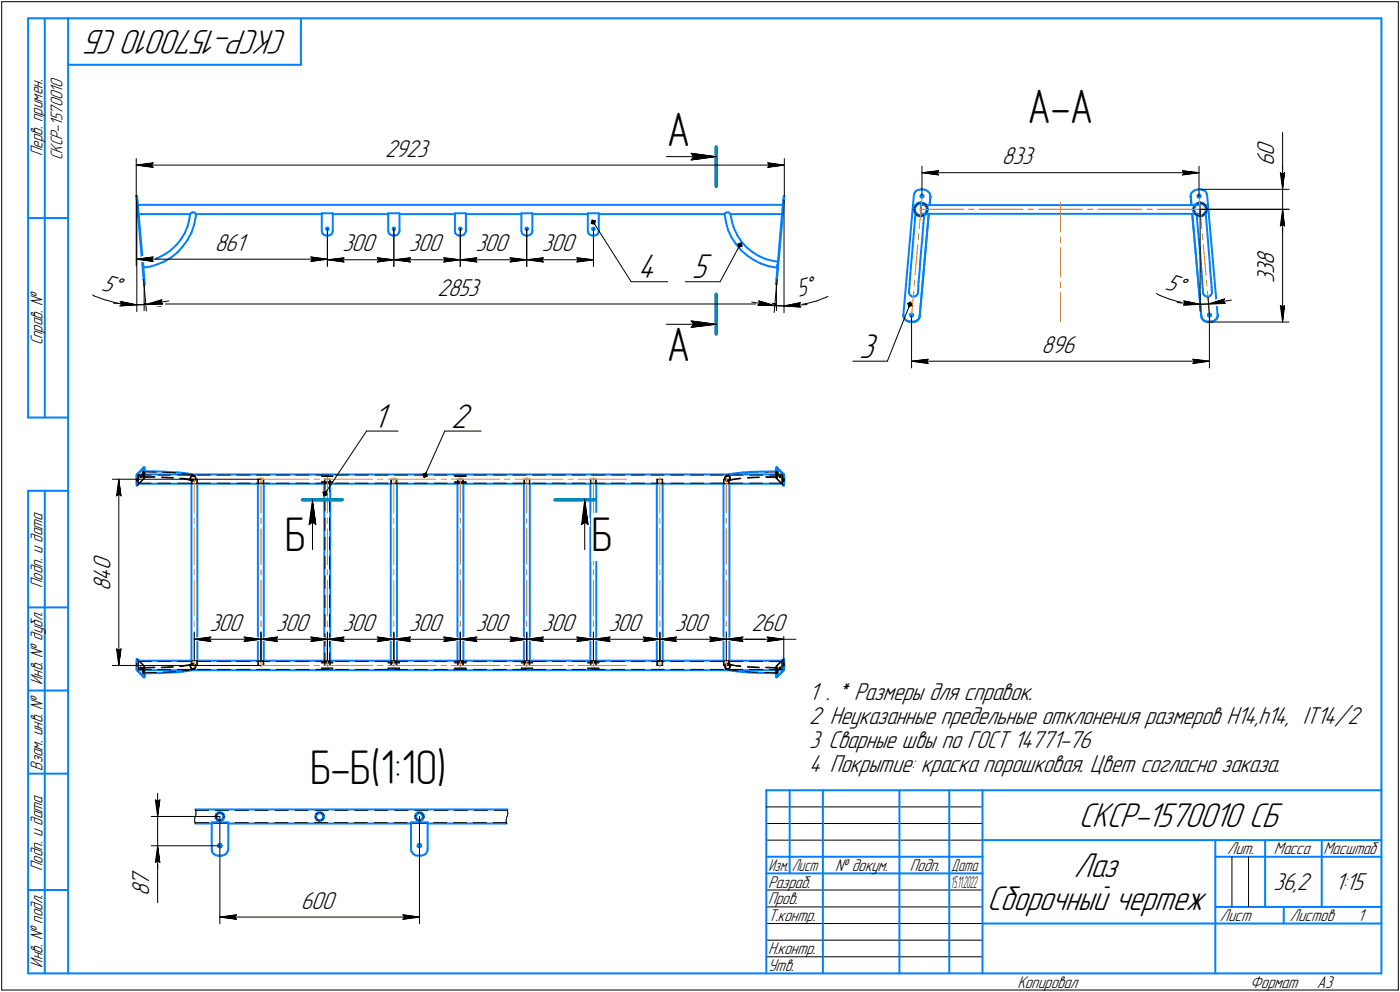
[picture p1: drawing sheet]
<svg xmlns="http://www.w3.org/2000/svg" width="421mm" height="298mm" viewBox="0 0 421 298" stroke-linecap="round" stroke-linejoin="round" font-family="sans-serif">
<defs><g id="words">
<g font-size="14.6">
<text x="309" y="36.9">А-А</text>
<text x="200.6" y="44">А</text>
<text x="200.6" y="108.6">А</text>
<text x="85.6" y="165.5">Б</text>
<text x="177.9" y="165.5">Б</text>
<text x="93.3" y="235.7">Б-Б(1:10)</text>
</g>
<g font-size="10.9">
<text x="86.5" y="9" transform="rotate(-180 86.5 9)">СКСР-1570010 СБ</text>
<text x="191.8" y="83.7">4</text>
<text x="208.1" y="83.7">5</text>
<text x="258.4" y="107.6">3</text>
<text x="112.2" y="128.6">1</text>
<text x="135.7" y="128.6">2</text>
<text x="324.5" y="248.5">СКСР-1570010 СБ</text>
<text x="322.9" y="263.5">Лаз</text>
<text x="296.9" y="273.5">Сборочный чертеж</text>
</g>
<g font-size="7.8">
<text x="115.8" y="47.1">2923</text>
<text x="383.2" y="46.7" transform="rotate(-90 383.2 46.7)">0</text>
<text x="301.3" y="49.4">833</text>
<text x="383.2" y="49.9" transform="rotate(-90 383.2 49.9)">6</text>
<text x="64.6" y="75.3">861</text>
<text x="103" y="75.6">300</text>
<text x="123" y="75.6">300</text>
<text x="143" y="75.6">300</text>
<text x="163" y="75.6">300</text>
<text x="383.2" y="82.3" transform="rotate(-90 383.2 82.3)">3</text>
<text x="383.2" y="79.6" transform="rotate(-90 383.2 79.6)">8</text>
<text x="30.3" y="87.2" transform="rotate(15 30.3 87.2)">5Å</text>
<text x="131.6" y="88.9">2853</text>
<text x="240.1" y="89.3" transform="rotate(-15 240.1 89.3)">5Å</text>
<text x="350.2" y="86.8" transform="rotate(17 350.2 86.8)">5Å</text>
<text x="383.2" y="85.1" transform="rotate(-90 383.2 85.1)">3</text>
<text x="313.3" y="106">896</text>
<text x="33.2" y="171.3" transform="rotate(-90 33.2 171.3)">0</text>
<text x="33.2" y="177.7" transform="rotate(-90 33.2 177.7)">8</text>
<text x="33.2" y="174.5" transform="rotate(-90 33.2 174.5)">4</text>
<text x="63" y="189.6">300</text>
<text x="83" y="189.6">300</text>
<text x="103" y="189.6">300</text>
<text x="123" y="189.6">300</text>
<text x="143" y="189.6">300</text>
<text x="163" y="189.6">300</text>
<text x="183" y="189.6">300</text>
<text x="203" y="189.6">300</text>
<text x="226" y="189.6">260</text>
<text x="243.4" y="210.5">1 . * Размеры для справок.</text>
<text x="243.4" y="217.6">2 Неуказанные предельные отклонения размеров H14,h14, IT14/2</text>
<text x="243.4" y="224.8">3 Сварные швы по ГОСТ 14771-76</text>
<text x="243.4" y="231.9">4 Покрытие: краска порошковая. Цвет согласно заказа.</text>
<text x="44.9" y="269.3" transform="rotate(-90 44.9 269.3)">8</text>
<text x="44.9" y="266.1" transform="rotate(-90 44.9 266.1)">7</text>
<text x="383" y="267.5">36,2</text>
<text x="401.6" y="267.5">1:15</text>
<text x="90.5" y="273.1">600</text>
</g>
<g font-size="5.4">
<text x="12.8" y="46.9" transform="rotate(-90 12.8 46.9)">Перв. примен.</text>
<text x="18.8" y="48.2" transform="rotate(-90 18.8 48.2)">СКСР-1570010</text>
<text x="12.8" y="103.8" transform="rotate(-90 12.8 103.8)">Справ. №</text>
<text x="12.8" y="176.7" transform="rotate(-90 12.8 176.7)">Подп. и дата</text>
<text x="12.8" y="205.8" transform="rotate(-90 12.8 205.8)">Инв. № дубл.</text>
<text x="12.8" y="231.6" transform="rotate(-90 12.8 231.6)">Взам. инв. №</text>
<text x="369.1" y="256.8">Лит.</text>
<text x="383.1" y="256.8">Масса</text>
<text x="398" y="256.8">Масштаб</text>
<text x="12.8" y="261.7" transform="rotate(-90 12.8 261.7)">Подп. и дата</text>
<text x="251.2" y="261.8">№ докум.</text>
<text x="273.6" y="261.8">Подп.</text>
<text x="231" y="266.8">Разраб.</text>
<text x="231" y="271.8">Пров.</text>
<text x="231" y="276.8">Т.контр.</text>
<text x="366.9" y="276.8">Лист</text>
<text x="387.9" y="276.8">Листов</text>
<text x="408.4" y="276.8">1</text>
<text x="231" y="286.8">Н.контр.</text>
<text x="12.8" y="290.8" transform="rotate(-90 12.8 290.8)">Инв. № подл.</text>
<text x="231" y="291.8">Утв.</text>
<text x="306" y="296.8">Копировал</text>
<text x="376" y="296.8">Формат</text>
<text x="396" y="296.8">A3</text>
</g>
<g font-size="5.3">
<text x="231.1" y="261.8">Изм.</text>
<text x="238.1" y="261.8">Лист</text>
<text x="286.1" y="261.8">Дата</text>
</g>
<g font-size="5.2">
<text x="286" y="266.8">1</text>
<text x="286.7" y="266.8">5.11.2022</text>
</g>
</g></defs>
<g fill="none" stroke="#0080ff" stroke-width=".59">
<path d="M8.5 5.5v120zM8.5 5.5h12zM13.5 5.5v120zM20.5 5.5v287zM20.5 5.5h395zM20.5 19.5h70zM90.5 5.5v14zM415.5 5.5v287zM41 58.9l.1 1.3zM41 58.9h.2zM41.2 58.9l.1 1.2zM235.7 58.9l-.2 1.2z"/>
<path d="M235.7 58.9h.2zM235.9 58.9l-.1 1.3zM274.8 58.8l-3.1 35.7zM275 58.1l-.2 .7zM275.4 57.4l.8-.3zM275.4 57.4l-.4 .7zM276.2 57.1l.7-.2zM276.9 58.9v.4zM276.9 58.7l.4-.2zM276.9 58.7v.2zM276.9 59.3l.4 .1zM276.9 56.9l1.1 .1z"/>
<path d="M277.3 59.4l.3-.1zM277.3 58.5l.3 .2zM277.6 58.7l.1 .2zM277.7 58.9l-.1 .4zM278 57l.5 .1zM278.5 57.1l.6 .5zM279.1 57.6l.6 .6zM279.7 58.2l.1 .8zM279.8 59v.2zM279.8 59.2l-.2 2.4zM358.1 59v.2zM358.1 59.2l.2 2.4z"/>
<path d="M358.2 58.2l-.1 .8zM358.7 57.6l-.5 .6zM358.7 57.6l.7-.5zM359.4 57.1l.5-.1zM359.9 57l1-.1zM360.2 58.9l.1 .4zM360.3 59.3l.3 .1zM360.3 58.7l-.1 .2zM360.3 58.7l.3-.2zM360.6 58.5l.3 .2zM360.6 59.4l.3-.1zM360.9 56.9l.8 .2z"/>
<path d="M360.9 58.7l.1 .2zM361 58.9l-.1 .4zM361.7 57.1l.8 .3zM362.5 57.4l.4 .7zM362.9 58.1l.2 .7zM363.1 58.8l3.1 35.7zM8.5 65.5h12zM41.1 60.2l2.1 23.8zM41.3 60.1l2.1 23.9zM41.5 61.6h194zM41.7 64.3h15.4zM42.9 78.7l2.7-.6z"/>
<path d="M43 79.6l.1 .7zM43 79.8l.1 .5zM43 79.5v.3zM43 79.5l.1 .5zM43 79.6l.1 .5zM45.6 78.1l1.8-.5zM47.4 79.4l2-.8zM47.4 77.6l2.1-1.1zM49.4 78.6l2.1-1.2zM49.5 76.5l1.9-1.3zM51.4 75.2l1.7-1.6zM51.5 77.4l1.8-1.5z"/>
<path d="M54.4 71.9l-1.3 1.7zM54.9 74.1l-1.6 1.8zM55.6 69.9l-1.2 2zM56.4 72.1l-1.5 2zM56.5 67.8l-.9 2.1zM57 65.7l-.5 2.1zM57.1 64.3l-.1 1.4zM57.4 64.1l.4-.3zM57.4 64.1l-.3 .2zM57.6 69.9l-1.2 2.2zM57.8 63.8h.5zM58.3 63.8l.5 .3z"/>
<path d="M58.3 67.6l-.7 2.3zM58.8 64.1l.1 .2zM58.8 65.3l-.5 2.3zM58.9 64.3h37.9zM58.9 64.3l-.1 1zM96.8 64.1h3.3zM96.8 69.4l.1 .7zM96.8 64.1v5.3zM96.9 70.1l.5 .4zM97.4 70.5l.6 .3zM98 68.7l.2 .3zM98 70.8h.1"/>
<path d="M98.1 70.8h.7zM98.2 68.5l.3-.1zM98.2 68.5l-.2 .2zM98.2 69l.3 .2zM98.5 69.2l.2-.2zM98.5 68.4l.2 .1zM98.7 68.5l.1 .2zM98.8 68.7l-.1 .3zM98.8 70.8l.6-.2zM99.4 70.6l.5-.5zM100.1 64.3h16.7zM100.1 69.5l-.2 .6z"/>
<path d="M100.1 69.5h.1M100.1 64.1v5.3zM116.8 64.1h3.3zM116.8 64.1v5.3zM116.8 69.4l.1 .7zM116.9 70.1l.5 .4zM117.4 70.5l.6 .3zM118 70.8h.1M118.1 70.8h.7zM118.1 68.7l.1 .3zM118.2 68.5l.2-.1zM118.2 68.5l-.1 .2z"/>
<path d="M118.2 69l.2 .2zM118.4 69.2l.3-.2zM118.4 68.4l.3 .1zM118.7 68.5l.1 .2zM118.8 68.7l-.1 .3zM118.8 70.8l.7-.2zM119.9 70.1l-.4 .5zM120.1 64.3h16.7zM120.1 64.1v5.3zM120.1 69.5l-.2 .6zM120.1 69.5h.1M136.8 64.1v5.3z"/>
<path d="M136.8 64.1h3.3zM136.8 69.4l.1 .7zM136.9 70.1l.5 .4zM137.4 70.5l.6 .3zM138 70.8h.1M138.1 70.8h.7zM138.1 68.7l.1 .3zM138.2 68.5l.2-.1zM138.2 68.5l-.1 .2zM138.2 69l.2 .2zM138.4 69.2l.3-.2zM138.4 68.4l.3 .1z"/>
<path d="M138.7 68.5l.2 .2zM138.8 70.8l.6-.2zM138.9 68.7l-.2 .3zM139.9 70.1l-.5 .5zM140.1 64.3h16.7zM140.1 69.5l-.2 .6zM140.1 69.5h.1M140.1 64.1v5.3zM156.8 64.1v5.3zM156.8 69.4l.2 .7zM156.8 64.1h3.3zM157 70.1l.4 .4z"/>
<path d="M157.4 70.5l.7 .3zM158.1 70.8h.6zM158.1 68.7l.1 .3zM158.2 68.5l.2-.1zM158.2 68.5l-.1 .2zM158.2 69l.2 .2zM158.4 69.2l.3-.2zM158.4 68.4l.3 .1zM158.7 68.5l.1 .2zM158.7 70.8l.7-.2zM158.8 68.7l-.1 .3zM159.4 70.6l.5-.5z"/>
<path d="M160.1 64.3h16.7zM160.1 64.1v5.3zM160.1 69.5l-.2 .6zM160.1 69.5h.1M176.8 64.1v5.3zM176.8 69.4l.2 .7zM176.8 64.1h3.3zM177 70.1l.4 .4zM177.4 70.5l.7 .3zM178.1 70.8h.1M178.1 68.7l.1 .3zM178.1 70.8h.7z"/>
<path d="M178.2 68.5l.3-.1zM178.2 68.5l-.1 .2zM178.2 69l.3 .2zM178.5 69.2l.2-.2zM178.5 68.4l.2 .1zM178.7 68.5l.1 .2zM178.8 70.8l.6-.2zM178.8 68.7l-.1 .3zM179.4 70.6l.5-.5zM180.1 64.3h37.8zM180.1 69.5l-.2 .6zM180.1 69.5h.1"/>
<path d="M180.1 64.1v5.3zM217.9 64.3l.5 2.5zM218.1 64.1l-.2 .2zM218.1 64.1l.4-.3zM218.4 66.8l.5 2.3zM218.5 63.8h.6zM218.9 69.1l1.1 2.2zM219.1 63.8l.4 .3zM219.5 64.1l.2 .2zM219.7 64.3h15.5zM219.7 64.3l.4 2.3zM220 71.3l1.3 2z"/>
<path d="M220.1 66.6l.6 2zM220.7 68.6l1 2.1zM221.3 73.3l1.5 1.9zM221.7 70.7l1.3 1.9zM222.8 75.2l1.9 1.6zM223 72.6l1.5 1.7zM224.5 74.3l1.8 1.5zM224.7 76.8l2 1.3zM226.3 75.8l2 1.2zM226.7 78.1l2.2 1.1zM228.3 77l2.1 .9zM228.9 79.2l2.3 .8z"/>
<path d="M230.4 77.9l2.1 .5zM232.5 78.4l1.4 .3zM233.8 79.6v.7zM233.8 79.8v.5zM233.8 79.5v.3zM233.8 79.5v.5zM233.8 79.6v.5zM235.5 60.1l-2 23.9zM235.8 60.2l-2.1 23.8zM274 79.9l-.2 2.2zM274.2 77.2l-.2 2.7zM274.5 74l-.3 3.2z"/>
<path d="M274.8 63.2l.3 .7zM274.8 70.1l-.3 3.9zM274.9 62.3l-.1 .9zM275.1 63.9l.5 .7zM275.2 63.1l.1 .7zM275.3 62.3l-.1 .8zM275.3 65.2l-.5 4.9zM275.3 63.8l.6 .6zM275.3 61.6l.7-.6zM275.3 61.6l-.4 .7zM275.3 64.3v.9zM275.6 64.6l.8 .3z"/>
<path d="M275.7 61.6l.7-.4zM275.7 61.6l-.4 .7zM275.9 64.4l.7 .3zM276 61l.8-.2zM276.4 61.2l.7-.1zM276.4 64.9l.5 .1zM276.6 64.7l.3 .1zM276.8 60.8l.8 .2zM276.8 78.3l-.2 2.6zM276.9 64.8l.8-.2zM276.9 65l.9-.1zM276.9 61.6v2.7z"/>
<path d="M276.9 61.6h1.2zM276.9 64.3h1.2zM277 75.4l-.2 2.9zM277.1 61.1l.8 .3zM277.4 71.7l-.4 3.7zM277.6 61l.8 .4zM277.7 64.6l.6-.5zM277.7 67.1l-.3 4.6zM277.8 64.9l.7-.5zM277.9 61.4l.5 .5zM278 64.8l-.3 2.3zM278.4 61.9l.3 .8z"/>
<path d="M278.4 61.4l.5 .7zM278.6 61.6h80.7zM278.6 64.3h80.7zM278.6 63.4l-.3 .7zM278.7 62.7l-.1 .7zM278.9 63.7l-.4 .7zM278.9 62.1l.2 .8zM279.1 62.9l-.2 .8zM279.3 64.3l-2.7 30.6zM358.6 64.3l2.7 30.6zM358.8 62.9l.1 .6zM358.9 63.5l.4 .8z"/>
<path d="M359 62.1l-.2 .8zM359.2 63.2l.3 .8zM359.2 62.9v.3zM359.3 62.1l-.1 .8zM359.3 64.3l.6 .5zM359.5 64l.6 .5zM359.5 61.4l-.5 .7zM359.5 61.4l.7-.4zM359.7 61.6l-.4 .5zM359.7 61.6l.8-.4zM359.7 61.6h1.2zM359.7 64.3h1.2z"/>
<path d="M359.9 64.8l.9 .2zM359.9 64.8l.6 7zM360.1 64.5l.7 .3zM360.2 61l.8-.2zM360.5 61.2h.8zM360.5 71.8l.4 4.1zM360.8 65l.8-.1zM360.8 64.8l.8-.2zM360.9 75.9l.3 3.3zM360.9 61.6v2.7zM361 60.8l.9 .2zM361.2 79.2l.2 2.5z"/>
<path d="M361.3 61.2l.6 .3zM361.6 64.6l.6-.4zM361.6 64.9l.7-.4zM361.9 61l.6 .6zM361.9 61.5l.6 .6zM362.5 62.1l.2 .6zM362.5 61.6l.5 .6zM362.6 63.5l-.4 .7zM362.6 64.3l.6 7.1zM362.7 62.7l-.1 .8zM362.8 63.9l-.5 .6zM363 62.2l.1 .9z"/>
<path d="M363.1 63.1l-.3 .8zM363.2 71.4l.4 4.2zM363.6 75.6l.2 3.2zM363.8 78.8l.2 2.6zM43.1 80.4l2.2-.3zM43.1 80.3v.1zM43.1 80v.3zM43.1 80.1v.2zM43.2 84l.1 1.4zM43.3 85.5h.1M43.3 85.5l.2-.1zM43.4 84l.1 1.4z"/>
<path d="M45.3 80.1l2.1-.7zM231.2 80l2.4 .4zM233.3 85.4l.2 .1zM233.5 84l-.2 1.4zM233.6 80.4h.2zM233.5 85.5h.1M233.7 84l-.1 1.4zM233.8 80.3v.1zM233.8 80v.3zM233.8 80.1v.2zM271.7 95.2l.4 .7zM271.7 94.7v.5z"/>
<path d="M271.7 94.5v.2zM271.7 94.7l.2 .7zM271.9 95.4l.4 .7zM272.1 95.9l.6 .5zM272.3 96.1l.7 .4zM272.7 96.4l.8 .3zM273 96.5l.5 .1zM273.4 87.5v.3zM273.4 88l.2 .6zM273.4 87.8v.2zM273.5 86.6l-.1 .9zM273.5 96.7l1 .1z"/>
<path d="M273.5 96.6l1 .1zM273.6 85.5l-.1 1.1zM273.6 84v1.5zM273.6 88.6l.6 .5zM273.7 94.7l.1 .3zM273.8 82.1l-.2 1.9zM273.8 94.4l.4-.2zM273.8 94.4l-.1 .3zM273.8 95l.4 .2zM274.2 89.1l.6 .1zM274.2 95.2l.3-.2zM274.2 94.2l.3 .2z"/>
<path d="M274.5 96.7l.8-.1zM274.5 94.4l.1 .3zM274.5 96.8l.7-.1zM274.6 94.7l-.1 .3zM274.8 89.2l.6-.2zM275.2 96.7l.6-.3zM275.3 96.6l.7-.4zM275.4 89l.5-.5zM276.1 87.5v.4zM276.1 87.9l-.2 .6zM276.2 87l-.1 .5zM276.2 85.9v1.1z"/>
<path d="M276.3 84.6l-.1 1.3zM276.4 83l-.1 1.6zM276.4 95.7l-.6 .7zM276.5 95.5l-.5 .7zM276.6 80.9l-.2 2.1zM276.6 94.9l-.1 .6zM276.6 94.9l-.2 .8zM361.3 94.9l.1 .6zM361.3 94.9l.1 .8zM361.4 81.7l.1 2zM361.4 95.5l.5 .7zM361.4 95.7l.6 .7z"/>
<path d="M361.5 83.7l.1 1.6zM361.6 85.3l.1 1.1zM361.7 86.4l.1 .9zM361.8 87.9l.1 .6zM361.8 87.3v.5zM361.8 87.8h.1M361.9 96.2l.7 .4zM361.9 88.5l.6 .5zM362 96.4l.7 .3zM362.5 89l.6 .2zM362.6 96.6l.8 .1zM362.7 96.7l.7 .1z"/>
<path d="M363.1 89.2l.6-.1zM363.3 94.7l.1 .3zM363.4 94.4l-.1 .3zM363.4 94.4l.3-.2zM363.4 96.8l1-.1zM363.4 95l.3 .2zM363.4 96.7l1-.1zM363.7 89.1l.5-.5zM363.7 94.2l.4 .2zM363.7 95.2l.4-.2zM364 81.4l.2 2.1zM364.1 94.4l.1 .3z"/>
<path d="M364.2 83.5l.1 1.6zM364.2 94.7l-.1 .3zM364.3 85.1l.1 1.3zM364.4 86.4v.7zM364.4 87.1l.1 .6zM364.4 96.7l.8-.3zM364.4 96.6l.5-.1zM364.5 87.7h.1M364.5 88l-.3 .6zM364.5 87.8v.2zM364.9 96.5l.7-.4zM365.2 96.4l.6-.5z"/>
<path d="M366.1 95.4l-.5 .7zM366.2 95.2l-.4 .7zM366.2 94.5l.1 .2zM366.3 94.7l-.1 .5zM366.3 94.7l-.2 .7zM8.5 125.5h12zM8.5 147.5v145zM8.5 147.5h12zM13.5 147.5v145zM41 144l.1 .7zM41.1 142.7v.6zM41.1 143.3l-.1 .7z"/>
<path d="M41.1 144.7v.8zM41.1 145.5v.4zM41.1 142.6v.1zM41.1 145.9h.2zM41.2 145.2l.1 .5zM41.2 144.7v.5zM41.2 143v1zM41.2 144v.7zM41.3 145.7v.2zM41.3 142.6l-.1 .4zM41.3 144.4h.1M41.3 144.5h.1"/>
<path d="M41.3 144.2v.2zM41.3 144v.2zM41.3 144h.1M41.3 143.9h.1M41.3 144l.1 .2zM41.3 145.9l.5-.5zM41.4 144.2l-.1 .2zM41.5 142.7v.6zM41.5 143.3v.8zM41.5 144.1v1zM41.5 145.1l.1 .3zM41.6 145.4h16z"/>
<path d="M41.6 142.6h193.7zM41.6 142.6l-.1 .1zM43 141.6h3zM43.2 140.5l-2.1 2.1zM43.2 140.5h.2zM43.4 140.5l-2.1 2.1zM43.4 140.5v.1zM43.4 140.6l.1 .5zM43.5 141.1v.5zM46 141.6l3.1 .1zM49.1 141.7l2.5 .2zM51.6 141.9l2.1 .1z"/>
<path d="M53.7 142l1.6 .2zM55.3 142.2l1.3 .1zM56.6 142.3l1 .3zM57.6 145.4v53.1zM59.4 145.4v53.1zM59.4 145.4h18.2zM77.6 145.4v53.1zM79.3 145.4v53.1zM79.3 145.4h18.2zM97.5 145.4v53.1zM99.3 145.4v53.1zM99.3 145.4h18.2z"/>
<path d="M117.5 145.4v53.1zM119.4 145.4v53.1zM119.4 145.4h18.2zM137.6 145.4v53.1zM139.4 145.4v53.1zM139.4 145.4h18.2zM157.6 145.4v53.1zM159.3 145.4v53.1zM159.3 145.4h18.2zM177.5 145.4v53.1zM179.3 145.4v53.1zM179.3 145.4h18.2z"/>
<path d="M197.5 145.4v53.1zM199.3 145.4v53.1zM199.3 145.4h18.3zM217.6 145.4v53.1zM219.4 142.6h.1M219.4 145.4v53.1zM219.4 145.4h15.9zM219.4 142.6l1-.3zM220.4 142.3l1.4-.1zM221.8 142.2l1.6-.2zM223.4 142l2.4-.2zM225.8 141.8l3.1-.1z"/>
<path d="M228.9 141.7l4.9-.1zM233.3 141.1v.5zM233.4 140.6l-.1 .5zM233.5 140.5l2 2.1zM233.5 140.5h.2zM233.5 140.5l-.1 .1zM233.7 140.5l2.1 2.1zM235 145.4l.5 .5zM235.4 142.6h.1M235.4 145.2l-.1 .2zM235.4 142.9l.1 .9zM235.4 142.6v.3z"/>
<path d="M235.5 144.7l-.1 .5zM235.5 143.8v.9zM235.5 144.2v.2zM235.5 144.4h.1M235.5 144.5h.1M235.5 144v.2zM235.5 144h.1M235.5 143.9h.1M235.6 142.6h.1M235.5 145.9h.2zM235.6 143l.1 1zM235.6 142.6v.4z"/>
<path d="M235.6 145.7l-.1 .2zM235.6 145.2v.5zM235.6 144.7v.5zM235.8 145.9h.1M235.7 144l-.1 .7zM235.8 142.6v.1zM235.8 142.7l.1 .6zM235.8 145.5v.4zM235.9 143.3v.7zM235.9 144v.7zM235.9 144.7l-.1 .8zM8.5 182.5h12z"/>
<path d="M41 200l.1 .7zM41.1 198.4v.9zM41.1 199.3l-.1 .7zM41.1 198.1v.3zM41.1 198.1h.2zM41.2 199.3v.7zM41.2 198.7v.6zM41.2 200v.9zM41.3 198.1l.5 .4zM41.3 199.6l.1 .1zM41.3 199.6h.1M41.3 199.5h.1"/>
<path d="M41.3 199.6v.1zM41.3 199.7v.3zM41.3 200h.1M41.3 200.1h.1M41.3 198.1v.2zM41.3 198.3l-.1 .4zM41.4 199.7l-.1 .3zM41.5 198.7v.5zM41.5 199.2v1zM41.6 198.5h16zM41.6 198.5l-.1 .2zM59.4 198.5h18.2z"/>
<path d="M79.3 198.5h18.2zM99.3 198.5h18.2zM119.4 198.5h18.2zM139.4 198.5h18.2zM159.3 198.5h18.2zM179.3 198.5h18.2zM199.3 198.5h18.3zM219.4 198.5h15.9zM235 198.5l.5-.4zM235.4 198.6h.1M235.4 198.9l.1 .9zM235.4 198.6v.3z"/>
<path d="M235.5 199.8v.9zM235.5 199.6v.1zM235.5 199.6h.1M235.5 199.5h.1M235.5 199.7v.3zM235.5 200h.1M235.5 200.1h.1M235.5 198.1l.1 .2zM235.5 198.1h.2zM235.6 199.3l.1 .7zM235.6 198.3v.4zM235.6 198.7v.6z"/>
<path d="M235.7 200l-.1 .9zM235.8 198.1h.1M235.8 198.4l.1 .9zM235.8 198.1v.3zM235.9 199.3v.7zM235.9 200v.7zM8.5 207.5h12zM41.1 201.2v.2zM41.1 200.7v.5zM41.1 201.4l2.1 2.1zM41.2 200.9l.1 .4zM41.3 201.4l2.1 2.1z"/>
<path d="M41.3 201.3h.1M41.5 200.2v.9zM41.5 201.1l.1 .3zM41.6 201.4h193.7zM43 202.4l5-.1zM43.2 203.5h.2zM43.4 203.4v.1zM43.5 202.9l-.1 .5zM43.5 202.4v.5zM48 202.3l3.1-.2zM51.1 202.1l2.3-.1zM53.4 202l1.6-.2z"/>
<path d="M55 201.8l1.5-.2zM56.5 201.6l1.1-.2zM219.3 201.4l1.1 .2zM220.4 201.6l1.2 .2zM221.6 201.8l1.7 .1zM223.3 201.9l2 .2zM225.3 202.1l2.5 .1zM227.8 202.2l3.1 .1zM230.9 202.3l2.9 .1zM233.3 202.9l.1 .5zM233.3 202.4v.5zM233.4 203.4l.1 .1z"/>
<path d="M233.5 203.5h.2zM235.4 201.3l-.1 .1zM235.5 200.7l-.1 .6zM235.5 201.4l-2 2.1zM235.6 200.9v.4zM235.6 201.3h.1M235.8 201.4l-2.1 2.1zM235.8 201.2v.2zM235.9 200.7l-.1 .5zM8.5 232.5h12zM230.5 237.5h185zM230.5 237.5v55z"/>
<path d="M237.5 237.5v25zM247.5 237.5v55zM270.5 237.5v55zM285.5 237.5v55zM295.5 237.5v55zM58.8 247.5h4.9zM58.8 243.2h93.8zM63.7 247.1h5zM63.7 247.1v8.1zM63.7 255.2l.1 .7zM63.8 255.9l.5 .7zM64.3 256.6l.6 .4z"/>
<path d="M64.8 245.3l.1 .6zM64.9 245.9l.4 .6zM64.9 257l.7 .1zM65 244.6l.5-.4zM65 244.6l-.2 .7zM65.1 245.1v.6zM65.1 245.7l.3 .5zM65.3 246.5l.6 .2zM65.4 244.6l.6-.3zM65.4 244.6l-.3 .5zM65.4 246.2l.6 .3zM65.5 244.2l.7-.1z"/>
<path d="M65.6 254.2l.1 .3zM65.6 257.1h1zM65.7 253.7l.4-.1zM65.7 253.7l-.1 .5zM65.7 254.5l.4 .2zM65.9 246.7l.6-.1zM66 244.3l.5 .1zM66 246.5l.5-.1zM66.1 254.7l.4-.2zM66.1 253.6l.4 .1zM66.2 244.1l.6 .2zM66.5 244.4l.6 .5z"/>
<path d="M66.5 246.4l.5-.4zM66.5 246.6l.6-.3zM66.5 253.7l.2 .5zM66.6 257.1l.8-.1zM66.7 254.2l-.2 .3zM66.8 244.3l.5 .5zM67.1 244.9l.1 .5zM67.2 245.4l-.2 .6zM67.2 245.4h.1M67.3 244.8l.2 .6zM67.4 245.7l-.3 .6zM67.4 257l.7-.5z"/>
<path d="M67.5 245.4l-.1 .3zM68.5 255.8l-.4 .7zM68.7 247.5h54.9zM68.7 247.1v8.1zM68.7 255.2l-.2 .6zM94.8 245.3l.1 .6zM94.9 245.9l.3 .6zM95.1 244.6l.5-.4zM95.1 244.6l-.3 .7zM95.1 245.1v.6zM95.1 245.7l.3 .5zM95.2 246.5l.7 .2z"/>
<path d="M95.4 244.6l.6-.3zM95.4 244.6l-.3 .5zM95.4 246.2l.5 .3zM95.6 244.2l.6-.1zM95.9 246.7l.6-.1zM95.9 246.5l.6-.1zM96 244.3l.6 .1zM96.2 244.1l.7 .2zM96.5 246.6l.6-.3zM96.5 246.4l.5-.4zM96.6 244.4l.4 .5zM96.9 244.3l.4 .5z"/>
<path d="M97 244.9l.2 .5zM97.2 245.4l-.2 .6zM97.2 245.4h.1M97.3 244.8l.2 .6zM97.5 245.7l-.4 .6zM97.5 245.4v.3zM123.6 255.2l.2 .7zM123.6 247.1v8.1zM123.6 247.1h5zM123.8 255.9l.5 .7zM124.3 256.6l.7 .4zM124.8 245.3l.1 .6z"/>
<path d="M124.9 245.9l.4 .6zM125 257l.6 .1zM125.1 244.6l.5-.4zM125.1 244.6l-.3 .7zM125.1 245.1v.6zM125.1 245.7l.3 .5zM125.3 246.5l.6 .2zM125.4 246.2l.6 .3zM125.5 244.6l.5-.3zM125.5 244.6l-.4 .5zM125.6 244.2l.6-.1zM125.6 254.2l.1 .3z"/>
<path d="M125.6 257.1h1.1zM125.7 253.7l.5-.1zM125.7 253.7l-.1 .5zM125.7 254.5l.5 .2zM125.9 246.7l.7-.1zM126 244.3l.6 .1zM126 246.5l.5-.1zM126.2 254.7l.3-.2zM126.2 253.6l.3 .1zM126.2 244.1l.6 .2zM126.5 246.4l.5-.4zM126.5 253.7l.2 .5z"/>
<path d="M126.6 244.4l.4 .5zM126.6 246.6l.5-.3zM126.7 254.2l-.2 .3zM126.7 257.1l.7-.1zM126.8 244.3l.5 .5zM127 244.9l.2 .5zM127.2 245.4l-.2 .6zM127.2 245.4h.1M127.3 244.8l.2 .6zM127.4 245.7l-.3 .6zM127.4 257l.7-.5zM127.5 245.4l-.1 .3z"/>
<path d="M128.5 255.8l-.4 .7zM128.6 247.5h23.8zM128.6 247.1v8.1zM128.6 255.2l-.1 .6zM230.5 257.5h65zM295.5 252.5h120zM365.5 252.5v40zM365.5 257.5h15zM380.5 252.5v20zM380.5 257.5h35zM397.5 252.5v20zM8.5 267.5h12z"/>
<path d="M230.5 262.5h65zM295.5 277.5h70zM365.5 277.5h50zM365.5 272.5h50zM386.1 272.5v5zM8.5 292.5h12zM20.5 292.5h395z"/>
</g>
<path d="M215.4 44.1v11.9zM215.4 88.4v12zM90.9 150.2h12.1zM166.9 150.2h12z" fill="none" stroke="#009696" stroke-width="1"/>
<g fill="none" stroke="#000" stroke-width=".3">
<path d="M.5 .5v297zM.5 .5h420zM420.5 .5v297zM385.7 39.8v12.1zM41 47.7v11.2zM41 58.9v20.9zM41 49.6l5.1-.7zM41 49.6l5.1 .7zM41 49.6h194.9zM45.6 49.6l.5 .7zM46.1 48.9l-.5 .7zM200.4 47.1h15z"/>
<path d="M207.9 48.1l7.5-1zM207.9 46.1l.7 1zM207.9 46.1l7.5 1zM208.6 47.1l-.7 1zM230.9 50.3l5-.7zM230.9 48.9l.5 .7zM230.9 48.9l5 .7zM231.4 49.6l-.5 .7zM235.9 47.7v11.2zM277.3 50v8.9zM277.3 51.9l5-.6zM277.3 51.9l5 .7z"/>
<path d="M277.3 51.9h83.3zM281.8 51.9l.5 .7zM282.3 51.3l-.5 .6zM355.6 52.6l5-.7zM355.6 51.3l.5 .6zM355.6 51.3l5 .6zM356.1 51.9l-.5 .7zM360.6 50v9zM361.1 56.9h26.6zM385.1 51.9l.6 .5zM385.1 51.9l.6 5zM385.7 51.9v5z"/>
<path d="M385.7 52.4l.6-.5zM385.7 50v6.9zM385.7 56.9v6zM386.3 51.9l-.6 5zM41 77.9l5.1-.7zM41 77.9l5.1 .7zM41 77.9h57.5zM41.1 60.2v33.4zM45.6 77.9l.5 .7zM46.1 77.2l-.5 .7zM93.5 78.6l5-.7zM93.5 77.2l.5 .7z"/>
<path d="M93.5 77.2l5 .7zM94 77.9l-.5 .7zM98.5 68.7v11.4zM98.5 68.7v11.1zM98.5 78.1l5-.6zM98.5 78.1l5 .6zM98.5 78.1h19.9zM103 78.1l.5 .6zM103.5 77.5l-.5 .6zM113.5 78.7l4.9-.6zM113.5 77.5l.5 .6zM113.5 77.5l4.9 .6z"/>
<path d="M114 78.1l-.5 .6zM118.4 68.7v11.4zM118.4 78.1l5-.6zM118.4 78.1l5 .6zM118.4 78.1h20zM122.9 78.1l.5 .6zM123.4 77.5l-.5 .6zM133.4 78.7l5-.6zM133.4 77.5l.5 .6zM133.4 77.5l5 .6zM133.9 78.1l-.5 .6zM138.4 68.7v11.4z"/>
<path d="M138.4 78.1l5-.6zM138.4 78.1l5 .6zM138.4 78.1h20zM142.9 78.1l.5 .6zM143.4 77.5l-.5 .6zM153.4 78.7l5-.6zM153.4 77.5l.5 .6zM153.4 77.5l5 .6zM153.9 78.1l-.5 .6zM158.4 68.7v11.4zM158.4 78.1l5-.6zM158.4 78.1l5 .6z"/>
<path d="M158.4 78.1h20.1zM163 78.1l.4 .6zM163.4 77.5l-.4 .6zM173.5 78.7l5-.6zM173.5 77.5l.4 .6zM173.5 77.5l5 .6zM173.9 78.1l-.4 .6zM177.8 67.1l1 .3zM178.1 67.1l.6 .1zM178.1 66.1l1 .3zM178.1 66.1l-.3 1zM178.1 66.4l.8 .1z"/>
<path d="M178.1 66.4v.7zM178.2 66.9l.4 .1zM178.3 66.5l.3 .1zM178.3 66.5l-.1 .4zM178.5 68.7v11.4zM178.5 66.8l11.3 17.9zM178.6 67l.1 .2zM178.6 66.6v.4zM178.7 67.2l.1 .2zM178.9 66.5l-.2 .7zM179.1 66.4l-.3 1zM221.9 73.3l1-.3z"/>
<path d="M221.9 73.3l.3 1zM222.1 73.4l.7-.2zM222.1 73.4l.2 .7zM222.2 74.3l1-.3zM222.3 73.5l.4-.1zM222.3 73.5l.1 .3zM222.3 74.1l.7-.2zM222.3 74.1l-.1 .2zM222.4 73.8l.4-.1zM222.4 73.8l-.1 .3zM222.5 73.7l-5.9 11zM222.7 73.4l.1 .3z"/>
<path d="M222.8 73.2l.2 .7zM222.9 73l.3 1zM235.8 60.2v33.8zM274.8 63.2l.4-.3zM275 63.8l.3-.3zM275.3 64.2l.2-.2zM275.6 64.6l.2-.3zM276 64.9l.3-.3zM276.4 60.9l-1.5 1.6zM276.5 65l.4-.2zM276.9 61.1l.3-.2zM277.5 61.2l.3-.2z"/>
<path d="M277.7 64.5l-.4 .5zM278 61.5l.2-.3zM278.6 63.8l.5-.6zM278.6 61.6l-.2 .2zM278.6 62.2l.3-.1zM278.7 62.8l.4-.2zM358.8 62.7l.5-.6zM358.9 63.3l.3-.2zM359.2 63.6l-.1 .2zM359.3 64.3l.3-.2zM359.7 64.6l.2-.2zM360.1 64.9l.2-.2z"/>
<path d="M360.2 61.3l.4-.4zM360.7 65l.3-.2zM360.9 62.9v30.6zM360.9 62.9h26.8zM361 61.1l.4-.2zM361.9 61l-.3 .3zM362 61.6l.3-.3zM362.4 61.9l.2-.3zM362.6 62.4l.3-.3zM362.7 63l.4-.3zM363 63.4l-1.6 1.6zM385.1 67.9l.6-.4z"/>
<path d="M385.7 62.9l-.6 5zM385.7 67.5l.6 .4zM385.7 62.9l.6 5zM385.7 62.9v7zM385.7 62.9v33.9zM27.9 88.6l.5 .4zM28.4 89l3.1 1.1zM31.5 90.1l3.1 .8zM34.1 91.1l7 .5zM34.6 90.9l3.2 .5zM36.1 91.9l5-.3zM36.2 90.6l4.9 1z"/>
<path d="M36.2 90.6l.5 .7zM36.7 91.3l-.6 .6zM37.8 91.4l3.3 .2zM41.1 91.6l2.8-.1zM43.2 84l.8 9.5zM43.3 85.5v7.9zM43.3 91.4l5-.6zM43.3 91.4l5 .6zM43.3 91.4h190.2zM43.9 91.5l5-.1zM43.9 91.5l4.8-1.4zM43.9 91.5l6.9-1.1z"/>
<path d="M47.8 91.4l.5 .6zM48.3 90.8l-.5 .6zM48.3 90.8l.6 .6zM48.7 90.1l-.4 .7zM189.8 84.7h11zM200.4 97.5h15zM206.1 84.7h10.5zM207.9 98.4l7.5-.9zM207.9 96.4l.7 1.1zM207.9 96.4l7.5 1.1zM208.6 97.5l-.7 .9zM226.1 90.8l6.9 1.1z"/>
<path d="M227.9 91.7l.6-.5zM227.9 91.7l5.1 .2zM228.2 90.4l4.8 1.5zM228.2 90.4l.3 .8zM228.5 92l5-.6zM228.5 90.8l.5 .6zM228.5 90.8l5 .6zM229 91.4l-.5 .6zM233 91.9h2.8zM233.5 85.5v7.9zM233.7 84l-.9 9.9zM235.8 91.9l3.2-.1z"/>
<path d="M235.8 91.9l5 .4zM235.8 91.9l4.9-1zM235.8 91.9l6.9-.4zM239 91.8l3.3-.5zM240.3 91.7l.5 .6zM240.7 90.9l-.4 .8zM242.3 91.3l3.1-.8zM245.4 90.5l3.1-1.2zM248.5 89.3l.5-.2zM273 91.2l.9-.4zM273 91.2l.4 1zM273.2 91.3l.6-.3z"/>
<path d="M273.2 91.3l.3 .6zM273.4 91.4l.3-.1zM273.4 91.4l.2 .3zM273.4 92.2l.9-.4zM273.5 91.9l.7-.2zM273.5 91.9l-.1 .3zM273.6 91.7l.3-.1zM273.6 91.7l-.1 .2zM273.6 91.5l-6.7 17zM273.7 91.3l.2 .3zM273.8 91l.4 .7zM273.9 90.8l.4 1z"/>
<path d="M274.2 94.7v15.9zM347.8 88.2l1.1 .6zM348.9 88.8l2.9 1.1zM351.8 89.9l3 .9zM354 90.9l6.9 .5zM354.8 90.8l3 .5zM355.9 91.7l5-.3zM356 90.4l4.9 1zM356 90.4l.4 .7zM356.4 91.1l-.5 .6zM357.8 91.3l3.1 .1zM360.9 91.4h2.6z"/>
<path d="M363.2 96.8h24.5zM363.3 89.3l.4 5.4zM363.5 91.4l5-.2zM363.5 91.4l4.8-1.6zM363.5 91.4l6.8-1.2zM363.7 94.7v15.9zM367.9 90.6l.6 .6zM368.3 89.8l-.4 .8zM385.1 91.8l.6 5zM385.1 91.8l.6 .5zM385.7 92.3l.6-.5zM386.3 91.8l-.6 5z"/>
<path d="M256.5 108.5h10.4zM274.2 108.5l4.9-.6zM274.2 108.5l4.9 .7zM274.2 108.5h89.5zM278.6 108.5l.5 .7zM279.1 107.9l-.5 .6zM358.7 109.2l5-.7zM358.7 107.9l.5 .6zM358.7 107.9l5 .6zM359.2 108.5l-.5 .7zM110.2 129.5l-12.5 18.8zM110.2 129.5h9.5z"/>
<path d="M133.8 129.5l-6 13.2zM133.8 129.5h10.9zM33.8 144h44.7zM35.1 149l.6-.5zM35.7 144l.7 5zM35.7 148.5l.7 .5zM35.7 144l-.6 5zM35.7 144v56zM41.1 143.9h.2zM41.1 144.5h.2zM41.1 144.2v.2zM41.1 144.4h.1"/>
<path d="M41.1 144.5h.1M41.1 144v.2zM41.1 144h.1M41.1 143.9h.1M41.1 145.9l2.2-2.1zM41.5 142.9v.5zM41.5 143.4v1zM41.5 144.4v.6zM41.5 145l.1 .2zM41.6 142.6l.1 .4zM41.6 142.7h3.9zM41.6 145.2h3.9z"/>
<path d="M41.6 142.8l.1 .4zM41.6 142.8h.1M41.6 142.7l-.1 .2zM41.7 143v1zM41.7 145.2l-.1 .2zM41.7 144.7v.5zM41.7 144v.7zM41.7 143.2v.8zM41.7 145l-.1 .2zM41.7 144.5v.5zM41.7 144v.5zM42.2 143.2v.2z"/>
<path d="M42.2 143.4h.1M42.2 143.5h.1M42.2 143v.2zM42.2 142.8v.2zM42.2 143.5h.2zM42.2 142.8h.2zM42.4 143.5h.1M42.3 143.2v.2zM42.3 143v.2zM42.4 143.2v.2zM42.4 143.4h.1M42.4 142.8l-.1 .2z"/>
<path d="M42.4 142.8v.2zM42.4 143v.2zM42.9 142.6l.1 .5zM42.9 142.6v.6zM42.9 143.2l.1 .2zM42.9 142.3v.3zM43 143.4h1.2zM43 143.3h.9zM43 142.1l-.1 .5zM43 141.8v.3zM43 141.8l.1 .2zM43 143.1v.2z"/>
<path d="M43 141.8h.9zM43 141.6l.1 .5zM43 141.6v.2zM43 141.8l-.1 .5zM43.1 142v.5zM43.1 142.5v.5zM43.1 143l-.1 .3zM43.1 143.3l-.1 .1zM43.1 142.7v.6zM43.1 142.1v.6zM43.3 140.5h.1M43.2 141.8h.2z"/>
<path d="M43.2 142.4h.2zM43.2 142.4h.1M43.2 142.2v.1zM43.2 141.9v.3zM43.2 141.9h.1M43.2 141.8h.1M43.3 140.8v.8zM43.3 140.5v.3zM43.3 142.2v.1zM43.3 142.3h.1M43.3 141.9v.3zM43.3 143.6v.2z"/>
<path d="M43.3 141.6v.7zM43.3 143v.6zM43.3 142.3v.7zM43.4 143.8l-1.6 1.6zM43.4 142.2v.1zM43.4 142.3h.1M43.4 142.4h.1M43.4 141.9v.3zM43.4 141.9h.1M43.4 141.8h.1M43.5 141.6v.7zM43.5 142.3v1z"/>
<path d="M43.5 143.3l-.1 .5zM43.9 143.3h2.7zM43.9 141.8l3.1 .1zM44.2 143.4h2.4zM47.5 142.7h3.9zM47.5 145.2h3.9zM48.6 143.5l1.8 .1zM48.6 143.3l1.4 .1zM48.9 141.9l1.4 .1zM50 143.4l2.2 .1zM50.3 142l2.2 .1zM50.4 143.6l1.7 .1z"/>
<path d="M52.5 142.1l.3 .1zM53.4 142.7h4zM53.4 145.2h4zM54.1 143.8h.3zM54.1 143.7l1.4 .1zM54.4 143.8l1.2 .2zM54.9 142.3l.9 .1zM55.5 143.8l1 .1zM55.6 144l1 .2zM55.8 142.4l1.1 .2zM56.5 143.9l.4 .1zM56.6 144.2l.3 .1z"/>
<path d="M56.9 144.3h.2zM56.9 144l.2 .1zM56.9 142.6l.7 .1zM57.1 144.3l.1 .1zM57.1 144.1h.1M57.2 144.1h.1M57.1 143.8v.1zM57.1 143.9l.1 .3zM57.1 143.7h.1M57.3 144.4h.1M57.3 144.2h.1M57.2 144.2l.2 .2z"/>
<path d="M57.4 144.4h.1M57.4 144.2h.1M57.3 143.6v.2zM57.3 143.8l.1 .1zM57.3 143.3l.4-.4zM57.3 143.3l-.2 .4zM57.5 144.4h.1M57.5 144.2h.1M57.4 144.1l.2 .2zM57.4 143.9v.2zM57.6 144.3h.1M57.5 144.3h.1"/>
<path d="M57.5 144.4l.5 .2zM57.6 144v1.4zM57.6 145.4h1.8zM57.6 144h1.8zM57.6 143.3l-.3 .3zM57.6 143.3l.4-.2zM57.6 144.3l.1 .1zM57.6 142.6h.1zM57.6 142.7l.2 .1zM57.7 144v1.4zM57.7 144.4h.5zM57.7 142.9h.6z"/>
<path d="M57.7 142.6l.2 .1zM57.8 142.8l.2 .1zM58 142.7h.1M58 143.1l.4 .1zM58 144.6l.5-.1zM58.1 142.7h.1M58.1 142.9h.1M58.2 142.7h.1M58.2 142.9h.1M58.2 144.4l.4-.1zM58.3 142.8h.1M58.3 143h.1"/>
<path d="M58.2 143h.1M58.3 142.9l.4 .2zM58.3 143.1h.1M58.4 142.9h.1M58.4 143.1h.1M58.4 143.2l.2 .1zM58.5 142.9h.1M58.5 143.2h.1M58.6 143h.1M58.5 143h.1M58.6 143.3h.1M58.5 143.3h.1"/>
<path d="M58.7 143.1h.1M58.6 143.1h.1M58.7 143.3l.1 .5zM58.8 143.2h.1M58.7 143.2h.1M58.8 143.8l-.2 .5zM58.8 143.2l.1 .4zM58.8 144.1l-.3 .4zM58.9 143.6l-.1 .5zM59.2 144v1.4zM59.4 144v1.4zM59.4 142.7h3.9z"/>
<path d="M59.4 145.2h3.9zM65.3 142.7h4zM65.3 145.2h4zM71.2 142.7h4zM71.2 145.2h4zM77.1 142.7h4zM77.1 145.2h4zM77.6 144v1.4zM77.6 145.4h1.7zM77.6 144h1.7zM77.7 144v1.4zM79.2 144v1.4z"/>
<path d="M79.3 144v1.4zM83.1 142.7h3.9zM83.1 145.2h3.9zM89 142.7h4zM89 145.2h4zM93 157.6l1-.7zM94 150.2l1 7.4zM94 156.9l1 .7zM94 150.2l-1 7.4zM94 150.2v15zM95 142.7h3.9zM95 145.2h3.9z"/>
<path d="M96.8 143v.2zM96.8 143.2h3.3zM96.8 143h3.3zM96.8 144.9h3.3zM96.8 144.8v.1zM96.8 144.8h3.3zM97.1 147.9l1-.2zM97.1 147.9l.3 1.1zM97.3 148.1l.7-.2zM97.3 148.1l.2 .7zM97.4 149l1-.2zM97.5 148.8l.6-.2z"/>
<path d="M97.5 144v1.4zM97.5 145.4h1.8zM97.5 144h1.8zM97.5 148.3l.4-.1zM97.5 148.3l.1 .3zM97.6 148.6l.4-.1zM97.7 144v3.7zM97.7 149.8v3.8zM97.7 155.6v3.8zM97.9 148.2l.1 .3zM98 143v.2zM98 144.8v.1z"/>
<path d="M98 147.9l-.1 .3zM98 147.9l.1 .7zM98.1 147.7l-.1 .2zM98.1 147.7l.3 1.1zM98.8 143v.2zM98.8 144.8v.1zM99.1 144v3.7zM99.1 149.8v3.8zM99.1 155.6v3.8zM99.3 144v1.4zM100.1 143v.2zM100.1 144.8v.1z"/>
<path d="M100.9 142.7h3.9zM100.9 145.2h3.9zM106.8 142.7h3.9zM106.8 145.2h3.9zM112.8 142.7h3.9zM112.8 145.2h3.9zM117.5 144v1.4zM117.5 145.4h1.9zM117.5 144h1.9zM117.8 144v1.4zM118.7 142.7h3.9zM118.7 145.2h3.9z"/>
<path d="M119.1 144v1.4zM119.4 144v1.4zM124.6 142.7h3.9zM124.6 145.2h3.9zM127.2 142.5l1-.4zM127.2 142.5l.3 1zM127.4 142.6l.6-.3zM127.4 142.6l.3 .7zM127.5 143.5l1-.4zM127.6 142.7l.3-.1zM127.6 142.7l.2 .3zM127.7 143.3l.6-.3z"/>
<path d="M127.8 143l.3-.1zM127.9 142.6l.2 .3zM128 142.3l-.1 .3zM128 142.3l.3 .7zM128.2 142.1l-.2 .2zM128.2 142.1l.3 1zM130.6 142.7h3.9zM130.6 145.2h3.9zM136.5 142.7h3.9zM136.5 145.2h3.9zM136.8 143h3.3zM136.8 143.2h3.3z"/>
<path d="M136.8 143v.2zM136.8 144.8v.1zM136.8 144.9h3.3zM136.8 144.8h3.3zM137.6 144v1.4zM137.6 145.4h1.8zM137.6 144h1.8zM137.8 144v1.4zM138.1 143v.2zM138.1 144.8v.1zM138.9 143v.2zM138.9 144.8v.1z"/>
<path d="M139.2 144v1.4zM139.4 144v1.4zM140.1 143v.2zM140.1 144.8v.1zM142.4 142.7h3.9zM142.4 145.2h3.9zM148.3 142.7h4zM148.3 145.2h4zM154.3 142.7h3.9zM154.3 145.2h3.9zM157.6 144v1.4zM157.6 145.4h1.7z"/>
<path d="M157.6 144h1.7zM157.7 144v1.4zM159.2 144v1.4zM159.3 144v1.4zM160.2 142.7h4zM160.2 145.2h4zM166.1 142.7h4zM166.1 145.2h4zM172 142.7h4zM172 145.2h4zM174.9 157.6l1-.7zM175.9 150.2l1 7.4z"/>
<path d="M175.9 156.9l1 .7zM175.9 150.2l-1 7.4zM175.9 150.2v15zM177.5 144v1.4zM177.5 145.4h1.8zM177.5 144h1.8zM177.7 144v1.4zM178 142.7h3.9zM178 145.2h3.9zM179.2 144v1.4zM179.3 144v1.4zM183.9 142.7h4z"/>
<path d="M183.9 145.2h4zM189.9 142.7h3.9zM189.9 145.2h3.9zM195.8 142.7h3.9zM195.8 145.2h3.9zM197.5 144v1.4zM197.5 145.4h1.8zM197.5 144h1.8zM197.8 144v1.4zM199.1 144v1.4zM199.3 144v1.4zM201.8 142.7h3.9z"/>
<path d="M201.8 145.2h3.9zM207.7 142.7h3.9zM207.7 145.2h3.9zM213.6 142.7h3.9zM213.6 145.2h3.9zM217.6 144v1.4zM217.6 145.4h1.8zM217.6 144h1.8zM217.8 144v1.4zM217.9 143.6l.1 .5zM218 144.1l.4 .4zM218.1 143.2l-.2 .4z"/>
<path d="M218.1 143.2h.1M218.1 143.8l.3 .5zM218.2 143.2h.1M218.2 143.1l.5-.2zM218.3 143.1h.1M218.2 143.1h.1M218.4 143.3h.1M218.3 143.3l.1-.1zM218.3 143.3h.1M218.3 143.3l-.2 .5zM218.4 143h.1M218.3 143h.1"/>
<path d="M218.4 144.5l.5 .1zM218.4 143.2h.1M218.4 144.3l.3 .1zM218.5 143.1h.1M218.4 143.1h.1M218.4 143.2l.5-.1zM218.5 142.9h.1M218.4 142.9h.1M218.6 143.1h.1M218.6 142.8h.1M218.5 142.8h.1M218.7 143h.1"/>
<path d="M218.6 143h.1M218.6 142.8l.2-.1zM218.7 142.9h.5zM218.7 143l.2-.1zM218.7 144.4h.4zM218.8 142.7l.3-.1zM218.9 144.6l.5-.2zM218.9 142.9l.4-.2zM218.9 143.1l.4 .2zM219.1 144v1.4zM219.1 144.4l.3-.1zM219.1 142.6h.2z"/>
<path d="M219.2 142.9l.3 .4zM219.4 144.3h.1M219.3 144.3h.1M219.3 142.7l1-.1zM219.3 143.3l.2 .3zM219.4 144v1.4zM219.4 144.4h.1M219.5 144.4h.1M219.5 144.2l.5-.1zM219.5 144.2h.1M219.5 144.1l-.1 .2zM219.5 144.4l.5-.1z"/>
<path d="M219.5 142.7h3.9zM219.5 145.2h3.9zM219.5 143.3l.2 .4zM219.5 143.6v.2zM219.5 143.9v.2zM219.5 143.8v.1zM219.6 144.2l-.1 .2zM219.7 143.8v.1zM219.7 143.9l-.1 .3zM219.7 143.7h.1M220 144.1l.8-.2zM220 144.3l.8-.2z"/>
<path d="M220.3 142.6l1.4-.3zM220.8 143.9l1.3-.1zM220.8 144.1l1.3-.2zM221.7 142.3h.3zM222.1 143.8l.7-.1zM222.1 143.9l.7-.1zM224 142.2l1.8-.2zM224.8 143.5l1.3-.1zM224.9 143.7l1.2-.1zM225.5 142.7h3.9zM225.5 145.2h3.9zM225.8 142l2.1-.1z"/>
<path d="M226.1 143.4l2.2-.1zM226.1 143.6l2.2-.1zM230 141.9l3.8-.1zM230.3 143.3h3.5zM230.4 143.5l3.4-.1zM231.4 142.7h3.9zM231.4 145.2h3.9zM233.3 142.3v1zM233.3 143.3l.1 .5zM233.3 141.6v.7zM233.4 143.8l1.6 1.6zM233.4 142.2v.1z"/>
<path d="M233.4 142.3h.1M233.4 141.9v.3zM233.5 141.8h.2zM233.5 142.4h.2zM233.5 142.4h.1M233.5 142.2v.1zM233.5 141.9v.3zM233.5 141.9h.1M233.5 141.8h.1M233.5 142.3l.1 .7zM233.6 140.8v.8zM233.6 141.6l-.1 .7z"/>
<path d="M233.6 143.6l.1 .2zM233.6 143v.6zM233.7 140.5l-.1 .3zM233.7 143.8l2 2.1zM233.7 142.2v.1zM233.7 142.3h.1M233.7 142.4h.1M233.7 141.9v.3zM233.7 141.9h.1M233.7 141.8h.1M233.8 142.5v.5zM233.8 142.7v.6z"/>
<path d="M233.8 142.1v.6zM233.8 141.8l.1 .3zM233.8 141.8v.2zM233.8 142v.5zM233.8 143v.3zM233.8 143.3v.1zM233.8 141.6v.5zM233.8 141.6l.1 .2zM233.9 142.1v.5zM233.9 143.1l-.1 .2zM233.9 142.6v.5zM233.9 142.6v.6z"/>
<path d="M233.9 143.2l-.1 .2zM233.9 141.8v.5zM233.9 142.3v.3zM234.5 143.5h.2zM234.5 143.2v.2zM234.5 143.4h.1M234.5 143.5h.1M234.5 143v.2zM234.5 142.8v.2zM234.5 142.8h.2zM234.7 143.2v.2zM234.7 143.4h.1"/>
<path d="M234.7 143.5h.1M234.7 143l.1 .2zM234.7 142.8v.2zM234.7 143v.2zM234.8 143.2l-.1 .2zM235.2 144v.9zM235.2 144.9l.1 .5zM235.2 143.3v.7zM235.2 144l.1 .9zM235.2 143.4v.6zM235.3 142.6v.1zM235.3 142.7l-.1 .6z"/>
<path d="M235.3 144.9v.3zM235.3 142.7l.1 .2zM235.3 142.7v.2zM235.3 142.9l-.1 .5zM235.4 145l-.1 .2zM235.4 142.9l.1 .7zM235.5 144.5l-.1 .5zM235.5 143.6v.9zM235.5 144.5h.3zM235.5 143.9h.3zM235.7 144.2v.2zM235.7 144.4h.1"/>
<path d="M235.7 144v.2zM235.8 144.5h.1M235.8 144.2v.2zM235.8 144v.2zM235.8 144h.1M235.8 143.9h.1M97.7 161.4v3.8zM97.7 167.2v3.8zM97.7 173v3.8zM97.7 178.8v3.8zM99.1 161.4v3.8zM99.1 167.2v3.8z"/>
<path d="M99.1 173v3.8zM99.1 178.8v3.8zM33.8 200h44.7zM35.1 195l.6 5zM35.1 195l.6 .5zM35.7 195.5l.7-.5zM36.4 195l-.7 5zM41.1 199.5h.2zM41.1 198.1l2.2 2.1zM41.1 199.6v.1zM41.1 199.6h.1M41.1 199.5h.1"/>
<path d="M41.1 199.7v.3zM41.1 200h.1M41.1 200.1h.1M41.5 199v.5zM41.5 199.5v.8zM41.6 198.8l-.1 .2zM41.7 198.9h.1M41.6 198.8h3.9zM41.6 198.6l.1 .3zM41.6 198.6h.1M41.7 199.6v.9zM41.7 198.9v.7z"/>
<path d="M41.7 199.8v.9zM41.7 198.9v.9zM41.8 198.5l1.6 1.7zM47.5 198.8h3.9zM53.4 198.8h4zM56 199.9l.9-.2zM56.9 199.7l.5-.1zM57 199.9l.4-.1zM57.2 199.8l-.1 .3zM57.2 199.8l.2-.2zM57.4 199.6h.1M57.4 199.8l.2-.1z"/>
<path d="M57.5 199.6h.1M57.4 199.9v.2zM57.5 199.6l.5-.3zM57.6 198.5v1.5zM57.6 198.5h1.8zM57.6 200h1.8zM57.6 199.7l-.2 .2zM57.7 199.6h.5zM57.7 199.6l-.1 .1zM57.7 198.5v1.5zM58 199.3l.5 .2zM58.2 199.6l.4 .1z"/>
<path d="M58.4 190.1v8.4zM58.4 192.1l5-.7zM58.4 192.1l5 .7zM58.4 192.1h20.1zM58.5 199.5l.3 .3zM58.6 199.7l.2 .5zM58.8 199.8l.1 .6zM59.2 198.5v1.5zM59.4 198.5v1.5zM59.4 198.8h3.9zM62.9 192.1l.5 .7zM63.4 191.4l-.5 .7z"/>
<path d="M65.3 198.8h4zM71.2 198.8h4zM73.4 192.8l5.1-.7zM73.4 191.4l.5 .7zM73.4 191.4l5.1 .7zM73.9 192.1l-.5 .7zM77.1 198.8h4zM77.6 198.5v1.5zM77.6 198.5h1.7zM77.6 200h1.7zM77.7 198.5v1.5zM78.5 190.1v8.4z"/>
<path d="M78.5 192.1l5-.7zM78.5 192.1l5 .7zM78.5 192.1h20zM79.2 198.5v1.5zM79.3 198.5v1.5zM83 192.1l.5 .7zM83.1 198.8h3.9zM83.5 191.4l-.5 .7zM89 198.8h4zM93.5 192.8l5-.7zM93.5 191.4l.5 .7zM93.5 191.4l5 .7z"/>
<path d="M94 192.1l-.5 .7zM95 198.8h3.9zM96.8 199v.2zM96.8 199h3.3zM96.8 199.2h3.3zM97.5 198.5v1.5zM97.5 198.5h1.8zM97.5 200h1.8zM97.7 184.6v3.8zM97.7 190.4v3.8zM97.7 196.2v3.8zM98 199v.2z"/>
<path d="M98.5 190.1v8.4zM98.5 192.1l5-.7zM98.5 192.1l5 .7zM98.5 192.1h19.9zM98.8 199v.2zM99.1 184.6v3.8zM99.1 190.4v3.8zM99.1 196.2v3.8zM99.3 198.5v1.5zM100.1 199v.2zM100.9 198.8h3.9zM103 192.1l.5 .7z"/>
<path d="M103.5 191.4l-.5 .7zM106.8 198.8h3.9zM112.8 198.8h3.9zM113.5 192.8l4.9-.7zM113.5 191.4l.5 .7zM113.5 191.4l4.9 .7zM114 192.1l-.5 .7zM116.8 199h3.3zM116.8 199v.2zM116.8 199.2h3.3zM117.5 198.5v1.5zM117.5 198.5h1.9z"/>
<path d="M117.5 200h1.9zM117.8 198.5v1.5zM118.1 199v.2zM118.4 190.1v8.4zM118.4 192.1l5-.7zM118.4 192.1l5 .7zM118.4 192.1h20zM118.7 198.8h3.9zM118.8 199v.2zM119.1 198.5v1.5zM119.4 198.5v1.5zM120.1 199v.2z"/>
<path d="M122.9 192.1l.5 .7zM123.4 191.4l-.5 .7zM124.6 198.8h3.9zM130.6 198.8h3.9zM133.4 192.8l5-.7zM133.4 191.4l.5 .7zM133.4 191.4l5 .7zM133.9 192.1l-.5 .7zM136.5 198.8h3.9zM136.8 199h3.3zM136.8 199v.2zM136.8 199.2h3.3z"/>
<path d="M137.6 198.5v1.5zM137.6 198.5h1.8zM137.6 200h1.8zM137.8 198.5v1.5zM138.1 199v.2zM138.4 190.1v8.4zM138.4 192.1l5-.7zM138.4 192.1l5 .7zM138.4 192.1h20zM138.9 199v.2zM139.2 198.5v1.5zM139.4 198.5v1.5z"/>
<path d="M140.1 199v.2zM142.4 198.8h3.9zM142.9 192.1l.5 .7zM143.4 191.4l-.5 .7zM148.3 198.8h4zM153.4 192.8l5-.7zM153.4 191.4l.5 .7zM153.4 191.4l5 .7zM153.9 192.1l-.5 .7zM154.3 198.8h3.9zM156.8 199v.2zM156.8 199h3.3z"/>
<path d="M156.8 199.2h3.3zM157.6 198.5v1.5zM157.6 198.5h1.7zM157.6 200h1.7zM157.7 198.5v1.5zM158.1 199v.2zM158.4 190.1v8.4zM158.4 192.1l5-.7zM158.4 192.1l5 .7zM158.4 192.1h20.1zM158.8 199v.2zM159.2 198.5v1.5z"/>
<path d="M159.3 198.5v1.5zM160.1 199v.2zM160.2 198.8h4zM163 192.1l.4 .7zM163.4 191.4l-.4 .7zM166.1 198.8h4zM172 198.8h4zM173.5 192.8l5-.7zM173.5 191.4l.4 .7zM173.5 191.4l5 .7zM173.9 192.1l-.4 .7zM176.8 199v.2z"/>
<path d="M176.8 199h3.3zM176.8 199.2h3.3zM177.5 198.5v1.5zM177.5 198.5h1.8zM177.5 200h1.8zM177.7 198.5v1.5zM178 198.8h3.9zM178.1 199v.2zM178.5 190.1v8.4zM178.5 192.1l5-.7zM178.5 192.1l5 .7zM178.5 192.1h20z"/>
<path d="M178.8 199v.2zM179.2 198.5v1.5zM179.3 198.5v1.5zM180.1 199v.2zM183 192.1l.5 .7zM183.5 191.4l-.5 .7zM183.9 198.8h4zM189.9 198.8h3.9zM193.5 192.8l5-.7zM193.5 191.4l.5 .7zM193.5 191.4l5 .7zM194 192.1l-.5 .7z"/>
<path d="M195.8 198.8h3.9zM197.5 198.5v1.5zM197.5 198.5h1.8zM197.5 200h1.8zM197.8 198.5v1.5zM198.5 190.1v8.4zM198.5 192.1l5-.7zM198.5 192.1l5 .7zM198.5 192.1h19.9zM199.1 198.5v1.5zM199.3 198.5v1.5zM201.8 198.8h3.9z"/>
<path d="M202.9 192.1l.6 .7zM203.5 191.4l-.6 .7zM207.7 198.8h3.9zM213.4 192.8l5-.7zM213.4 191.4l.6 .7zM213.4 191.4l5 .7zM213.6 198.8h3.9zM214 192.1l-.6 .7zM217.6 198.5v1.5zM217.6 198.5h1.8zM217.6 200h1.8zM217.8 198.5v1.5z"/>
<path d="M218 199.8l-.1 .6zM218.4 199.5l.5-.2zM218.4 199.5l-.4 .3zM218.4 199.7l-.3 .5zM218.4 199.7l.3-.1zM218.4 190.1v8.4zM218.4 192.1l5-.7zM218.4 192.1l5 .7zM218.4 192.1h17.3zM218.7 199.6h.4zM218.9 199.3l.5 .3zM219.1 199.6l.3 .1z"/>
<path d="M219.1 198.5v1.5zM219.4 199.7h.1M219.3 199.7h.1M219.4 198.5v1.5zM219.5 199.6h.1M219.4 199.6h.1M219.4 199.7l.1 .2zM219.5 199.9v.2zM219.5 199.7h.1M219.5 198.8h3.9zM219.5 199.6l.1 .2zM219.5 199.8h.1"/>
<path d="M219.6 199.6h.1M219.6 199.8l.1 .3zM219.6 199.8l.2 .1zM219.7 199.6h.1M219.8 199.7h.2zM219.8 199.9h.1M219.9 199.9h.1zM220 199.7l.3 .1zM220 199.9l.4 .1zM220.3 199.8l.9 .2zM220.4 200l1.1 .2zM221.2 200l1.4 .1z"/>
<path d="M222.9 192.1l.5 .7zM223.4 191.4l-.5 .7zM223.9 192.1h15.5zM225.5 198.8h3.9zM230.7 192.8l5-.7zM230.7 191.4l.5 .7zM230.7 191.4l5 .7zM231.2 192.1l-.5 .7zM231.4 198.8h3.9zM235 198.5l-1.6 1.7zM235.2 199.5v.8zM235.2 199.2v1z"/>
<path d="M235.3 198.8v.2zM235.3 199l-.1 .5zM235.4 198.9h.1M235.3 198.5v.2zM235.3 198.7l-.1 .5zM235.4 198.9l.1 .7zM235.5 199.6v.9zM235.5 199.5h.3zM235.7 199.6v.1zM235.7 199.6h.1M235.8 200.1h.1M235.7 199.7v.3z"/>
<path d="M235.7 198.1l-2 2.1zM235.7 190.1v9.3zM235.8 199.5h.1M235.8 199.6v.1zM235.8 199.7v.3zM235.8 200h.1M41.1 200.1h.2zM41.5 200.3v.8zM41.5 201.1h.1M41.6 201.2h3.9zM41.7 201l-.1 .2zM41.7 200.5v.5z"/>
<path d="M41.7 201.3l-.1 .1zM41.7 200.7v.6zM42.2 200.6v.2zM42.2 200.6h.1M42.2 200.5h.1M42.2 200.8v.2zM42.2 201h.1M42.2 201.1h.1M42.2 201.1h.2zM42.2 200.5h.2zM42.3 200.6v.2zM42.3 200.8v.2z"/>
<path d="M42.3 201h.1M42.4 200.6v.2zM42.4 200.6h.1M42.4 200.5h.1M42.4 201.1h.1M42.4 200.8v.2zM42.9 200.7v.6zM42.9 201.7l.1 .5zM42.9 201.3v.4zM42.9 201.4l.1 .5zM42.9 201.3h.1M43 200.6l3.6-.1z"/>
<path d="M43 200.7h3.6zM43 202.2l4-.1zM43 200.6l-.1 .1zM43 200.6l.1 .1zM43 202.3h.1M43 202.2v.2zM43 201.9v.3zM43 200.7l.1 .3zM43 200.7v.2zM43 200.9l-.1 .4zM43.1 200.7v.5zM43.1 201.2v.6z"/>
<path d="M43.1 201.8l-.1 .5zM43.1 202l-.1 .2zM43.1 201.5v.5zM43.1 201v.5zM43.3 203.5h.1M43.2 202.2h.2zM43.2 201.5h.2zM43.3 201.6h.1M43.2 201.5h.1M43.2 201.6v.2zM43.2 201.8v.2zM43.2 202v.2z"/>
<path d="M43.3 203.2v.3zM43.3 201.6v.2zM43.3 202l-.1 .2zM43.3 201.8v.2zM43.3 200.2v.2zM43.3 200.4v.6zM43.3 202.3v.9zM43.3 201.6v.7zM43.3 201v.6zM43.4 201.6v.2zM43.4 201.6h.1M43.4 201.5h.1"/>
<path d="M43.4 201.8v.2zM43.4 202v.2zM43.4 200.2l.1 .5zM43.4 200.2h.1M43.5 202.4h.1M43.5 201.6v.7zM43.5 200.7v.9zM47.5 201.2h3.9zM48.5 200.5l2.2-.1zM48.6 200.7l2.1-.1zM48.9 202l2.2-.1zM50.7 200.4l1.4-.1z"/>
<path d="M50.7 200.6l1.5-.1zM51.1 201.9l1.7-.1zM53.4 201.2h4zM54 200.2l.8-.1zM54.1 200.3l.8-.1zM54.8 200.1l1.2-.2zM54.9 200.2l1.2-.1zM54.9 201.7l.3-.1zM55.2 201.6l1.4-.2zM56.1 200.1l.9-.2zM56.6 201.4l1-.2zM57.1 200.1v.1z"/>
<path d="M57.1 200.2l.2 .5zM57.3 200.7l.4 .3zM57.3 200.2h.1M57.3 200.3l.3 .4zM57.4 200.1l-.1 .1zM57.6 201.4l.1-.1zM57.6 200.7l.4 .2zM57.6 201.2l.5-.1zM57.7 201l.6 .1zM57.7 201.3h.5zM58 200.9l.4-.1zM58.1 201.1h.1"/>
<path d="M58.2 201.3h.1M58.2 201h.1M58.3 201.1l.4-.2zM58.3 201.2h.1M58.3 201h.1M58.3 200.9h.1M58.3 201.1h.1M58.4 201.1h.1M58.4 200.8l.2-.1zM58.4 200.8h.1M58.5 201h.1M58.5 200.8h.1"/>
<path d="M58.5 200.7h.1M58.6 201h.1M58.6 200.9h.1M58.6 200.7h.1M58.7 200.9h.1M58.7 200.8h.1M58.8 200.7l-.1 .2zM58.8 200.8h.1M58.8 200.2l-.1 .5zM58.9 200.4l-.1 .3zM59.4 201.2h3.9zM65.3 201.2h4z"/>
<path d="M71.2 201.2h4zM77.1 201.2h4zM83.1 201.2h3.9zM89 201.2h4zM95 201.2h3.9zM96.8 201h3.3zM96.8 200.7v.3zM96.8 200.7h3.3zM98 200.7v.3zM98.8 200.7v.3zM100.1 200.7v.3zM100.9 201.2h3.9z"/>
<path d="M106.8 201.2h3.9zM112.8 201.2h3.9zM116.8 201h3.3zM116.8 200.7v.3zM116.8 200.7h3.3zM118.1 200.7v.3zM118.7 201.2h3.9zM118.8 200.7v.3zM120.1 200.7v.3zM124.6 201.2h3.9zM130.6 201.2h3.9zM136.5 201.2h3.9z"/>
<path d="M136.8 200.7h3.3zM136.8 200.7v.3zM136.8 201h3.3zM138.1 200.7v.3zM138.9 200.7v.3zM140.1 200.7v.3zM142.4 201.2h3.9zM148.3 201.2h4zM154.3 201.2h3.9zM156.8 200.7v.3zM156.8 201h3.3zM156.8 200.7h3.3z"/>
<path d="M158.1 200.7v.3zM158.8 200.7v.3zM160.1 200.7v.3zM160.2 201.2h4zM166.1 201.2h4zM172 201.2h4zM176.8 200.7v.3zM176.8 201h3.3zM176.8 200.7h3.3zM178 201.2h3.9zM178.1 200.7v.3zM178.8 200.7v.3z"/>
<path d="M180.1 200.7v.3zM183.9 201.2h4zM189.9 201.2h3.9zM195.8 201.2h3.9zM201.8 201.2h3.9zM207.7 201.2h3.9zM213.6 201.2h3.9zM217.9 200.4l.2 .3zM218.1 200.7h.1M218.1 200.8h.1M218.1 200.7l.1 .2zM218.1 200.2l.2 .5z"/>
<path d="M218.2 200.8h.1M218.2 200.9h.1M218.2 200.9l.5 .2zM218.3 200.9h.1M218.3 200.7l.1 .1zM218.3 200.7h.1M218.4 201h.1M218.4 200.7h.1M218.4 201.1h.1M218.4 200.8l.5 .1zM218.4 200.8h.1M218.5 201.1h.1"/>
<path d="M218.5 200.8h.1M218.5 200.9h.1M218.6 201.2h.1M218.6 200.9h.1M218.7 201.2h.1M218.7 201.1l.5-.1zM218.7 201h.1M218.8 201.3h.1M218.8 201h.1M218.9 201.3h.1M218.9 200.9l.4-.2zM218.9 201.1h.1z"/>
<path d="M218.9 201.3h.3zM219 201.1l.3 .1zM219.2 201.3h.1M219.2 201l.3-.3zM219.3 201.2l.7 .1zM219.5 201.2h3.9zM219.5 200.2h.1M219.5 200.3l-.2 .4zM219.5 200.1v.1zM219.7 200.1v.1zM219.7 200.2l-.2 .5zM220 201.3l1.1 .2z"/>
<path d="M221.1 201.5l.9 .2zM221.5 200.2l1.3 .1zM222.6 200.1l.2 .1zM224 201.8h.5zM224.5 201.8l2.2 .2zM224.8 200.3l1.8 .1zM224.8 200.5l2 .1zM225.5 201.2h3.9zM226.6 200.4l1.7 .1zM226.7 202h1.2zM226.8 200.6l1.5 .1zM230 202.1l3 .1z"/>
<path d="M230.3 200.5l2.4 .1zM230.3 200.7h2.7zM231.4 201.2h3.9zM232.7 200.6h1.1zM233 202.2h.8zM233 200.7h.8zM233.3 202.4h.1M233.3 200.7v.9zM233.3 201.6v.7zM233.4 200.2l-.1 .5zM233.4 200.2h.1M233.4 201.6v.2z"/>
<path d="M233.4 201.6h.1M233.4 202l.1 .2zM233.4 201.8v.2zM233.5 201.6l.1 .7zM233.5 201.5h.1M233.5 201.6v.2zM233.5 201.8v.2zM233.5 202v.2zM233.5 201.5h.2zM233.5 202.2h.2zM233.6 202.3v.9zM233.6 203.2l.1 .3z"/>
<path d="M233.6 200.4v.6zM233.6 201l-.1 .6zM233.7 201.6v.2zM233.7 201.6h.1M233.7 201.5h.1M233.7 201.8v.2zM233.7 202v.2zM233.7 200.2l-.1 .2zM233.8 201.2v.6zM233.8 201.8v.5zM233.8 201.5v.5zM233.8 200.6l.1 .1z"/>
<path d="M233.8 200.6v.1zM233.8 200.7v.5zM233.8 202.3h.1M233.8 202v.2zM233.8 201v.5zM233.8 200.7v.3zM233.8 200.7l.1 .2zM233.9 200.7v.6zM233.9 202.2l-.1 .2zM233.9 201.7v.5zM233.9 201.3v.4zM233.9 201.4v.5z"/>
<path d="M233.9 201.9l-.1 .3zM233.9 200.9v.4zM233.9 201.3h.1M234.5 200.6v.2zM234.5 200.6h.1M234.5 200.5h.1M234.5 200.8v.2zM234.5 201h.1M234.5 201.1h.1M234.5 201.1h.2zM234.5 200.5h.2zM234.7 200.6v.2z"/>
<path d="M234.7 200.6h.1M234.7 200.5h.1M234.7 200.6l.1 .2zM234.7 201h.1M234.7 201.1h.1M234.7 200.8v.2zM234.8 200.8l-.1 .2zM235.2 200.3l.1 .8zM235.2 200.2v.9zM235.2 201.1l.1 .3zM235.3 201.1h.1M235.4 201l-.1 .2z"/>
<path d="M235.5 200.5l-.1 .5zM235.5 200.1h.3zM47.4 238.4v7zM45.5 254.2h20.6zM45.5 245.4h20.6zM46.7 259.2l.7-.5zM46.7 240.4l.7 .5zM46.7 240.4l.7 5zM47.4 254.2v5zM47.4 259.2v12.1zM47.4 254.2l-.7 5zM47.4 258.7l.7 .5z"/>
<path d="M47.4 254.2l.7 5zM47.4 254.2v6.9zM47.4 240.9l.7-.5zM47.4 245.4v8.8zM48.1 240.4l-.7 5zM58.5 246.5l.1 .5zM58.6 247l.2 .5zM58.6 246l-.1 .5zM58.8 243.6h3.9zM58.8 247.2h3.9zM58.8 245.4l-.2 .6zM58.8 243.2l.1 .6z"/>
<path d="M58.9 244.9l-.1 .5zM58.9 244.3v.6zM58.9 243.8v.5zM63.7 247.5h5zM63.7 247.1h5zM63.7 247.1v3zM63.7 252.1v3.1zM63.7 255.2l.1 .7zM63.8 255.9l.5 .7zM64.3 256.6l.6 .4zM64.7 247.2h4zM64.8 243.6h3.9z"/>
<path d="M64.8 245.2l1.2-1.1zM64.9 245.9l.2-.3zM64.9 257l.7 .1zM65.1 246.3l.3-.2zM65.5 246.6l.3-.2zM65.6 257.1h1zM65.6 254.2l.1 .3zM65.7 253.7l.4-.1zM65.7 253.7l-.1 .5zM65.7 254.5l.4 .2zM66.1 254.7l.4-.2zM66.1 253.6l.4 .1z"/>
<path d="M66.1 245.4v32.2zM66.4 246.4l-.3 .3zM66.4 244.3l.1-.1zM66.5 253.7l.2 .5zM66.6 257.1l.8-.1zM66.7 254.2l-.2 .3zM66.8 244.6l.3-.2zM67.1 245.7l.4-.3zM67.3 244.8l-.2 .2zM67.4 257l.7-.5zM68.5 255.8l-.4 .7zM68.7 247.1v3z"/>
<path d="M68.7 252.1v3.1zM68.7 255.2l-.2 .6zM70.7 243.6h4.1zM70.7 247.2h4zM76.6 247.2h4zM76.7 243.6h4zM82.6 247.2h4zM82.7 243.6h4zM88.6 247.2h3.9zM88.7 243.6h4zM94.6 247.2h4zM94.7 243.6h4z"/>
<path d="M94.8 245.6l.3-.2zM95 246.1l.2-.1zM95 244.8l.5-.5zM95.3 246.5l.2-.2zM96.1 246.5l-.3 .2zM96.1 244.3l.3-.2zM96.9 244.3l-.2 .2zM97.2 245.4l.3-.3zM97.2 244.6l-.2 .3zM97.4 245.9l-.8 .7zM100.6 247.2h4zM100.7 243.6h4z"/>
<path d="M106.5 247.2h4zM106.7 243.6h4zM112.5 247.2h4zM112.7 243.6h4zM118.4 247.2h4zM118.7 243.6h4zM123.6 247.5h5zM123.6 255.2l.2 .7zM123.6 247.1h5zM123.6 247.1v3zM123.6 252.1v3.1zM123.8 255.9l.5 .7z"/>
<path d="M124.3 256.6l.7 .4zM124.5 247.2h3.9zM124.7 243.6h4zM124.9 246l.2-.3zM125 257l.6 .1zM125.1 244.9l-.3 .5zM125.4 246.1l-.2 .3zM125.6 254.2l.1 .3zM125.6 246.6l.2-.2zM125.6 257.1h1.1zM125.6 244.4l.5-.3zM125.7 253.7l.5-.1z"/>
<path d="M125.7 253.7l-.1 .5zM125.7 254.5l.5 .2zM126.2 254.7l.3-.2zM126.2 253.6l.3 .1zM126.2 245.4v32.2zM126.2 246.7l.4-.3zM126.4 244.3l.3-.1zM126.5 253.7l.2 .5zM126.7 257.1l.7-.1zM126.7 254.2l-.2 .3zM127.1 245.9l.4-.5zM127.1 244.4l-.2 .3z"/>
<path d="M127.3 244.9l-.1 .2zM127.4 257l.7-.5zM128.5 255.8l-.4 .7zM128.6 255.2l-.1 .6zM128.6 247.1v3zM128.6 252.1v3.1zM130.4 247.2h4zM130.6 243.6h4.1zM136.4 247.2h4zM136.7 243.6h3.9zM142.3 247.2h4zM142.7 243.6h3.9z"/>
<path d="M148.3 247.2h4zM148.7 243.6h4zM152.2 247l.2 .5zM152.2 246.5v.5zM152.3 246l-.1 .5zM152.5 245.4l-.2 .6zM152.6 243.2l.1 .6zM152.7 244.9l-.2 .5zM152.7 243.8v.5zM152.7 244.3v.6zM230.5 247.5h65zM230.5 252.5h65z"/>
<path d="M230.5 242.5h65zM370.5 257.5v15zM375.5 257.5v15zM66.1 275.6l5-.7zM66.1 275.6l5 .7zM66.1 275.6h60.1zM70.6 275.6l.5 .7zM71.1 274.9l-.5 .7zM121.2 276.3l5-.7zM121.2 274.9l.5 .7zM121.2 274.9l5 .7zM121.7 275.6l-.5 .7z"/>
<path d="M230.5 267.5h65zM230.5 272.5h65zM230.5 277.5h65zM.5 297.5h420zM230.5 282.5h65zM230.5 287.5h65z"/>
</g>
<g fill="#fff" stroke="#fff" stroke-width=".3">
<path d="M200.6 32.8h7.1zM200.6 32.9h7.1zM200.6 32.9h7.1zM200.6 33h7.1zM200.6 33.1h7.1zM200.6 33.2h7.1zM200.6 33.3h7.1zM200.6 33.4h7.1zM200.6 33.4h7.1zM200.6 33.5h7.1zM200.6 33.6h7.1zM200.6 33.7h7.1zM200.6 33.8h7.1zM200.6 33.9h7.1zM200.6 34h7.1zM200.6 34h7.1zM200.6 34.1h7.1zM200.6 34.2h7.1zM200.6 34.3h7.1zM200.6 34.4h7.1zM200.6 34.5h7.1zM200.6 34.5h7.1zM200.6 34.6h7.1zM200.6 34.7h7.1zM200.6 34.8h7.1zM200.6 34.9h7.1zM200.6 35h7.1zM200.6 35.1h7.1zM200.6 35.1h7.1zM200.6 35.2h7.1zM200.6 35.3h7.1zM200.6 35.4h7.1zM200.6 35.5h7.1zM200.6 35.6h7.1zM200.6 35.6h7.1zM200.6 35.7h7.1zM200.6 35.8h7.1zM200.6 35.9h7.1zM200.6 36h7.1zM200.6 36.1h7.1zM200.6 36.2h7.1zM200.6 36.2h7.1zM200.6 36.3h7.1zM200.6 36.4h7.1zM200.6 36.5h7.1zM200.6 36.6h7.1zM200.6 36.7h7.1zM200.6 36.7h7.1zM200.6 36.8h7.1zM200.6 36.9h7.1zM200.6 37h7.1zM200.6 37.1h7.1zM200.6 37.2h7.1zM200.6 37.3h7.1zM200.6 37.3h7.1zM200.6 37.4h7.1zM200.6 37.5h7.1zM200.6 37.6h7.1zM200.6 37.7h7.1zM200.6 37.8h7.1zM200.6 37.8h7.1zM200.6 37.9h7.1zM200.6 38h7.1zM200.6 38.1h7.1zM200.6 38.2h7.1zM200.6 38.3h7.1zM200.6 38.4h7.1zM200.6 38.4h7.1zM200.6 38.5h7.1zM200.6 38.6h7.1zM200.6 38.7h7.1zM200.6 38.8h7.1zM200.6 38.9h7.1zM200.6 38.9h7.1zM200.6 39h7.1zM200.6 39.1h7.1zM200.6 39.2h7.1zM200.6 39.3h7.1zM200.6 39.4h7.1zM200.6 39.5h7.1zM200.6 39.5h7.1zM200.6 39.6h7.1zM200.6 39.7h7.1zM200.6 39.8h7.1zM200.6 39.9h7.1zM200.6 40h7.1zM200.6 40h7.1zM200.6 40.1h7.1zM200.6 40.2h7.1zM200.6 40.3h7.1zM200.6 40.4h7.1zM200.6 40.5h7.1zM200.6 40.6h7.1zM200.6 40.6h7.1zM200.6 40.7h7.1zM200.6 40.8h7.1zM200.6 40.9h7.1zM200.6 41h7.1zM200.6 41.1h7.1zM200.6 41.1h7.1zM200.6 41.2h7.1zM200.6 41.3h7.1zM200.6 41.4h7.1zM200.6 41.5h7.1zM200.6 41.6h7.1zM200.6 41.7h7.1zM200.6 41.7h7.1zM200.6 41.8h7.1zM200.6 41.9h7.1zM200.6 42h7.1zM200.6 42.1h7.1zM200.6 42.2h7.1zM200.6 42.2h7.1zM200.6 42.3h7.1zM200.6 42.4h7.1zM200.6 42.5h7.1zM200.6 42.6h7.1zM200.6 42.7h7.1zM200.6 42.8h7.1zM200.6 42.8h7.1zM200.6 42.9h7.1zM200.6 43h7.1zM200.6 43.1h7.1zM200.6 43.2h7.1zM200.6 43.3h7.1zM200.6 43.3h7.1zM200.6 43.4h7.1zM200.6 43.5h7.1zM200.6 43.6h7.1zM200.6 43.7h7.1zM200.6 43.8h7.1zM200.6 43.9h7.1zM200.6 43.9h7.1zM200.6 44h7.1zM200.6 44.1h7.1zM200.6 44.2h7.1zM200.6 44.3h7.1zM200.6 44.4h7.1zM200.6 44.4h7.1zM200.6 44.5h7.1zM200.6 44.6h7.1zM200.6 44.7h7.1zM200.6 44.8h7.1zM200.6 44.9h7.1zM200.6 45h7.1zM200.6 45h7.1zM200.6 45.1h7.1zM200.6 45.2h7.1zM200.6 45.3h7.1zM200.6 45.4h7.1zM200.6 45.5h7.1zM200.6 45.6h7.1zM200.6 45.6h7.1zM200.6 45.7h7.1zM200.6 45.8h7.1zM200.6 45.9h7.1zM200.6 46h7.1zM200.6 46.1h7.1zM200.6 46.1h7.1zM200.6 46.2h7.1zM200.6 46.3h7.1zM200.6 46.4h7.1zM200.6 46.5h7.1zM200.6 46.6h7.1zM200.6 46.7h7.1zM200.6 46.7h7.1zM200.6 46.8h7.1zM200.6 46.9h7.1zM200.6 47h7.1z"/>
<path d="M200.6 97.5h7.1zM200.6 97.5h7.1zM200.6 97.6h7.1zM200.6 97.7h7.1zM200.6 97.8h7.1zM200.6 97.9h7.1zM200.6 98h7.1zM200.6 98h7.1zM200.6 98.1h7.1zM200.6 98.2h7.1zM200.6 98.3h7.1zM200.6 98.4h7.1zM200.6 98.5h7.1zM200.6 98.6h7.1zM200.6 98.6h7.1zM200.6 98.7h7.1zM200.6 98.8h7.1zM200.6 98.9h7.1zM200.6 99h7.1zM200.6 99.1h7.1zM200.6 99.1h7.1zM200.6 99.2h7.1zM200.6 99.3h7.1zM200.6 99.4h7.1zM200.6 99.5h7.1zM200.6 99.6h7.1zM200.6 99.7h7.1zM200.6 99.7h7.1zM200.6 99.8h7.1zM200.6 99.9h7.1zM200.6 100h7.1zM200.6 100.1h7.1zM200.6 100.2h7.1zM200.6 100.2h7.1zM200.6 100.3h7.1zM200.6 100.4h7.1zM200.6 100.5h7.1zM200.6 100.6h7.1zM200.6 100.7h7.1zM200.6 100.8h7.1zM200.6 100.8h7.1zM200.6 100.9h7.1zM200.6 101h7.1zM200.6 101.1h7.1zM200.6 101.2h7.1zM200.6 101.3h7.1zM200.6 101.3h7.1zM200.6 101.4h7.1zM200.6 101.5h7.1zM200.6 101.6h7.1zM200.6 101.7h7.1zM200.6 101.8h7.1zM200.6 101.9h7.1zM200.6 101.9h7.1zM200.6 102h7.1zM200.6 102.1h7.1zM200.6 102.2h7.1zM200.6 102.3h7.1zM200.6 102.4h7.1zM200.6 102.4h7.1zM200.6 102.5h7.1zM200.6 102.6h7.1zM200.6 102.7h7.1zM200.6 102.8h7.1zM200.6 102.9h7.1zM200.6 103h7.1zM200.6 103h7.1zM200.6 103.1h7.1zM200.6 103.2h7.1zM200.6 103.3h7.1zM200.6 103.4h7.1zM200.6 103.5h7.1zM200.6 103.5h7.1zM200.6 103.6h7.1zM200.6 103.7h7.1zM200.6 103.8h7.1zM200.6 103.9h7.1zM200.6 104h7.1zM200.6 104.1h7.1zM200.6 104.1h7.1zM200.6 104.2h7.1zM200.6 104.3h7.1zM200.6 104.4h7.1zM200.6 104.5h7.1zM200.6 104.6h7.1zM200.6 104.6h7.1zM200.6 104.7h7.1zM200.6 104.8h7.1zM200.6 104.9h7.1zM200.6 105h7.1zM200.6 105.1h7.1zM200.6 105.2h7.1zM200.6 105.2h7.1zM200.6 105.3h7.1zM200.6 105.4h7.1zM200.6 105.5h7.1zM200.6 105.6h7.1zM200.6 105.7h7.1zM200.6 105.7h7.1zM200.6 105.8h7.1zM200.6 105.9h7.1zM200.6 106h7.1zM200.6 106.1h7.1zM200.6 106.2h7.1zM200.6 106.3h7.1zM200.6 106.3h7.1zM200.6 106.4h7.1zM200.6 106.5h7.1zM200.6 106.6h7.1zM200.6 106.7h7.1zM200.6 106.8h7.1zM200.6 106.8h7.1zM200.6 106.9h7.1zM200.6 107h7.1zM200.6 107.1h7.1zM200.6 107.2h7.1zM200.6 107.3h7.1zM200.6 107.4h7.1zM200.6 107.4h7.1zM200.6 107.5h7.1zM200.6 107.6h7.1zM200.6 107.7h7.1zM200.6 107.8h7.1zM200.6 107.9h7.1zM200.6 107.9h7.1zM200.6 108h7.1zM200.6 108.1h7.1zM200.6 108.2h7.1zM200.6 108.3h7.1zM200.6 108.4h7.1zM200.6 108.5h7.1zM200.6 108.5h7.1zM200.6 108.6h7.1zM200.6 108.7h7.1zM200.6 108.8h7.1zM200.6 108.9h7.1zM200.6 109h7.1zM200.6 109.1h7.1zM200.6 109.1h7.1zM200.6 109.2h7.1zM200.6 109.3h7.1zM200.6 109.4h7.1zM200.6 109.5h7.1zM200.6 109.6h7.1zM200.6 109.6h7.1zM200.6 109.7h7.1zM200.6 109.8h7.1zM200.6 109.9h7.1zM200.6 110h7.1zM200.6 110.1h7.1zM200.6 110.2h7.1zM200.6 110.2h7.1zM200.6 110.3h7.1zM200.6 110.4h7.1zM200.6 110.5h7.1zM200.6 110.6h7.1zM200.6 110.7h7.1zM200.6 110.7h7.1zM200.6 110.8h7.1zM200.6 110.9h7.1zM200.6 111h7.1zM200.6 111.1h7.1zM200.6 111.2h7.1zM200.6 111.3h7.1zM200.6 111.3h7.1zM200.6 111.4h7.1zM200.6 111.5h7.1zM200.6 111.6h7.1z"/>
<path d="M207.3 45.6h.8zM207.3 45.7h1.5zM207.3 45.8h2.2zM207.3 45.9h2.8zM207.3 46h3.6zM207.3 46.1h4.3zM207.3 46.1h5zM207.3 46.2h5.6zM207.3 46.3h6.3zM207.3 46.4h6.6zM207.3 46.5h6.7zM207.3 46.6h6.9zM207.3 46.7h7.2zM207.3 46.7h7.3zM207.3 46.8h7.5zM207.3 46.9h7.8zM207.3 47h7.9zM207.3 47.1h8.1zM207.3 47.2h7.9zM207.3 47.2h7.8zM207.3 47.3h7.5zM207.3 47.4h7.3zM207.3 47.5h7.2zM207.3 47.6h6.9zM207.3 47.7h6.7zM207.3 47.8h6.6zM207.3 47.8h6.3zM207.3 47.9h5.6zM207.3 48h5zM207.3 48.1h4.3zM207.3 48.2h3.6zM207.3 48.3h2.8zM207.3 48.3h2.2zM207.3 48.4h1.5zM207.3 48.5h.8z"/>
<path d="M207.3 95.9h.7zM207.3 96h1.3zM207.3 96.1h2zM207.3 96.2h2.6zM207.3 96.3h3.2zM207.3 96.4h3.9zM207.3 96.4h4.5zM207.3 96.5h5.1zM207.3 96.6h5.7zM207.3 96.7h6.3zM207.3 96.8h6.6zM207.3 96.9h6.7zM207.3 96.9h6.9zM207.3 97h7.2zM207.3 97.1h7.3zM207.3 97.2h7.5zM207.3 97.3h7.8zM207.3 97.4h7.9zM207.3 97.5h8.1zM207.3 97.5h7.9zM207.3 97.6h7.7zM207.3 97.7h7.5zM207.3 97.8h7.2zM207.3 97.9h7zM207.3 98h6.8zM207.3 98h6.6zM207.3 98.1h6.3zM207.3 98.2h5.7zM207.3 98.3h5.1zM207.3 98.4h4.5zM207.3 98.5h3.9zM207.3 98.6h3.2zM207.3 98.6h2.6zM207.3 98.7h2zM207.3 98.8h1.3zM207.3 98.9h.7z"/>
<path d="M115.8 41.5h14.2zM115.8 41.6h14.2zM115.8 41.7h14.2zM115.8 41.7h14.2zM115.8 41.8h14.2zM115.8 41.9h14.2zM115.8 42h14.2zM115.8 42.1h14.2zM115.8 42.2h14.2zM115.8 42.2h14.2zM115.8 42.3h14.2zM115.8 42.4h14.2zM115.8 42.5h14.2zM115.8 42.6h14.2zM115.8 42.7h14.2zM115.8 42.8h14.2zM115.8 42.8h14.2zM115.8 42.9h14.2zM115.8 43h14.2zM115.8 43.1h14.2zM115.8 43.2h14.2zM115.8 43.3h14.2zM115.8 43.3h14.2zM115.8 43.4h14.2zM115.8 43.5h14.2zM115.8 43.6h14.2zM115.8 43.7h14.2zM115.8 43.8h14.2zM115.8 43.9h14.2zM115.8 43.9h14.2zM115.8 44h14.2zM115.8 44.1h14.2zM115.8 44.2h14.2zM115.8 44.3h14.2zM115.8 44.4h14.2zM115.8 44.4h14.2zM115.8 44.5h14.2zM115.8 44.6h14.2zM115.8 44.7h14.2zM115.8 44.8h14.2zM115.8 44.9h14.2zM115.8 45h14.2zM115.8 45h14.2zM115.8 45.1h14.2zM115.8 45.2h14.2zM115.8 45.3h14.2zM115.8 45.4h14.2zM115.8 45.5h14.2zM115.8 45.6h14.2zM115.8 45.6h14.2zM115.8 45.7h14.2zM115.8 45.8h14.2zM115.8 45.9h14.2zM115.8 46h14.2zM115.8 46.1h14.2zM115.8 46.1h14.2zM115.8 46.2h14.2zM115.8 46.3h14.2zM115.8 46.4h14.2zM115.8 46.5h14.2zM115.8 46.6h14.2zM115.8 46.7h14.2zM115.8 46.7h14.2zM115.8 46.8h14.2zM115.8 46.9h14.2zM115.8 47h14.2zM115.8 47.1h14.2zM115.8 47.2h14.2zM115.8 47.2h14.2zM115.8 47.3h14.2zM115.8 47.4h14.2zM115.8 47.5h14.2zM115.8 47.6h14.2zM115.8 47.7h14.2zM115.8 47.8h14.2zM115.8 47.8h14.2zM115.8 47.9h14.2zM115.8 48h14.2zM115.8 48.1h14.2zM115.8 48.2h14.2zM115.8 48.3h14.2zM115.8 48.3h14.2zM115.8 48.4h14.2zM115.8 48.5h14.2z"/>
<path d="M230.4 48.5h.7zM230.4 48.6h1.5zM230.4 48.7h2.3zM230.4 48.8h3zM230.4 48.9h3.7zM230.4 48.9h4zM230.4 49h4.1zM230.4 49.1h4.3zM230.4 49.2h4.5zM230.4 49.3h4.7zM230.4 49.4h4.9zM230.4 49.4h5.1zM230.4 49.5h5.3zM230.4 49.6h5.5zM230.4 49.7h5.3zM230.4 49.8h5.1zM230.4 49.9h4.9zM230.4 50h4.7zM230.4 50h4.5zM230.4 50.1h4.3zM230.4 50.2h4.1zM230.4 50.3h4zM230.4 50.4h3.7zM230.4 50.5h3.1zM230.4 50.5h2.5zM230.4 50.6h1.8zM230.4 50.7h1.2zM230.4 50.8h.7z"/>
<path d="M45.8 48.5h.7zM45 48.6h1.5zM44.4 48.7h2.1zM43.6 48.8h2.9zM42.8 48.9h3.7zM42.7 48.9h3.8zM42.5 49h4zM42.2 49.1h4.3zM42.1 49.2h4.4zM41.8 49.3h4.7zM41.7 49.4h4.8zM41.4 49.4h5.1zM41.2 49.5h5.3zM41 49.6h5.5zM41.2 49.7h5.3zM41.4 49.8h5.1zM41.7 49.9h4.8zM41.8 50h4.7zM42.1 50h4.4zM42.2 50.1h4.3zM42.5 50.2h4zM42.7 50.3h3.8zM42.8 50.4h3.7zM43.5 50.5h3zM44.1 50.5h2.4zM44.7 50.6h1.8zM45.3 50.7h1.2zM45.9 50.8h.6z"/>
<path d="M131.6 83.2h13.7zM131.6 83.3h13.7zM131.6 83.4h13.7zM131.6 83.5h13.7zM131.6 83.6h13.7zM131.6 83.7h13.7zM131.6 83.7h13.7zM131.6 83.8h13.7zM131.6 83.9h13.7zM131.6 84h13.7zM131.6 84.1h13.7zM131.6 84.2h13.7zM131.6 84.2h13.7zM131.6 84.3h13.7zM131.6 84.4h13.7zM131.6 84.5h13.7zM131.6 84.6h13.7zM131.6 84.7h13.7zM131.6 84.8h13.7zM131.6 84.8h13.7zM131.6 84.9h13.7zM131.6 85h13.7zM131.6 85.1h13.7zM131.6 85.2h13.7zM131.6 85.3h13.7zM131.6 85.3h13.7zM131.6 85.4h13.7zM131.6 85.5h13.7zM131.6 85.6h13.7zM131.6 85.7h13.7zM131.6 85.8h13.7zM131.6 85.9h13.7zM131.6 85.9h13.7zM131.6 86h13.7zM131.6 86.1h13.7zM131.6 86.2h13.7zM131.6 86.3h13.7zM131.6 86.4h13.7zM131.6 86.4h13.7zM131.6 86.5h13.7zM131.6 86.6h13.7zM131.6 86.7h13.7zM131.6 86.8h13.7zM131.6 86.9h13.7zM131.6 87h13.7zM131.6 87h13.7zM131.6 87.1h13.7zM131.6 87.2h13.7zM131.6 87.3h13.7zM131.6 87.4h13.7zM131.6 87.5h13.7zM131.6 87.5h13.7zM131.6 87.6h13.7zM131.6 87.7h13.7zM131.6 87.8h13.7zM131.6 87.9h13.7zM131.6 88h13.7zM131.6 88.1h13.7zM131.6 88.1h13.7zM131.6 88.2h13.7zM131.6 88.3h13.7zM131.6 88.4h13.7zM131.6 88.5h13.7zM131.6 88.6h13.7zM131.6 88.6h13.7zM131.6 88.7h13.7zM131.6 88.8h13.7zM131.6 88.9h13.7zM131.6 89h13.7zM131.6 89.1h13.7zM131.6 89.2h13.7zM131.6 89.2h13.7zM131.6 89.3h13.7zM131.6 89.4h13.7zM131.6 89.5h13.7zM131.6 89.6h13.7zM131.6 89.7h13.7zM131.6 89.7h13.7zM131.6 89.8h13.7zM131.6 89.9h13.7zM131.6 90h13.7zM131.6 90.1h13.7zM131.6 90.2h13.7zM131.6 90.3h13.7zM131.6 90.3h13.7z"/>
<path d="M48.3 90.3h.6zM47.7 90.3h1.2zM47 90.4h1.9zM46.4 90.5h2.5zM45.8 90.6h3.1zM45.1 90.7h3.8zM45 90.8h3.9zM44.7 90.8h4.2zM44.5 90.9h4.4zM44.3 91h4.6zM44 91.1h4.9zM43.9 91.2h5zM43.6 91.3h5.3zM43.3 91.4h5.6zM43.6 91.4h5.3zM43.8 91.5h5.1zM43.9 91.6h5zM44.2 91.7h4.7zM44.4 91.8h4.5zM44.5 91.9h4.4zM44.8 91.9h4.1zM45 92h3.9zM45.1 92.1h3.8zM45.8 92.2h3.1zM46.4 92.3h2.5zM47 92.4h1.9zM47.7 92.5h1.2zM48.3 92.5h.6z"/>
<path d="M228.1 90.3h.7zM228.1 90.3h1.3zM228.1 90.4h1.9zM228.1 90.5h2.4zM228.1 90.6h3zM228.1 90.7h3.6zM228.1 90.8h3.9zM228.1 90.8h4.1zM228.1 90.9h4.3zM228.1 91h4.6zM228.1 91.1h4.8zM228.1 91.2h5zM228.1 91.3h5.2zM228.1 91.4h5.4zM228.1 91.4h5.2zM228.1 91.5h5.1zM228.1 91.6h4.8zM228.1 91.7h4.6zM228.1 91.8h4.5zM228.1 91.9h4.2zM228.1 91.9h4.1zM228.1 92h3.9zM228.1 92.1h3.6zM228.1 92.2h3zM228.1 92.3h2.4zM228.1 92.4h1.9zM228.1 92.5h1.3zM228.1 92.5h.7z"/>
<path d="M244.9 82.1h.3zM244.5 82.2h.7zM244.2 82.3h1zM243.9 82.4h1.4zM243.6 82.5h1.7zM243.2 82.5h2.1zM243 82.6h2.3zM242.7 82.7h2.7zM242.3 82.8h3.1zM242.1 82.9h3.3zM241.7 83h3.7zM241.4 83.1h4zM241.1 83.1h4.3zM240.8 83.2h4.6zM240.5 83.3h4.9zM240.2 83.4h5.3zM239.9 83.5h5.6zM239.5 83.6h6zM239.3 83.7h6.3zM238.9 83.7h6.7zM238.6 83.8h7zM238.7 83.9h6.9zM238.7 84h7zM238.7 84.1h7zM238.8 84.2h6.9zM238.8 84.2h6.9zM238.8 84.3h7zM238.8 84.4h7zM238.8 84.5h7zM238.8 84.6h7zM238.8 84.7h7.1zM238.9 84.8h7zM238.9 84.8h7zM238.9 84.9h7.1zM238.9 85h7.1zM239 85.1h7zM239 85.2h7zM239 85.3h7zM239.1 85.3h6.9zM239.1 85.4h6.9zM239.1 85.5h6.9zM239.1 85.6h7zM239.2 85.7h6.9zM239.2 85.8h6.9zM239.2 85.9h6.9zM239.3 85.9h6.9zM239.3 86h6.9zM239.3 86.1h6.9zM239.3 86.2h6.9zM239.4 86.3h6.9zM239.4 86.4h6.9zM239.4 86.4h6.9zM239.4 86.5h7zM239.4 86.6h7zM239.4 86.7h7zM239.4 86.8h7zM239.5 86.9h7zM239.5 87h7zM239.5 87h7zM239.5 87.1h7zM239.6 87.2h6.9zM239.6 87.3h6.9zM239.6 87.4h6.9zM239.7 87.5h6.8zM239.7 87.5h6.9zM239.7 87.6h6.9zM239.7 87.7h6.9zM239.8 87.8h6.9zM239.8 87.9h6.9zM239.8 88h6.9zM239.9 88.1h6.8zM239.9 88.1h6.9zM239.9 88.2h6.9zM239.9 88.3h6.9zM239.9 88.4h6.9zM239.9 88.5h7zM239.9 88.6h7zM239.9 88.6h7zM240 88.7h6.9zM240 88.8h7zM240 88.9h7zM240.1 89h6.9zM240.1 89.1h6.9zM240.1 89.2h6.6zM240.1 89.2h6.3zM240.2 89.3h5.8zM240.2 89.4h5.5zM240.2 89.5h5.2zM240.3 89.6h4.8zM240.3 89.7h4.5zM240.3 89.7h4.1zM240.3 89.8h3.8zM240.4 89.9h3.4zM240.4 90h3.1zM240.4 90.1h2.8zM240.5 90.2h2.3zM240.5 90.3h2zM240.5 90.3h1.6zM240.5 90.4h1.4zM240.5 90.5h1.1zM240.5 90.6h.7zM240.5 90.7h.4z"/>
<path d="M227.8 89.8h.3zM227.8 89.9h.5zM227.8 90h.8zM227.8 90.1h1.1zM227.8 90.2h1.4zM227.8 90.3h1.6zM227.8 90.3h1.9zM227.7 90.4h2.3zM227.7 90.5h2.6zM227.7 90.6h2.8zM227.7 90.7h3.1zM227.7 90.8h3.4zM227.7 90.8h3.6zM227.7 90.9h3.8zM227.6 91h4zM227.6 91.1h4.1zM227.6 91.2h4.3zM227.6 91.3h4.5zM227.6 91.4h4.6zM227.5 91.4h4.8zM227.5 91.5h5zM227.5 91.6h5.1zM227.5 91.7h5.2zM227.5 91.8h5.4zM227.4 91.9h5.6zM227.4 91.9h5.3zM227.4 92h4.9zM227.4 92.1h4.5zM227.3 92.2h4.3z"/>
<path d="M240.8 90.4h.4zM240.4 90.5h.8zM239.9 90.6h1.3zM239.5 90.7h1.7zM239.2 90.8h2zM238.8 90.8h2.4zM238.3 90.9h2.9zM237.9 91h3.3zM237.5 91.1h3.7zM237.3 91.2h3.9zM237.2 91.3h4zM237 91.4h4.2zM236.8 91.4h4.4zM236.6 91.5h4.6zM236.5 91.6h4.7zM236.3 91.7h5zM236.1 91.8h5.2zM236 91.9h5.3zM235.8 91.9h5.5zM236.1 92h5.2zM236.3 92.1h5zM236.5 92.2h4.8zM236.7 92.3h4.6zM237 92.4h4.3zM237.2 92.5h4.1zM237.4 92.5h3.9zM237.6 92.6h3.7zM239.4 92.7h1.9z"/>
<path d="M31.8 81.8h.4zM31.8 81.9h.7zM31.8 82h1.1zM31.7 82h1.5zM31.7 82.1h1.7zM31.7 82.2h2.1zM31.7 82.3h2.4zM31.7 82.4h2.8zM31.7 82.5h3.1zM31.7 82.5h3.4zM31.6 82.6h3.8zM31.6 82.7h4.1zM31.6 82.8h4.5zM31.6 82.9h4.8zM31.5 83h5.2zM31.5 83.1h5.5zM31.5 83.1h5.8zM31.4 83.2h6.3zM31.4 83.3h6.6zM31.4 83.4h6.9zM31.4 83.5h6.9zM31.3 83.6h7zM31.3 83.7h7zM31.3 83.7h6.9zM31.2 83.8h7zM31.2 83.9h7zM31.2 84h7zM31.2 84.1h6.9zM31.2 84.2h6.9zM31.2 84.2h6.9zM31.2 84.3h6.9zM31.2 84.4h6.8zM31.1 84.5h6.9zM31.1 84.6h6.9zM31.1 84.7h6.9zM31 84.8h6.9zM31 84.8h6.9zM31 84.9h6.9zM31 85h6.8zM30.9 85.1h6.9zM30.9 85.2h6.9zM30.9 85.3h6.9zM30.8 85.3h7zM30.8 85.4h7zM30.8 85.5h7zM30.8 85.6h7zM30.7 85.7h7zM30.7 85.8h7zM30.7 85.9h7zM30.6 85.9h7.1zM30.6 86h7zM30.6 86.1h7zM30.6 86.2h7zM30.6 86.3h6.9zM30.6 86.4h6.9zM30.6 86.4h6.9zM30.6 86.5h6.9zM30.5 86.6h6.9zM30.5 86.7h6.9zM30.5 86.8h6.9zM30.4 86.9h7zM30.4 87h6.9zM30.4 87h6.9zM30.4 87.1h6.9zM30.3 87.2h7zM30.3 87.3h7zM30.3 87.4h7zM30.2 87.5h7.1zM30.2 87.5h7.1zM30.2 87.6h7zM30.2 87.7h7zM30.1 87.8h7.1zM30.1 87.9h7zM30.1 88h7zM30.1 88.1h7zM30.1 88.1h7zM30.1 88.2h6.9zM30.1 88.3h6.9zM30 88.4h7zM30 88.5h7zM30 88.6h6.9zM29.9 88.6h7zM30.2 88.7h6.7zM30.6 88.8h6.3zM30.8 88.9h6zM31.2 89h5.6zM31.5 89.1h5.3zM31.7 89.2h5zM32.1 89.2h4.6zM32.4 89.3h4.3zM32.7 89.4h4zM33 89.5h3.7zM33.4 89.6h3.3zM33.6 89.7h3.1zM34 89.7h2.7zM34.3 89.8h2.3zM34.5 89.9h2.1zM34.9 90h1.7zM35.2 90.1h1.4zM35.5 90.2h1zM35.8 90.3h.7zM36.2 90.3h.3z"/>
<path d="M48.9 89.5h.3zM48.6 89.6h.6zM48.3 89.7h.9zM48.1 89.7h1.1zM47.8 89.8h1.4zM47.5 89.9h1.7zM47.2 90h2zM47 90.1h2.3zM46.7 90.2h2.6zM46.4 90.3h2.9zM46.1 90.3h3.2zM45.9 90.4h3.4zM45.6 90.5h3.7zM45.5 90.6h3.8zM45.3 90.7h4.1zM45.1 90.8h4.3zM45 90.8h4.4zM44.9 90.9h4.5zM44.7 91h4.7zM44.6 91.1h4.8zM44.4 91.2h5zM44.3 91.3h5.1zM44.2 91.4h5.2zM44 91.4h5.4zM43.9 91.5h5.6zM44.3 91.6h5.2zM44.6 91.7h4.9zM45 91.8h4.5zM45.4 91.9h4.1z"/>
<path d="M35.7 90.1h.5zM35.7 90.2h.9zM35.7 90.3h1.3zM35.7 90.3h1.7zM35.7 90.4h2.1zM35.7 90.5h2.5zM35.7 90.6h2.9zM35.7 90.7h3.3zM35.7 90.8h3.7zM35.7 90.8h3.9zM35.7 90.9h4.1zM35.7 91h4.3zM35.7 91.1h4.4zM35.6 91.2h4.7zM35.6 91.3h4.9zM35.6 91.4h5zM35.6 91.4h5.2zM35.6 91.5h5.4zM35.6 91.6h5.5zM35.6 91.7h5.3zM35.6 91.8h5zM35.6 91.9h4.8zM35.6 91.9h4.5zM35.6 92h4.3zM35.6 92.1h4zM35.6 92.2h3.7zM35.6 92.3h2.5zM35.6 92.4h1.2z"/>
<path d="M103 69.9h11zM103 70h11zM103 70.1h11zM103 70.2h11zM103 70.3h11zM103 70.4h11zM103 70.4h11zM103 70.5h11zM103 70.6h11zM103 70.7h11zM103 70.8h11zM103 70.9h11zM103 71h11zM103 71h11zM103 71.1h11zM103 71.2h11zM103 71.3h11zM103 71.4h11zM103 71.5h11zM103 71.5h11zM103 71.6h11zM103 71.7h11zM103 71.8h11zM103 71.9h11zM103 72h11zM103 72.1h11zM103 72.1h11zM103 72.2h11zM103 72.3h11zM103 72.4h11zM103 72.5h11zM103 72.6h11zM103 72.6h11zM103 72.7h11zM103 72.8h11zM103 72.9h11zM103 73h11zM103 73.1h11zM103 73.2h11zM103 73.2h11zM103 73.3h11zM103 73.4h11zM103 73.5h11zM103 73.6h11zM103 73.7h11zM103 73.7h11zM103 73.8h11zM103 73.9h11zM103 74h11zM103 74.1h11zM103 74.2h11zM103 74.3h11zM103 74.3h11zM103 74.4h11zM103 74.5h11zM103 74.6h11zM103 74.7h11zM103 74.8h11zM103 74.8h11zM103 74.9h11zM103 75h11zM103 75.1h11zM103 75.2h11zM103 75.3h11zM103 75.4h11zM103 75.4h11zM103 75.5h11zM103 75.6h11zM103 75.7h11zM103 75.8h11zM103 75.9h11zM103 75.9h11zM103 76h11zM103 76.1h11zM103 76.2h11zM103 76.3h11zM103 76.4h11zM103 76.5h11zM103 76.5h11zM103 76.6h11zM103 76.7h11zM103 76.8h11zM103 76.9h11zM103 77h11zM103 77h11z"/>
<path d="M103.4 77h.6zM102.8 77h1.2zM102.1 77.1h1.9zM101.5 77.2h2.5zM100.9 77.3h3.1zM100.2 77.4h3.8zM100.1 77.5h3.9zM99.8 77.6h4.2zM99.7 77.6h4.3zM99.4 77.7h4.6zM99.1 77.8h4.9zM99 77.9h5zM98.7 78h5.3zM98.5 78.1h5.5zM98.7 78.1h5.3zM98.9 78.2h5.1zM99.1 78.3h4.9zM99.3 78.4h4.7zM99.5 78.5h4.5zM99.7 78.6h4.3zM99.9 78.7h4.1zM100.1 78.7h3.9zM100.2 78.8h3.8zM100.9 78.9h3.1zM101.5 79h2.5zM102.1 79.1h1.9zM102.8 79.2h1.2zM103.4 79.2h.6z"/>
<path d="M112.9 77h.7zM112.9 77h1.3zM112.9 77.1h1.9zM112.9 77.2h2.6zM112.9 77.3h3.2zM112.9 77.4h3.8zM112.9 77.5h4zM112.9 77.6h4.3zM112.9 77.6h4.4zM112.9 77.7h4.7zM112.9 77.8h5zM112.9 77.9h5.1zM112.9 78h5.4zM112.9 78.1h5.5zM112.9 78.1h5.4zM112.9 78.2h5.2zM112.9 78.3h5zM112.9 78.4h4.8zM112.9 78.5h4.6zM112.9 78.6h4.4zM112.9 78.7h4.2zM112.9 78.7h4zM112.9 78.8h3.8zM112.9 78.9h3.2zM112.9 79h2.6zM112.9 79.1h1.9zM112.9 79.2h1.3zM112.9 79.2h.7z"/>
<path d="M122.9 69.9h11zM122.9 70h11zM122.9 70.1h11zM122.9 70.2h11zM122.9 70.3h11zM122.9 70.4h11zM122.9 70.4h11zM122.9 70.5h11zM122.9 70.6h11zM122.9 70.7h11zM122.9 70.8h11zM122.9 70.9h11zM122.9 71h11zM122.9 71h11zM122.9 71.1h11zM122.9 71.2h11zM122.9 71.3h11zM122.9 71.4h11zM122.9 71.5h11zM122.9 71.5h11zM122.9 71.6h11zM122.9 71.7h11zM122.9 71.8h11zM122.9 71.9h11zM122.9 72h11zM122.9 72.1h11zM122.9 72.1h11zM122.9 72.2h11zM122.9 72.3h11zM122.9 72.4h11zM122.9 72.5h11zM122.9 72.6h11zM122.9 72.6h11zM122.9 72.7h11zM122.9 72.8h11zM122.9 72.9h11zM122.9 73h11zM122.9 73.1h11zM122.9 73.2h11zM122.9 73.2h11zM122.9 73.3h11zM122.9 73.4h11zM122.9 73.5h11zM122.9 73.6h11zM122.9 73.7h11zM122.9 73.7h11zM122.9 73.8h11zM122.9 73.9h11zM122.9 74h11zM122.9 74.1h11zM122.9 74.2h11zM122.9 74.3h11zM122.9 74.3h11zM122.9 74.4h11zM122.9 74.5h11zM122.9 74.6h11zM122.9 74.7h11zM122.9 74.8h11zM122.9 74.8h11zM122.9 74.9h11zM122.9 75h11zM122.9 75.1h11zM122.9 75.2h11zM122.9 75.3h11zM122.9 75.4h11zM122.9 75.4h11zM122.9 75.5h11zM122.9 75.6h11zM122.9 75.7h11zM122.9 75.8h11zM122.9 75.9h11zM122.9 75.9h11zM122.9 76h11zM122.9 76.1h11zM122.9 76.2h11zM122.9 76.3h11zM122.9 76.4h11zM122.9 76.5h11zM122.9 76.5h11zM122.9 76.6h11zM122.9 76.7h11zM122.9 76.8h11zM122.9 76.9h11zM122.9 77h11zM122.9 77h11z"/>
<path d="M123.4 77h.6zM122.8 77h1.2zM122.1 77.1h1.9zM121.5 77.2h2.5zM120.9 77.3h3.1zM120.2 77.4h3.8zM120.1 77.5h3.9zM119.8 77.6h4.2zM119.6 77.6h4.4zM119.4 77.7h4.6zM119.1 77.8h4.9zM119 77.9h5zM118.7 78h5.3zM118.4 78.1h5.6zM118.7 78.1h5.3zM118.9 78.2h5.1zM119 78.3h5zM119.3 78.4h4.7zM119.5 78.5h4.5zM119.6 78.6h4.4zM119.9 78.7h4.1zM120.1 78.7h3.9zM120.2 78.8h3.8zM120.9 78.9h3.1zM121.5 79h2.5zM122.1 79.1h1.9zM122.8 79.2h1.2zM123.4 79.2h.6z"/>
<path d="M132.9 77h.7zM132.9 77h1.3zM132.9 77.1h1.9zM132.9 77.2h2.6zM132.9 77.3h3.2zM132.9 77.4h3.8zM132.9 77.5h4zM132.9 77.6h4.3zM132.9 77.6h4.4zM132.9 77.7h4.7zM132.9 77.8h4.9zM132.9 77.9h5.1zM132.9 78h5.4zM132.9 78.1h5.5zM132.9 78.1h5.4zM132.9 78.2h5.2zM132.9 78.3h4.9zM132.9 78.4h4.8zM132.9 78.5h4.6zM132.9 78.6h4.3zM132.9 78.7h4.2zM132.9 78.7h4zM132.9 78.8h3.8zM132.9 78.9h3.2zM132.9 79h2.6zM132.9 79.1h1.9zM132.9 79.2h1.3zM132.9 79.2h.7z"/>
<path d="M143 69.9h10.9zM143 70h10.9zM143 70.1h10.9zM143 70.2h10.9zM143 70.3h10.9zM143 70.4h10.9zM143 70.4h10.9zM143 70.5h10.9zM143 70.6h10.9zM143 70.7h10.9zM143 70.8h10.9zM143 70.9h10.9zM143 71h10.9zM143 71h10.9zM143 71.1h10.9zM143 71.2h10.9zM143 71.3h10.9zM143 71.4h10.9zM143 71.5h10.9zM143 71.5h10.9zM143 71.6h10.9zM143 71.7h10.9zM143 71.8h10.9zM143 71.9h10.9zM143 72h10.9zM143 72.1h10.9zM143 72.1h10.9zM143 72.2h10.9zM143 72.3h10.9zM143 72.4h10.9zM143 72.5h10.9zM143 72.6h10.9zM143 72.6h10.9zM143 72.7h10.9zM143 72.8h10.9zM143 72.9h10.9zM143 73h10.9zM143 73.1h10.9zM143 73.2h10.9zM143 73.2h10.9zM143 73.3h10.9zM143 73.4h10.9zM143 73.5h10.9zM143 73.6h10.9zM143 73.7h10.9zM143 73.7h10.9zM143 73.8h10.9zM143 73.9h10.9zM143 74h10.9zM143 74.1h10.9zM143 74.2h10.9zM143 74.3h10.9zM143 74.3h10.9zM143 74.4h10.9zM143 74.5h10.9zM143 74.6h10.9zM143 74.7h10.9zM143 74.8h10.9zM143 74.8h10.9zM143 74.9h10.9zM143 75h10.9zM143 75.1h10.9zM143 75.2h10.9zM143 75.3h10.9zM143 75.4h10.9zM143 75.4h10.9zM143 75.5h10.9zM143 75.6h10.9zM143 75.7h10.9zM143 75.8h10.9zM143 75.9h10.9zM143 75.9h10.9zM143 76h10.9zM143 76.1h10.9zM143 76.2h10.9zM143 76.3h10.9zM143 76.4h10.9zM143 76.5h10.9zM143 76.5h10.9zM143 76.6h10.9zM143 76.7h10.9zM143 76.8h10.9zM143 76.9h10.9zM143 77h10.9zM143 77h10.9z"/>
<path d="M143.3 77h.6zM142.7 77h1.2zM142.1 77.1h1.8zM141.5 77.2h2.4zM140.9 77.3h3zM140.2 77.4h3.7zM140 77.5h3.9zM139.8 77.6h4.1zM139.6 77.6h4.3zM139.4 77.7h4.5zM139.1 77.8h4.8zM138.9 77.9h5zM138.7 78h5.2zM138.4 78.1h5.5zM138.7 78.1h5.2zM138.9 78.2h5zM139 78.3h4.9zM139.3 78.4h4.6zM139.4 78.5h4.5zM139.6 78.6h4.3zM139.9 78.7h4zM140 78.7h3.9zM140.2 78.8h3.7zM140.9 78.9h3zM141.5 79h2.4zM142.1 79.1h1.8zM142.7 79.2h1.2zM143.3 79.2h.6z"/>
<path d="M152.9 77h.7zM152.9 77h1.3zM152.9 77.1h1.9zM152.9 77.2h2.5zM152.9 77.3h3.1zM152.9 77.4h3.7zM152.9 77.5h4zM152.9 77.6h4.2zM152.9 77.6h4.4zM152.9 77.7h4.7zM152.9 77.8h4.9zM152.9 77.9h5.1zM152.9 78h5.3zM152.9 78.1h5.5zM152.9 78.1h5.3zM152.9 78.2h5.2zM152.9 78.3h4.9zM152.9 78.4h4.7zM152.9 78.5h4.6zM152.9 78.6h4.3zM152.9 78.7h4.2zM152.9 78.7h4zM152.9 78.8h3.7zM152.9 78.9h3.1zM152.9 79h2.5zM152.9 79.1h1.9zM152.9 79.2h1.3zM152.9 79.2h.7z"/>
<path d="M163 69.9h10.9zM163 70h10.9zM163 70.1h10.9zM163 70.2h10.9zM163 70.3h10.9zM163 70.4h10.9zM163 70.4h10.9zM163 70.5h10.9zM163 70.6h10.9zM163 70.7h10.9zM163 70.8h10.9zM163 70.9h10.9zM163 71h10.9zM163 71h10.9zM163 71.1h10.9zM163 71.2h10.9zM163 71.3h10.9zM163 71.4h10.9zM163 71.5h10.9zM163 71.5h10.9zM163 71.6h10.9zM163 71.7h10.9zM163 71.8h10.9zM163 71.9h10.9zM163 72h10.9zM163 72.1h10.9zM163 72.1h10.9zM163 72.2h10.9zM163 72.3h10.9zM163 72.4h10.9zM163 72.5h10.9zM163 72.6h10.9zM163 72.6h10.9zM163 72.7h10.9zM163 72.8h10.9zM163 72.9h10.9zM163 73h10.9zM163 73.1h10.9zM163 73.2h10.9zM163 73.2h10.9zM163 73.3h10.9zM163 73.4h10.9zM163 73.5h10.9zM163 73.6h10.9zM163 73.7h10.9zM163 73.7h10.9zM163 73.8h10.9zM163 73.9h10.9zM163 74h10.9zM163 74.1h10.9zM163 74.2h10.9zM163 74.3h10.9zM163 74.3h10.9zM163 74.4h10.9zM163 74.5h10.9zM163 74.6h10.9zM163 74.7h10.9zM163 74.8h10.9zM163 74.8h10.9zM163 74.9h10.9zM163 75h10.9zM163 75.1h10.9zM163 75.2h10.9zM163 75.3h10.9zM163 75.4h10.9zM163 75.4h10.9zM163 75.5h10.9zM163 75.6h10.9zM163 75.7h10.9zM163 75.8h10.9zM163 75.9h10.9zM163 75.9h10.9zM163 76h10.9zM163 76.1h10.9zM163 76.2h10.9zM163 76.3h10.9zM163 76.4h10.9zM163 76.5h10.9zM163 76.5h10.9zM163 76.6h10.9zM163 76.7h10.9zM163 76.8h10.9zM163 76.9h10.9zM163 77h10.9zM163 77h10.9z"/>
<path d="M163.3 77h.6zM162.7 77h1.2zM162.1 77.1h1.8zM161.5 77.2h2.4zM160.9 77.3h3zM160.2 77.4h3.7zM160 77.5h3.9zM159.8 77.6h4.1zM159.6 77.6h4.3zM159.3 77.7h4.6zM159.1 77.8h4.8zM158.9 77.9h5zM158.7 78h5.2zM158.4 78.1h5.5zM158.7 78.1h5.2zM158.8 78.2h5.1zM159 78.3h4.9zM159.3 78.4h4.6zM159.4 78.5h4.5zM159.6 78.6h4.3zM159.9 78.7h4zM160 78.7h3.9zM160.2 78.8h3.7zM160.9 78.9h3zM161.5 79h2.4zM162.1 79.1h1.8zM162.7 79.2h1.2zM163.3 79.2h.6z"/>
<path d="M173 77h.7zM173 77h1.2zM173 77.1h1.8zM173 77.2h2.5zM173 77.3h3.1zM173 77.4h3.7zM173 77.5h4zM173 77.6h4.2zM173 77.6h4.4zM173 77.7h4.6zM173 77.8h4.9zM173 77.9h5.1zM173 78h5.3zM173 78.1h5.5zM173 78.1h5.3zM173 78.2h5.1zM173 78.3h4.9zM173 78.4h4.7zM173 78.5h4.5zM173 78.6h4.3zM173 78.7h4.1zM173 78.7h4zM173 78.8h3.7zM173 78.9h3.1zM173 79h2.5zM173 79.1h1.8zM173 79.2h1.2zM173 79.2h.7z"/>
<path d="M64.6 69.8h10.2zM64.6 69.8h10.2zM64.6 69.9h10.2zM64.6 70h10.2zM64.6 70.1h10.2zM64.6 70.2h10.2zM64.6 70.3h10.2zM64.6 70.4h10.2zM64.6 70.4h10.2zM64.6 70.5h10.2zM64.6 70.6h10.2zM64.6 70.7h10.2zM64.6 70.8h10.2zM64.6 70.9h10.2zM64.6 71h10.2zM64.6 71h10.2zM64.6 71.1h10.2zM64.6 71.2h10.2zM64.6 71.3h10.2zM64.6 71.4h10.2zM64.6 71.5h10.2zM64.6 71.5h10.2zM64.6 71.6h10.2zM64.6 71.7h10.2zM64.6 71.8h10.2zM64.6 71.9h10.2zM64.6 72h10.2zM64.6 72.1h10.2zM64.6 72.1h10.2zM64.6 72.2h10.2zM64.6 72.3h10.2zM64.6 72.4h10.2zM64.6 72.5h10.2zM64.6 72.6h10.2zM64.6 72.6h10.2zM64.6 72.7h10.2zM64.6 72.8h10.2zM64.6 72.9h10.2zM64.6 73h10.2zM64.6 73.1h10.2zM64.6 73.2h10.2zM64.6 73.2h10.2zM64.6 73.3h10.2zM64.6 73.4h10.2zM64.6 73.5h10.2zM64.6 73.6h10.2zM64.6 73.7h10.2zM64.6 73.7h10.2zM64.6 73.8h10.2zM64.6 73.9h10.2zM64.6 74h10.2zM64.6 74.1h10.2zM64.6 74.2h10.2zM64.6 74.3h10.2zM64.6 74.3h10.2zM64.6 74.4h10.2zM64.6 74.5h10.2zM64.6 74.6h10.2zM64.6 74.7h10.2zM64.6 74.8h10.2zM64.6 74.8h10.2zM64.6 74.9h10.2zM64.6 75h10.2zM64.6 75.1h10.2zM64.6 75.2h10.2zM64.6 75.3h10.2zM64.6 75.4h10.2zM64.6 75.4h10.2zM64.6 75.5h10.2zM64.6 75.6h10.2zM64.6 75.7h10.2zM64.6 75.8h10.2zM64.6 75.9h10.2zM64.6 75.9h10.2zM64.6 76h10.2zM64.6 76.1h10.2zM64.6 76.2h10.2zM64.6 76.3h10.2zM64.6 76.4h10.2zM64.6 76.5h10.2zM64.6 76.5h10.2zM64.6 76.6h10.2zM64.6 76.7h10.2zM64.6 76.8h10.2z"/>
<path d="M93 76.7h.6zM93 76.8h1.2zM93 76.9h1.8zM93 77h2.5zM93 77h3.1zM93 77.1h3.7zM93 77.2h3.9zM93 77.3h4.1zM93 77.4h4.3zM93 77.5h4.5zM93 77.6h4.7zM93 77.6h4.9zM93 77.7h5.1zM93 77.8h5.3zM93 77.9h5.5zM93 78h5.3zM93 78.1h5.1zM93 78.1h4.9zM93 78.2h4.7zM93 78.3h4.5zM93 78.4h4.3zM93 78.5h4.1zM93 78.6h3.9zM93 78.7h3.7zM93 78.7h3zM93 78.8h2.2zM93 78.9h1.5zM93 79h.7z"/>
<path d="M45.9 76.7h.6zM45.3 76.8h1.2zM44.7 76.9h1.8zM44.1 77h2.4zM43.5 77h3zM42.8 77.1h3.7zM42.7 77.2h3.8zM42.5 77.3h4zM42.2 77.4h4.3zM42.1 77.5h4.4zM41.8 77.6h4.7zM41.7 77.6h4.8zM41.4 77.7h5.1zM41.2 77.8h5.3zM41 77.9h5.5zM41.2 78h5.3zM41.4 78.1h5.1zM41.7 78.1h4.8zM41.8 78.2h4.7zM42.1 78.3h4.4zM42.2 78.4h4.3zM42.5 78.5h4zM42.7 78.6h3.8zM42.8 78.7h3.7zM43.6 78.7h2.9zM44.4 78.8h2.1zM45 78.9h1.5zM45.8 79h.7z"/>
<path d="M191.9 75.9h6.9zM191.9 75.9h6.9zM191.9 76h6.9zM191.9 76.1h6.9zM191.9 76.2h6.9zM191.9 76.3h6.9zM191.9 76.4h6.9zM191.9 76.5h6.9zM191.9 76.5h6.9zM191.9 76.6h6.9zM191.9 76.7h6.9zM191.9 76.8h6.9zM191.9 76.9h6.9zM191.9 77h6.9zM191.9 77h6.9zM191.9 77.1h6.9zM191.9 77.2h6.9zM191.9 77.3h6.9zM191.9 77.4h6.9zM191.9 77.5h6.9zM191.9 77.6h6.9zM191.9 77.6h6.9zM191.9 77.7h6.9zM191.9 77.8h6.9zM191.9 77.9h6.9zM191.9 78h6.9zM191.9 78.1h6.9zM191.9 78.1h6.9zM191.9 78.2h6.9zM191.9 78.3h6.9zM191.9 78.4h6.9zM191.9 78.5h6.9zM191.9 78.6h6.9zM191.9 78.7h6.9zM191.9 78.7h6.9zM191.9 78.8h6.9zM191.9 78.9h6.9zM191.9 79h6.9zM191.9 79.1h6.9zM191.9 79.2h6.9zM191.9 79.2h6.9zM191.9 79.3h6.9zM191.9 79.4h6.9zM191.9 79.5h6.9zM191.9 79.6h6.9zM191.9 79.7h6.9zM191.9 79.8h6.9zM191.9 79.8h6.9zM191.9 79.9h6.9zM191.9 80h6.9zM191.9 80.1h6.9zM191.9 80.2h6.9zM191.9 80.3h6.9zM191.9 80.3h6.9zM191.9 80.4h6.9zM191.9 80.5h6.9zM191.9 80.6h6.9zM191.9 80.7h6.9zM191.9 80.8h6.9zM191.9 80.9h6.9zM191.9 80.9h6.9zM191.9 81h6.9zM191.9 81.1h6.9zM191.9 81.2h6.9zM191.9 81.3h6.9zM191.9 81.4h6.9zM191.9 81.4h6.9zM191.9 81.5h6.9zM191.9 81.6h6.9zM191.9 81.7h6.9zM191.9 81.8h6.9zM191.9 81.9h6.9zM191.9 82h6.9zM191.9 82h6.9zM191.9 82.1h6.9zM191.9 82.2h6.9zM191.9 82.3h6.9zM191.9 82.4h6.9zM191.9 82.5h6.9zM191.9 82.5h6.9zM191.9 82.6h6.9zM191.9 82.7h6.9zM191.9 82.8h6.9zM191.9 82.9h6.9zM191.9 83h6.9zM191.9 83.1h6.9zM191.9 83.1h6.9zM191.9 83.2h6.9zM191.9 83.3h6.9zM191.9 83.4h6.9zM191.9 83.5h6.9zM191.9 83.6h6.9zM191.9 83.7h6.9zM191.9 83.7h6.9zM191.9 83.8h6.9zM191.9 83.9h6.9zM191.9 84h6.9zM191.9 84.1h6.9zM191.9 84.2h6.9zM191.9 84.2h6.9zM191.9 84.3h6.9zM191.9 84.4h6.9zM191.9 84.5h6.9zM191.9 84.6h6.9zM191.9 84.7h6.9zM191.9 84.8h6.9zM191.9 84.8h6.9zM191.9 84.9h6.9zM191.9 85h6.9zM191.9 85.1h6.9zM191.9 85.2h6.9zM191.9 85.3h6.9zM191.9 85.3h6.9zM191.9 85.4h6.9zM191.9 85.5h6.9zM191.9 85.6h6.9zM191.9 85.7h6.9zM191.9 85.8h6.9z"/>
<path d="M208.1 75.9h6.4zM208.1 75.9h6.4zM208.1 76h6.4zM208.1 76.1h6.4zM208.1 76.2h6.4zM208.1 76.3h6.4zM208.1 76.4h6.4zM208.1 76.5h6.4zM208.1 76.5h6.4zM208.1 76.6h6.4zM208.1 76.7h6.4zM208.1 76.8h6.4zM208.1 76.9h6.4zM208.1 77h6.4zM208.1 77h6.4zM208.1 77.1h6.4zM208.1 77.2h6.4zM208.1 77.3h6.4zM208.1 77.4h6.4zM208.1 77.5h6.4zM208.1 77.6h6.4zM208.1 77.6h6.4zM208.1 77.7h6.4zM208.1 77.8h6.4zM208.1 77.9h6.4zM208.1 78h6.4zM208.1 78.1h6.4zM208.1 78.1h6.4zM208.1 78.2h6.4zM208.1 78.3h6.4zM208.1 78.4h6.4zM208.1 78.5h6.4zM208.1 78.6h6.4zM208.1 78.7h6.4zM208.1 78.7h6.4zM208.1 78.8h6.4zM208.1 78.9h6.4zM208.1 79h6.4zM208.1 79.1h6.4zM208.1 79.2h6.4zM208.1 79.2h6.4zM208.1 79.3h6.4zM208.1 79.4h6.4zM208.1 79.5h6.4zM208.1 79.6h6.4zM208.1 79.7h6.4zM208.1 79.8h6.4zM208.1 79.8h6.4zM208.1 79.9h6.4zM208.1 80h6.4zM208.1 80.1h6.4zM208.1 80.2h6.4zM208.1 80.3h6.4zM208.1 80.3h6.4zM208.1 80.4h6.4zM208.1 80.5h6.4zM208.1 80.6h6.4zM208.1 80.7h6.4zM208.1 80.8h6.4zM208.1 80.9h6.4zM208.1 80.9h6.4zM208.1 81h6.4zM208.1 81.1h6.4zM208.1 81.2h6.4zM208.1 81.3h6.4zM208.1 81.4h6.4zM208.1 81.4h6.4zM208.1 81.5h6.4zM208.1 81.6h6.4zM208.1 81.7h6.4zM208.1 81.8h6.4zM208.1 81.9h6.4zM208.1 82h6.4zM208.1 82h6.4zM208.1 82.1h6.4zM208.1 82.2h6.4zM208.1 82.3h6.4zM208.1 82.4h6.4zM208.1 82.5h6.4zM208.1 82.5h6.4zM208.1 82.6h6.4zM208.1 82.7h6.4zM208.1 82.8h6.4zM208.1 82.9h6.4zM208.1 83h6.4zM208.1 83.1h6.4zM208.1 83.1h6.4zM208.1 83.2h6.4zM208.1 83.3h6.4zM208.1 83.4h6.4zM208.1 83.5h6.4zM208.1 83.6h6.4zM208.1 83.7h6.4zM208.1 83.7h6.4zM208.1 83.8h6.4zM208.1 83.9h6.4zM208.1 84h6.4zM208.1 84.1h6.4zM208.1 84.2h6.4zM208.1 84.2h6.4zM208.1 84.3h6.4zM208.1 84.4h6.4zM208.1 84.5h6.4zM208.1 84.6h6.4zM208.1 84.7h6.4zM208.1 84.8h6.4zM208.1 84.8h6.4zM208.1 84.9h6.4zM208.1 85h6.4zM208.1 85.1h6.4zM208.1 85.2h6.4zM208.1 85.3h6.4zM208.1 85.3h6.4zM208.1 85.4h6.4zM208.1 85.5h6.4zM208.1 85.6h6.4zM208.1 85.7h6.4zM208.1 85.8h6.4z"/>
<path d="M85.6 154.3h6.3zM85.6 154.3h6.3zM85.6 154.4h6.3zM85.6 154.5h6.3zM85.6 154.6h6.3zM85.6 154.7h6.3zM85.6 154.8h6.3zM85.6 154.9h6.3zM85.6 154.9h6.3zM85.6 155h6.3zM85.6 155.1h6.3zM85.6 155.2h6.3zM85.6 155.3h6.3zM85.6 155.4h6.3zM85.6 155.4h6.3zM85.6 155.5h6.3zM85.6 155.6h6.3zM85.6 155.7h6.3zM85.6 155.8h6.3zM85.6 155.9h6.3zM85.6 156h6.3zM85.6 156h6.3zM85.6 156.1h6.3zM85.6 156.2h6.3zM85.6 156.3h6.3zM85.6 156.4h6.3zM85.6 156.5h6.3zM85.6 156.5h6.3zM85.6 156.6h6.3zM85.6 156.7h6.3zM85.6 156.8h6.3zM85.6 156.9h6.3zM85.6 157h6.3zM85.6 157.1h6.3zM85.6 157.1h6.3zM85.6 157.2h6.3zM85.6 157.3h6.3zM85.6 157.4h6.3zM85.6 157.5h6.3zM85.6 157.6h6.3zM85.6 157.6h6.3zM85.6 157.7h6.3zM85.6 157.8h6.3zM85.6 157.9h6.3zM85.6 158h6.3zM85.6 158.1h6.3zM85.6 158.2h6.3zM85.6 158.2h6.3zM85.6 158.3h6.3zM85.6 158.4h6.3zM85.6 158.5h6.3zM85.6 158.6h6.3zM85.6 158.7h6.3zM85.6 158.7h6.3zM85.6 158.8h6.3zM85.6 158.9h6.3zM85.6 159h6.3zM85.6 159.1h6.3zM85.6 159.2h6.3zM85.6 159.3h6.3zM85.6 159.3h6.3zM85.6 159.4h6.3zM85.6 159.5h6.3zM85.6 159.6h6.3zM85.6 159.7h6.3zM85.6 159.8h6.3zM85.6 159.9h6.3zM85.6 159.9h6.3zM85.6 160h6.3zM85.6 160.1h6.3zM85.6 160.2h6.3zM85.6 160.3h6.3zM85.6 160.4h6.3zM85.6 160.4h6.3zM85.6 160.5h6.3zM85.6 160.6h6.3zM85.6 160.7h6.3zM85.6 160.8h6.3zM85.6 160.9h6.3zM85.6 161h6.3zM85.6 161h6.3zM85.6 161.1h6.3zM85.6 161.2h6.3zM85.6 161.3h6.3zM85.6 161.4h6.3zM85.6 161.5h6.3zM85.6 161.5h6.3zM85.6 161.6h6.3zM85.6 161.7h6.3zM85.6 161.8h6.3zM85.6 161.9h6.3zM85.6 162h6.3zM85.6 162.1h6.3zM85.6 162.1h6.3zM85.6 162.2h6.3zM85.6 162.3h6.3zM85.6 162.4h6.3zM85.6 162.5h6.3zM85.6 162.6h6.3zM85.6 162.6h6.3zM85.6 162.7h6.3zM85.6 162.8h6.3zM85.6 162.9h6.3zM85.6 163h6.3zM85.6 163.1h6.3zM85.6 163.2h6.3zM85.6 163.2h6.3zM85.6 163.3h6.3zM85.6 163.4h6.3zM85.6 163.5h6.3zM85.6 163.6h6.3zM85.6 163.7h6.3zM85.6 163.7h6.3zM85.6 163.8h6.3zM85.6 163.9h6.3zM85.6 164h6.3zM85.6 164.1h6.3zM85.6 164.2h6.3zM85.6 164.3h6.3zM85.6 164.3h6.3zM85.6 164.4h6.3zM85.6 164.5h6.3zM85.6 164.6h6.3zM85.6 164.7h6.3zM85.6 164.8h6.3zM85.6 164.8h6.3zM85.6 164.9h6.3zM85.6 165h6.3zM85.6 165.1h6.3zM85.6 165.2h6.3zM85.6 165.3h6.3zM85.6 165.4h6.3zM85.6 165.4h6.3zM85.6 165.5h6.3zM85.6 165.6h6.3zM85.6 165.7h6.3zM85.6 165.8h6.3zM85.6 165.9h6.3zM85.6 165.9h6.3zM85.6 166h6.3zM85.6 166.1h6.3zM85.6 166.2h6.3zM85.6 166.3h6.3zM85.6 166.4h6.3zM85.6 166.5h6.3zM85.6 166.5h6.3zM85.6 166.6h6.3zM85.6 166.7h6.3zM85.6 166.8h6.3zM85.6 166.9h6.3zM85.6 167h6.3zM85.6 167h6.3zM85.6 167.1h6.3zM85.6 167.2h6.3zM85.6 167.3h6.3zM85.6 167.4h6.3zM85.6 167.5h6.3zM85.6 167.6h6.3zM85.6 167.6h6.3zM85.6 167.7h6.3zM85.6 167.8h6.3zM85.6 167.9h6.3zM85.6 168h6.3zM85.6 168.1h6.3zM85.6 168.1h6.3zM85.6 168.2h6.3zM85.6 168.3h6.3zM85.6 168.4h6.3zM85.6 168.5h6.3z"/>
<path d="M177.9 154.3h6.3zM177.9 154.3h6.3zM177.9 154.4h6.3zM177.9 154.5h6.3zM177.9 154.6h6.3zM177.9 154.7h6.3zM177.9 154.8h6.3zM177.9 154.9h6.3zM177.9 154.9h6.3zM177.9 155h6.3zM177.9 155.1h6.3zM177.9 155.2h6.3zM177.9 155.3h6.3zM177.9 155.4h6.3zM177.9 155.4h6.3zM177.9 155.5h6.3zM177.9 155.6h6.3zM177.9 155.7h6.3zM177.9 155.8h6.3zM177.9 155.9h6.3zM177.9 156h6.3zM177.9 156h6.3zM177.9 156.1h6.3zM177.9 156.2h6.3zM177.9 156.3h6.3zM177.9 156.4h6.3zM177.9 156.5h6.3zM177.9 156.5h6.3zM177.9 156.6h6.3zM177.9 156.7h6.3zM177.9 156.8h6.3zM177.9 156.9h6.3zM177.9 157h6.3zM177.9 157.1h6.3zM177.9 157.1h6.3zM177.9 157.2h6.3zM177.9 157.3h6.3zM177.9 157.4h6.3zM177.9 157.5h6.3zM177.9 157.6h6.3zM177.9 157.6h6.3zM177.9 157.7h6.3zM177.9 157.8h6.3zM177.9 157.9h6.3zM177.9 158h6.3zM177.9 158.1h6.3zM177.9 158.2h6.3zM177.9 158.2h6.3zM177.9 158.3h6.3zM177.9 158.4h6.3zM177.9 158.5h6.3zM177.9 158.6h6.3zM177.9 158.7h6.3zM177.9 158.7h6.3zM177.9 158.8h6.3zM177.9 158.9h6.3zM177.9 159h6.3zM177.9 159.1h6.3zM177.9 159.2h6.3zM177.9 159.3h6.3zM177.9 159.3h6.3zM177.9 159.4h6.3zM177.9 159.5h6.3zM177.9 159.6h6.3zM177.9 159.7h6.3zM177.9 159.8h6.3zM177.9 159.9h6.3zM177.9 159.9h6.3zM177.9 160h6.3zM177.9 160.1h6.3zM177.9 160.2h6.3zM177.9 160.3h6.3zM177.9 160.4h6.3zM177.9 160.4h6.3zM177.9 160.5h6.3zM177.9 160.6h6.3zM177.9 160.7h6.3zM177.9 160.8h6.3zM177.9 160.9h6.3zM177.9 161h6.3zM177.9 161h6.3zM177.9 161.1h6.3zM177.9 161.2h6.3zM177.9 161.3h6.3zM177.9 161.4h6.3zM177.9 161.5h6.3zM177.9 161.5h6.3zM177.9 161.6h6.3zM177.9 161.7h6.3zM177.9 161.8h6.3zM177.9 161.9h6.3zM177.9 162h6.3zM177.9 162.1h6.3zM177.9 162.1h6.3zM177.9 162.2h6.3zM177.9 162.3h6.3zM177.9 162.4h6.3zM177.9 162.5h6.3zM177.9 162.6h6.3zM177.9 162.6h6.3zM177.9 162.7h6.3zM177.9 162.8h6.3zM177.9 162.9h6.3zM177.9 163h6.3zM177.9 163.1h6.3zM177.9 163.2h6.3zM177.9 163.2h6.3zM177.9 163.3h6.3zM177.9 163.4h6.3zM177.9 163.5h6.3zM177.9 163.6h6.3zM177.9 163.7h6.3zM177.9 163.7h6.3zM177.9 163.8h6.3zM177.9 163.9h6.3zM177.9 164h6.3zM177.9 164.1h6.3zM177.9 164.2h6.3zM177.9 164.3h6.3zM177.9 164.3h6.3zM177.9 164.4h6.3zM177.9 164.5h6.3zM177.9 164.6h6.3zM177.9 164.7h6.3zM177.9 164.8h6.3zM177.9 164.8h6.3zM177.9 164.9h6.3zM177.9 165h6.3zM177.9 165.1h6.3zM177.9 165.2h6.3zM177.9 165.3h6.3zM177.9 165.4h6.3zM177.9 165.4h6.3zM177.9 165.5h6.3zM177.9 165.6h6.3zM177.9 165.7h6.3zM177.9 165.8h6.3zM177.9 165.9h6.3zM177.9 165.9h6.3zM177.9 166h6.3zM177.9 166.1h6.3zM177.9 166.2h6.3zM177.9 166.3h6.3zM177.9 166.4h6.3zM177.9 166.5h6.3zM177.9 166.5h6.3zM177.9 166.6h6.3zM177.9 166.7h6.3zM177.9 166.8h6.3zM177.9 166.9h6.3zM177.9 167h6.3zM177.9 167h6.3zM177.9 167.1h6.3zM177.9 167.2h6.3zM177.9 167.3h6.3zM177.9 167.4h6.3zM177.9 167.5h6.3zM177.9 167.6h6.3zM177.9 167.6h6.3zM177.9 167.7h6.3zM177.9 167.8h6.3zM177.9 167.9h6.3zM177.9 168h6.3zM177.9 168.1h6.3zM177.9 168.1h6.3zM177.9 168.2h6.3zM177.9 168.3h6.3zM177.9 168.4h6.3zM177.9 168.5h6.3z"/>
<path d="M93.9 150.5h.2zM93.9 150.5h.2zM93.8 150.6h.4zM93.8 150.7h.4zM93.7 150.8h.5zM93.7 150.9h.6zM93.7 151h.6zM93.6 151h.8zM93.6 151.1h.8zM93.6 151.2h.9zM93.6 151.3h.9zM93.5 151.4h1zM93.5 151.5h1.1zM93.5 151.6h1.1zM93.4 151.6h1.3zM93.4 151.7h1.3zM93.3 151.8h1.4zM93.3 151.9h1.4zM93.2 152h1.5zM93.2 152.1h1.6zM93.2 152.1h1.6zM93.2 152.2h1.6zM93.2 152.3h1.6zM93.2 152.4h1.6zM93.2 152.5h1.6zM93.2 152.6h1.6zM93.2 152.7h1.6zM93.1 152.7h1.8zM93.1 152.8h1.8zM93.1 152.9h1.8zM93.1 153h1.8zM93.1 153.1h1.8zM93.1 153.2h1.8zM93.1 153.2h1.8zM93.1 153.3h1.8zM93 153.4h2zM93 153.5h2zM93 153.6h2zM93 153.7h2zM93 153.8h2zM93 153.8h2zM93 153.9h2zM93 154h2zM93 154.1h2.1zM93 154.2h2.1zM93 154.3h2.1zM93 154.3h2.1zM93 154.4h2.1zM93 154.5h2.1zM93 154.6h2.1zM93 154.7h2.1zM92.9 154.8h2.3zM92.9 154.9h2.3zM92.9 154.9h2.3zM92.9 155h2.3zM92.9 155.1h2.3zM92.9 155.2h2.3zM92.9 155.3h2.3zM92.9 155.4h2.3zM92.8 155.4h2.4zM92.8 155.5h2.4zM92.8 155.6h2.4zM92.8 155.7h2.4zM92.8 155.8h2.4zM92.8 155.9h2.4zM92.8 156h2.4zM92.8 156h2.4zM92.7 156.1h2.6zM92.7 156.2h2.6zM92.7 156.3h2.6zM92.7 156.4h2.6zM92.7 156.5h2.6zM92.7 156.5h2.6zM92.7 156.6h2.6zM92.7 156.7h2.6zM92.6 156.8h2.8zM92.6 156.9h2.8zM92.6 157h2.8zM92.6 157.1h2.8zM92.6 157.1h2.8zM92.6 157.2h2.8zM92.6 157.3h2.8zM92.6 157.4h2.8zM92.5 157.5h3zM92.5 157.6h3zM92.5 157.6h3zM92.5 157.7h3zM92.5 157.8h3zM92.5 157.9h3zM92.5 158h3zM92.5 158.1h3z"/>
<path d="M175.8 150.5h.2zM175.8 150.5h.2zM175.8 150.6h.3zM175.7 150.7h.4zM175.7 150.8h.4zM175.6 150.9h.6zM175.6 151h.6zM175.6 151h.7zM175.5 151.1h.8zM175.5 151.2h.9zM175.5 151.3h.9zM175.4 151.4h1zM175.4 151.5h1zM175.3 151.6h1.1zM175.3 151.6h1.2zM175.3 151.7h1.2zM175.3 151.8h1.3zM175.3 151.9h1.3zM175.2 152h1.4zM175.2 152.1h1.5zM175.2 152.1h1.5zM175.2 152.2h1.5zM175.2 152.3h1.5zM175.2 152.4h1.5zM175.2 152.5h1.5zM175.2 152.6h1.5zM175.1 152.7h1.7zM175.1 152.7h1.7zM175.1 152.8h1.7zM175.1 152.9h1.7zM175.1 153h1.7zM175.1 153.1h1.7zM175.1 153.2h1.7zM175 153.2h1.9zM175 153.3h1.9zM175 153.4h1.9zM175 153.5h1.9zM175 153.6h1.9zM175 153.7h1.9zM175 153.8h1.9zM174.9 153.8h2.1zM174.9 153.9h2.1zM174.9 154h2.1zM174.9 154.1h2.1zM174.9 154.2h2.1zM174.9 154.3h2.1zM174.9 154.3h2.1zM174.9 154.4h2.1zM174.8 154.5h2.2zM174.8 154.6h2.2zM174.8 154.7h2.2zM174.8 154.8h2.2zM174.8 154.9h2.2zM174.8 154.9h2.2zM174.8 155h2.2zM174.8 155.1h2.3zM174.8 155.2h2.3zM174.8 155.3h2.3zM174.8 155.4h2.3zM174.8 155.4h2.3zM174.8 155.5h2.3zM174.8 155.6h2.3zM174.7 155.7h2.5zM174.7 155.8h2.5zM174.7 155.9h2.5zM174.7 156h2.5zM174.7 156h2.5zM174.7 156.1h2.5zM174.7 156.2h2.5zM174.7 156.3h2.5zM174.6 156.4h2.7zM174.6 156.5h2.7zM174.6 156.5h2.7zM174.6 156.6h2.7zM174.6 156.7h2.7zM174.6 156.8h2.7zM174.6 156.9h2.7zM174.5 157h2.9zM174.5 157.1h2.9zM174.5 157.1h2.9zM174.5 157.2h2.9zM174.5 157.3h2.9zM174.5 157.4h2.9zM174.5 157.5h2.9zM174.4 157.6h3.1zM174.4 157.6h3.1zM174.4 157.7h3.1zM174.4 157.8h3.1zM174.4 157.9h3.1zM174.4 158h3.1zM174.4 158.1h3.1z"/>
<path d="M63 184h10.9zM63 184.1h10.9zM63 184.1h10.9zM63 184.2h10.9zM63 184.3h10.9zM63 184.4h10.9zM63 184.5h10.9zM63 184.6h10.9zM63 184.7h10.9zM63 184.7h10.9zM63 184.8h10.9zM63 184.9h10.9zM63 185h10.9zM63 185.1h10.9zM63 185.2h10.9zM63 185.3h10.9zM63 185.3h10.9zM63 185.4h10.9zM63 185.5h10.9zM63 185.6h10.9zM63 185.7h10.9zM63 185.8h10.9zM63 185.8h10.9zM63 185.9h10.9zM63 186h10.9zM63 186.1h10.9zM63 186.2h10.9zM63 186.3h10.9zM63 186.4h10.9zM63 186.4h10.9zM63 186.5h10.9zM63 186.6h10.9zM63 186.7h10.9zM63 186.8h10.9zM63 186.9h10.9zM63 186.9h10.9zM63 187h10.9zM63 187.1h10.9zM63 187.2h10.9zM63 187.3h10.9zM63 187.4h10.9zM63 187.5h10.9zM63 187.5h10.9zM63 187.6h10.9zM63 187.7h10.9zM63 187.8h10.9zM63 187.9h10.9zM63 188h10.9zM63 188h10.9zM63 188.1h10.9zM63 188.2h10.9zM63 188.3h10.9zM63 188.4h10.9zM63 188.5h10.9zM63 188.6h10.9zM63 188.6h10.9zM63 188.7h10.9zM63 188.8h10.9zM63 188.9h10.9zM63 189h10.9zM63 189.1h10.9zM63 189.1h10.9zM63 189.2h10.9zM63 189.3h10.9zM63 189.4h10.9zM63 189.5h10.9zM63 189.6h10.9zM63 189.7h10.9zM63 189.7h10.9zM63 189.8h10.9zM63 189.9h10.9zM63 190h10.9zM63 190.1h10.9zM63 190.2h10.9zM63 190.2h10.9zM63 190.3h10.9zM63 190.4h10.9zM63 190.5h10.9zM63 190.6h10.9zM63 190.7h10.9zM63 190.8h10.9zM63 190.8h10.9zM63 190.9h10.9zM63 191h10.9z"/>
<path d="M63.3 190.9h.6zM62.7 191h1.2zM62.1 191.1h1.8zM61.5 191.2h2.4zM60.9 191.3h3zM60.2 191.3h3.7zM60 191.4h3.9zM59.9 191.5h4zM59.6 191.6h4.3zM59.4 191.7h4.5zM59.3 191.8h4.6zM59 191.9h4.9zM58.8 191.9h5.1zM58.7 192h5.2zM58.4 192.1h5.5zM58.7 192.2h5.2zM58.8 192.3h5.1zM59 192.4h4.9zM59.3 192.4h4.6zM59.4 192.5h4.5zM59.6 192.6h4.3zM59.9 192.7h4zM60 192.8h3.9zM60.2 192.9h3.7zM61 193h2.9zM61.7 193h2.2zM62.5 193.1h1.4zM63.2 193.2h.7z"/>
<path d="M73 190.9h.7zM73 191h1.3zM73 191.1h1.8zM73 191.2h2.4zM73 191.3h3zM73 191.3h3.6zM73 191.4h3.9zM73 191.5h4zM73 191.6h4.3zM73 191.7h4.5zM73 191.8h4.7zM73 191.9h4.9zM73 191.9h5.1zM73 192h5.3zM73 192.1h5.5zM73 192.2h5.3zM73 192.3h5.1zM73 192.4h4.9zM73 192.4h4.7zM73 192.5h4.5zM73 192.6h4.3zM73 192.7h4zM73 192.8h3.9zM73 192.9h3.6zM73 193h2.9zM73 193h2.2zM73 193.1h1.5zM73 193.2h.7z"/>
<path d="M83 184h10.9zM83 184.1h10.9zM83 184.1h10.9zM83 184.2h10.9zM83 184.3h10.9zM83 184.4h10.9zM83 184.5h10.9zM83 184.6h10.9zM83 184.7h10.9zM83 184.7h10.9zM83 184.8h10.9zM83 184.9h10.9zM83 185h10.9zM83 185.1h10.9zM83 185.2h10.9zM83 185.3h10.9zM83 185.3h10.9zM83 185.4h10.9zM83 185.5h10.9zM83 185.6h10.9zM83 185.7h10.9zM83 185.8h10.9zM83 185.8h10.9zM83 185.9h10.9zM83 186h10.9zM83 186.1h10.9zM83 186.2h10.9zM83 186.3h10.9zM83 186.4h10.9zM83 186.4h10.9zM83 186.5h10.9zM83 186.6h10.9zM83 186.7h10.9zM83 186.8h10.9zM83 186.9h10.9zM83 186.9h10.9zM83 187h10.9zM83 187.1h10.9zM83 187.2h10.9zM83 187.3h10.9zM83 187.4h10.9zM83 187.5h10.9zM83 187.5h10.9zM83 187.6h10.9zM83 187.7h10.9zM83 187.8h10.9zM83 187.9h10.9zM83 188h10.9zM83 188h10.9zM83 188.1h10.9zM83 188.2h10.9zM83 188.3h10.9zM83 188.4h10.9zM83 188.5h10.9zM83 188.6h10.9zM83 188.6h10.9zM83 188.7h10.9zM83 188.8h10.9zM83 188.9h10.9zM83 189h10.9zM83 189.1h10.9zM83 189.1h10.9zM83 189.2h10.9zM83 189.3h10.9zM83 189.4h10.9zM83 189.5h10.9zM83 189.6h10.9zM83 189.7h10.9zM83 189.7h10.9zM83 189.8h10.9zM83 189.9h10.9zM83 190h10.9zM83 190.1h10.9zM83 190.2h10.9zM83 190.2h10.9zM83 190.3h10.9zM83 190.4h10.9zM83 190.5h10.9zM83 190.6h10.9zM83 190.7h10.9zM83 190.8h10.9zM83 190.8h10.9zM83 190.9h10.9zM83 191h10.9z"/>
<path d="M83.3 190.9h.6zM82.7 191h1.2zM82.1 191.1h1.8zM81.5 191.2h2.4zM80.9 191.3h3zM80.3 191.3h3.6zM80.1 191.4h3.8zM79.9 191.5h4zM79.7 191.6h4.2zM79.5 191.7h4.4zM79.3 191.8h4.6zM79.1 191.9h4.8zM78.9 191.9h5zM78.7 192h5.2zM78.5 192.1h5.4zM78.7 192.2h5.2zM78.9 192.3h5zM79.1 192.4h4.8zM79.3 192.4h4.6zM79.5 192.5h4.4zM79.7 192.6h4.2zM79.9 192.7h4zM80.1 192.8h3.8zM80.3 192.9h3.6zM81 193h2.9zM81.8 193h2.1zM82.5 193.1h1.4zM83.2 193.2h.7z"/>
<path d="M93 190.9h.6zM93 191h1.2zM93 191.1h1.8zM93 191.2h2.5zM93 191.3h3.1zM93 191.3h3.7zM93 191.4h3.9zM93 191.5h4.1zM93 191.6h4.3zM93 191.7h4.5zM93 191.8h4.7zM93 191.9h4.9zM93 191.9h5.1zM93 192h5.3zM93 192.1h5.5zM93 192.2h5.3zM93 192.3h5.1zM93 192.4h4.9zM93 192.4h4.7zM93 192.5h4.5zM93 192.6h4.3zM93 192.7h4.1zM93 192.8h3.9zM93 192.9h3.7zM93 193h3zM93 193h2.2zM93 193.1h1.5zM93 193.2h.7z"/>
<path d="M103 184h11zM103 184.1h11zM103 184.1h11zM103 184.2h11zM103 184.3h11zM103 184.4h11zM103 184.5h11zM103 184.6h11zM103 184.7h11zM103 184.7h11zM103 184.8h11zM103 184.9h11zM103 185h11zM103 185.1h11zM103 185.2h11zM103 185.3h11zM103 185.3h11zM103 185.4h11zM103 185.5h11zM103 185.6h11zM103 185.7h11zM103 185.8h11zM103 185.8h11zM103 185.9h11zM103 186h11zM103 186.1h11zM103 186.2h11zM103 186.3h11zM103 186.4h11zM103 186.4h11zM103 186.5h11zM103 186.6h11zM103 186.7h11zM103 186.8h11zM103 186.9h11zM103 186.9h11zM103 187h11zM103 187.1h11zM103 187.2h11zM103 187.3h11zM103 187.4h11zM103 187.5h11zM103 187.5h11zM103 187.6h11zM103 187.7h11zM103 187.8h11zM103 187.9h11zM103 188h11zM103 188h11zM103 188.1h11zM103 188.2h11zM103 188.3h11zM103 188.4h11zM103 188.5h11zM103 188.6h11zM103 188.6h11zM103 188.7h11zM103 188.8h11zM103 188.9h11zM103 189h11zM103 189.1h11zM103 189.1h11zM103 189.2h11zM103 189.3h11zM103 189.4h11zM103 189.5h11zM103 189.6h11zM103 189.7h11zM103 189.7h11zM103 189.8h11zM103 189.9h11zM103 190h11zM103 190.1h11zM103 190.2h11zM103 190.2h11zM103 190.3h11zM103 190.4h11zM103 190.5h11zM103 190.6h11zM103 190.7h11zM103 190.8h11zM103 190.8h11zM103 190.9h11zM103 191h11z"/>
<path d="M103.4 190.9h.6zM102.8 191h1.2zM102.1 191.1h1.9zM101.5 191.2h2.5zM100.9 191.3h3.1zM100.2 191.3h3.8zM100.1 191.4h3.9zM99.9 191.5h4.1zM99.7 191.6h4.3zM99.5 191.7h4.5zM99.3 191.8h4.7zM99.1 191.9h4.9zM98.9 191.9h5.1zM98.7 192h5.3zM98.5 192.1h5.5zM98.7 192.2h5.3zM98.9 192.3h5.1zM99.1 192.4h4.9zM99.3 192.4h4.7zM99.5 192.5h4.5zM99.7 192.6h4.3zM99.9 192.7h4.1zM100.1 192.8h3.9zM100.2 192.9h3.8zM101 193h3zM101.8 193h2.2zM102.5 193.1h1.5zM103.3 193.2h.7z"/>
<path d="M112.9 190.9h.7zM112.9 191h1.3zM112.9 191.1h1.9zM112.9 191.2h2.6zM112.9 191.3h3.2zM112.9 191.3h3.8zM112.9 191.4h4zM112.9 191.5h4.2zM112.9 191.6h4.4zM112.9 191.7h4.6zM112.9 191.8h4.8zM112.9 191.9h5zM112.9 191.9h5.2zM112.9 192h5.4zM112.9 192.1h5.5zM112.9 192.2h5.4zM112.9 192.3h5.2zM112.9 192.4h5zM112.9 192.4h4.8zM112.9 192.5h4.6zM112.9 192.6h4.4zM112.9 192.7h4.2zM112.9 192.8h4zM112.9 192.9h3.8zM112.9 193h3.1zM112.9 193h2.3zM112.9 193.1h1.6zM112.9 193.2h.8z"/>
<path d="M122.9 184h11zM122.9 184.1h11zM122.9 184.1h11zM122.9 184.2h11zM122.9 184.3h11zM122.9 184.4h11zM122.9 184.5h11zM122.9 184.6h11zM122.9 184.7h11zM122.9 184.7h11zM122.9 184.8h11zM122.9 184.9h11zM122.9 185h11zM122.9 185.1h11zM122.9 185.2h11zM122.9 185.3h11zM122.9 185.3h11zM122.9 185.4h11zM122.9 185.5h11zM122.9 185.6h11zM122.9 185.7h11zM122.9 185.8h11zM122.9 185.8h11zM122.9 185.9h11zM122.9 186h11zM122.9 186.1h11zM122.9 186.2h11zM122.9 186.3h11zM122.9 186.4h11zM122.9 186.4h11zM122.9 186.5h11zM122.9 186.6h11zM122.9 186.7h11zM122.9 186.8h11zM122.9 186.9h11zM122.9 186.9h11zM122.9 187h11zM122.9 187.1h11zM122.9 187.2h11zM122.9 187.3h11zM122.9 187.4h11zM122.9 187.5h11zM122.9 187.5h11zM122.9 187.6h11zM122.9 187.7h11zM122.9 187.8h11zM122.9 187.9h11zM122.9 188h11zM122.9 188h11zM122.9 188.1h11zM122.9 188.2h11zM122.9 188.3h11zM122.9 188.4h11zM122.9 188.5h11zM122.9 188.6h11zM122.9 188.6h11zM122.9 188.7h11zM122.9 188.8h11zM122.9 188.9h11zM122.9 189h11zM122.9 189.1h11zM122.9 189.1h11zM122.9 189.2h11zM122.9 189.3h11zM122.9 189.4h11zM122.9 189.5h11zM122.9 189.6h11zM122.9 189.7h11zM122.9 189.7h11zM122.9 189.8h11zM122.9 189.9h11zM122.9 190h11zM122.9 190.1h11zM122.9 190.2h11zM122.9 190.2h11zM122.9 190.3h11zM122.9 190.4h11zM122.9 190.5h11zM122.9 190.6h11zM122.9 190.7h11zM122.9 190.8h11zM122.9 190.8h11zM122.9 190.9h11zM122.9 191h11z"/>
<path d="M123.4 190.9h.6zM122.8 191h1.2zM122.1 191.1h1.9zM121.5 191.2h2.5zM120.9 191.3h3.1zM120.2 191.3h3.8zM120.1 191.4h3.9zM119.9 191.5h4.1zM119.6 191.6h4.4zM119.5 191.7h4.5zM119.3 191.8h4.7zM119 191.9h5zM118.9 191.9h5.1zM118.7 192h5.3zM118.4 192.1h5.6zM118.7 192.2h5.3zM118.9 192.3h5.1zM119 192.4h5zM119.3 192.4h4.7zM119.5 192.5h4.5zM119.6 192.6h4.4zM119.9 192.7h4.1zM120.1 192.8h3.9zM120.2 192.9h3.8zM121 193h3zM121.8 193h2.2zM122.5 193.1h1.5zM123.3 193.2h.7z"/>
<path d="M132.9 190.9h.7zM132.9 191h1.3zM132.9 191.1h1.9zM132.9 191.2h2.6zM132.9 191.3h3.2zM132.9 191.3h3.8zM132.9 191.4h4zM132.9 191.5h4.2zM132.9 191.6h4.3zM132.9 191.7h4.6zM132.9 191.8h4.8zM132.9 191.9h4.9zM132.9 191.9h5.2zM132.9 192h5.4zM132.9 192.1h5.5zM132.9 192.2h5.4zM132.9 192.3h5.2zM132.9 192.4h4.9zM132.9 192.4h4.8zM132.9 192.5h4.6zM132.9 192.6h4.3zM132.9 192.7h4.2zM132.9 192.8h4zM132.9 192.9h3.8zM132.9 193h3.1zM132.9 193h2.3zM132.9 193.1h1.6zM132.9 193.2h.8z"/>
<path d="M143 184h10.9zM143 184.1h10.9zM143 184.1h10.9zM143 184.2h10.9zM143 184.3h10.9zM143 184.4h10.9zM143 184.5h10.9zM143 184.6h10.9zM143 184.7h10.9zM143 184.7h10.9zM143 184.8h10.9zM143 184.9h10.9zM143 185h10.9zM143 185.1h10.9zM143 185.2h10.9zM143 185.3h10.9zM143 185.3h10.9zM143 185.4h10.9zM143 185.5h10.9zM143 185.6h10.9zM143 185.7h10.9zM143 185.8h10.9zM143 185.8h10.9zM143 185.9h10.9zM143 186h10.9zM143 186.1h10.9zM143 186.2h10.9zM143 186.3h10.9zM143 186.4h10.9zM143 186.4h10.9zM143 186.5h10.9zM143 186.6h10.9zM143 186.7h10.9zM143 186.8h10.9zM143 186.9h10.9zM143 186.9h10.9zM143 187h10.9zM143 187.1h10.9zM143 187.2h10.9zM143 187.3h10.9zM143 187.4h10.9zM143 187.5h10.9zM143 187.5h10.9zM143 187.6h10.9zM143 187.7h10.9zM143 187.8h10.9zM143 187.9h10.9zM143 188h10.9zM143 188h10.9zM143 188.1h10.9zM143 188.2h10.9zM143 188.3h10.9zM143 188.4h10.9zM143 188.5h10.9zM143 188.6h10.9zM143 188.6h10.9zM143 188.7h10.9zM143 188.8h10.9zM143 188.9h10.9zM143 189h10.9zM143 189.1h10.9zM143 189.1h10.9zM143 189.2h10.9zM143 189.3h10.9zM143 189.4h10.9zM143 189.5h10.9zM143 189.6h10.9zM143 189.7h10.9zM143 189.7h10.9zM143 189.8h10.9zM143 189.9h10.9zM143 190h10.9zM143 190.1h10.9zM143 190.2h10.9zM143 190.2h10.9zM143 190.3h10.9zM143 190.4h10.9zM143 190.5h10.9zM143 190.6h10.9zM143 190.7h10.9zM143 190.8h10.9zM143 190.8h10.9zM143 190.9h10.9zM143 191h10.9z"/>
<path d="M143.3 190.9h.6zM142.7 191h1.2zM142.1 191.1h1.8zM141.5 191.2h2.4zM140.9 191.3h3zM140.2 191.3h3.7zM140 191.4h3.9zM139.9 191.5h4zM139.6 191.6h4.3zM139.4 191.7h4.5zM139.3 191.8h4.6zM139 191.9h4.9zM138.9 191.9h5zM138.7 192h5.2zM138.4 192.1h5.5zM138.7 192.2h5.2zM138.9 192.3h5zM139 192.4h4.9zM139.3 192.4h4.6zM139.4 192.5h4.5zM139.6 192.6h4.3zM139.9 192.7h4zM140 192.8h3.9zM140.2 192.9h3.7zM141 193h2.9zM141.7 193h2.2zM142.5 193.1h1.4zM143.3 193.2h.6z"/>
<path d="M152.9 190.9h.7zM152.9 191h1.3zM152.9 191.1h1.9zM152.9 191.2h2.5zM152.9 191.3h3.1zM152.9 191.3h3.7zM152.9 191.4h4zM152.9 191.5h4.2zM152.9 191.6h4.3zM152.9 191.7h4.6zM152.9 191.8h4.7zM152.9 191.9h4.9zM152.9 191.9h5.2zM152.9 192h5.3zM152.9 192.1h5.5zM152.9 192.2h5.3zM152.9 192.3h5.2zM152.9 192.4h4.9zM152.9 192.4h4.7zM152.9 192.5h4.6zM152.9 192.6h4.3zM152.9 192.7h4.2zM152.9 192.8h4zM152.9 192.9h3.7zM152.9 193h3.1zM152.9 193h2.3zM152.9 193.1h1.5zM152.9 193.2h.8z"/>
<path d="M163 184h10.9zM163 184.1h10.9zM163 184.1h10.9zM163 184.2h10.9zM163 184.3h10.9zM163 184.4h10.9zM163 184.5h10.9zM163 184.6h10.9zM163 184.7h10.9zM163 184.7h10.9zM163 184.8h10.9zM163 184.9h10.9zM163 185h10.9zM163 185.1h10.9zM163 185.2h10.9zM163 185.3h10.9zM163 185.3h10.9zM163 185.4h10.9zM163 185.5h10.9zM163 185.6h10.9zM163 185.7h10.9zM163 185.8h10.9zM163 185.8h10.9zM163 185.9h10.9zM163 186h10.9zM163 186.1h10.9zM163 186.2h10.9zM163 186.3h10.9zM163 186.4h10.9zM163 186.4h10.9zM163 186.5h10.9zM163 186.6h10.9zM163 186.7h10.9zM163 186.8h10.9zM163 186.9h10.9zM163 186.9h10.9zM163 187h10.9zM163 187.1h10.9zM163 187.2h10.9zM163 187.3h10.9zM163 187.4h10.9zM163 187.5h10.9zM163 187.5h10.9zM163 187.6h10.9zM163 187.7h10.9zM163 187.8h10.9zM163 187.9h10.9zM163 188h10.9zM163 188h10.9zM163 188.1h10.9zM163 188.2h10.9zM163 188.3h10.9zM163 188.4h10.9zM163 188.5h10.9zM163 188.6h10.9zM163 188.6h10.9zM163 188.7h10.9zM163 188.8h10.9zM163 188.9h10.9zM163 189h10.9zM163 189.1h10.9zM163 189.1h10.9zM163 189.2h10.9zM163 189.3h10.9zM163 189.4h10.9zM163 189.5h10.9zM163 189.6h10.9zM163 189.7h10.9zM163 189.7h10.9zM163 189.8h10.9zM163 189.9h10.9zM163 190h10.9zM163 190.1h10.9zM163 190.2h10.9zM163 190.2h10.9zM163 190.3h10.9zM163 190.4h10.9zM163 190.5h10.9zM163 190.6h10.9zM163 190.7h10.9zM163 190.8h10.9zM163 190.8h10.9zM163 190.9h10.9zM163 191h10.9z"/>
<path d="M163.3 190.9h.6zM162.7 191h1.2zM162.1 191.1h1.8zM161.5 191.2h2.4zM160.9 191.3h3zM160.2 191.3h3.7zM160 191.4h3.9zM159.9 191.5h4zM159.6 191.6h4.3zM159.4 191.7h4.5zM159.3 191.8h4.6zM159 191.9h4.9zM158.8 191.9h5.1zM158.7 192h5.2zM158.4 192.1h5.5zM158.7 192.2h5.2zM158.8 192.3h5.1zM159 192.4h4.9zM159.3 192.4h4.6zM159.4 192.5h4.5zM159.6 192.6h4.3zM159.9 192.7h4zM160 192.8h3.9zM160.2 192.9h3.7zM161 193h2.9zM161.7 193h2.2zM162.5 193.1h1.4zM163.2 193.2h.7z"/>
<path d="M173 190.9h.7zM173 191h1.2zM173 191.1h1.8zM173 191.2h2.5zM173 191.3h3.1zM173 191.3h3.7zM173 191.4h4zM173 191.5h4.1zM173 191.6h4.3zM173 191.7h4.5zM173 191.8h4.7zM173 191.9h4.9zM173 191.9h5.1zM173 192h5.3zM173 192.1h5.5zM173 192.2h5.3zM173 192.3h5.1zM173 192.4h4.9zM173 192.4h4.7zM173 192.5h4.5zM173 192.6h4.3zM173 192.7h4.1zM173 192.8h4zM173 192.9h3.7zM173 193h3zM173 193h2.3zM173 193.1h1.5zM173 193.2h.7z"/>
<path d="M183 184h10.9zM183 184.1h10.9zM183 184.1h10.9zM183 184.2h10.9zM183 184.3h10.9zM183 184.4h10.9zM183 184.5h10.9zM183 184.6h10.9zM183 184.7h10.9zM183 184.7h10.9zM183 184.8h10.9zM183 184.9h10.9zM183 185h10.9zM183 185.1h10.9zM183 185.2h10.9zM183 185.3h10.9zM183 185.3h10.9zM183 185.4h10.9zM183 185.5h10.9zM183 185.6h10.9zM183 185.7h10.9zM183 185.8h10.9zM183 185.8h10.9zM183 185.9h10.9zM183 186h10.9zM183 186.1h10.9zM183 186.2h10.9zM183 186.3h10.9zM183 186.4h10.9zM183 186.4h10.9zM183 186.5h10.9zM183 186.6h10.9zM183 186.7h10.9zM183 186.8h10.9zM183 186.9h10.9zM183 186.9h10.9zM183 187h10.9zM183 187.1h10.9zM183 187.2h10.9zM183 187.3h10.9zM183 187.4h10.9zM183 187.5h10.9zM183 187.5h10.9zM183 187.6h10.9zM183 187.7h10.9zM183 187.8h10.9zM183 187.9h10.9zM183 188h10.9zM183 188h10.9zM183 188.1h10.9zM183 188.2h10.9zM183 188.3h10.9zM183 188.4h10.9zM183 188.5h10.9zM183 188.6h10.9zM183 188.6h10.9zM183 188.7h10.9zM183 188.8h10.9zM183 188.9h10.9zM183 189h10.9zM183 189.1h10.9zM183 189.1h10.9zM183 189.2h10.9zM183 189.3h10.9zM183 189.4h10.9zM183 189.5h10.9zM183 189.6h10.9zM183 189.7h10.9zM183 189.7h10.9zM183 189.8h10.9zM183 189.9h10.9zM183 190h10.9zM183 190.1h10.9zM183 190.2h10.9zM183 190.2h10.9zM183 190.3h10.9zM183 190.4h10.9zM183 190.5h10.9zM183 190.6h10.9zM183 190.7h10.9zM183 190.8h10.9zM183 190.8h10.9zM183 190.9h10.9zM183 191h10.9z"/>
<path d="M183.4 190.9h.6zM182.8 191h1.2zM182.1 191.1h1.9zM181.5 191.2h2.5zM180.9 191.3h3.1zM180.3 191.3h3.7zM180.1 191.4h3.9zM179.9 191.5h4.1zM179.7 191.6h4.3zM179.5 191.7h4.5zM179.3 191.8h4.7zM179.1 191.9h4.9zM178.9 191.9h5.1zM178.7 192h5.3zM178.5 192.1h5.5zM178.7 192.2h5.3zM178.9 192.3h5.1zM179.1 192.4h4.9zM179.3 192.4h4.7zM179.5 192.5h4.5zM179.7 192.6h4.3zM179.9 192.7h4.1zM180.1 192.8h3.9zM180.3 192.9h3.7zM181 193h3zM181.8 193h2.2zM182.5 193.1h1.5zM183.3 193.2h.7z"/>
<path d="M193 190.9h.6zM193 191h1.2zM193 191.1h1.8zM193 191.2h2.5zM193 191.3h3.1zM193 191.3h3.7zM193 191.4h3.9zM193 191.5h4.1zM193 191.6h4.3zM193 191.7h4.5zM193 191.8h4.7zM193 191.9h4.9zM193 191.9h5.1zM193 192h5.3zM193 192.1h5.5zM193 192.2h5.3zM193 192.3h5.1zM193 192.4h4.9zM193 192.4h4.7zM193 192.5h4.5zM193 192.6h4.3zM193 192.7h4.1zM193 192.8h3.9zM193 192.9h3.7zM193 193h3zM193 193h2.2zM193 193.1h1.5zM193 193.2h.7z"/>
<path d="M202.9 184h11.1zM202.9 184.1h11.1zM202.9 184.1h11.1zM202.9 184.2h11.1zM202.9 184.3h11.1zM202.9 184.4h11.1zM202.9 184.5h11.1zM202.9 184.6h11.1zM202.9 184.7h11.1zM202.9 184.7h11.1zM202.9 184.8h11.1zM202.9 184.9h11.1zM202.9 185h11.1zM202.9 185.1h11.1zM202.9 185.2h11.1zM202.9 185.3h11.1zM202.9 185.3h11.1zM202.9 185.4h11.1zM202.9 185.5h11.1zM202.9 185.6h11.1zM202.9 185.7h11.1zM202.9 185.8h11.1zM202.9 185.8h11.1zM202.9 185.9h11.1zM202.9 186h11.1zM202.9 186.1h11.1zM202.9 186.2h11.1zM202.9 186.3h11.1zM202.9 186.4h11.1zM202.9 186.4h11.1zM202.9 186.5h11.1zM202.9 186.6h11.1zM202.9 186.7h11.1zM202.9 186.8h11.1zM202.9 186.9h11.1zM202.9 186.9h11.1zM202.9 187h11.1zM202.9 187.1h11.1zM202.9 187.2h11.1zM202.9 187.3h11.1zM202.9 187.4h11.1zM202.9 187.5h11.1zM202.9 187.5h11.1zM202.9 187.6h11.1zM202.9 187.7h11.1zM202.9 187.8h11.1zM202.9 187.9h11.1zM202.9 188h11.1zM202.9 188h11.1zM202.9 188.1h11.1zM202.9 188.2h11.1zM202.9 188.3h11.1zM202.9 188.4h11.1zM202.9 188.5h11.1zM202.9 188.6h11.1zM202.9 188.6h11.1zM202.9 188.7h11.1zM202.9 188.8h11.1zM202.9 188.9h11.1zM202.9 189h11.1zM202.9 189.1h11.1zM202.9 189.1h11.1zM202.9 189.2h11.1zM202.9 189.3h11.1zM202.9 189.4h11.1zM202.9 189.5h11.1zM202.9 189.6h11.1zM202.9 189.7h11.1zM202.9 189.7h11.1zM202.9 189.8h11.1zM202.9 189.9h11.1zM202.9 190h11.1zM202.9 190.1h11.1zM202.9 190.2h11.1zM202.9 190.2h11.1zM202.9 190.3h11.1zM202.9 190.4h11.1zM202.9 190.5h11.1zM202.9 190.6h11.1zM202.9 190.7h11.1zM202.9 190.8h11.1zM202.9 190.8h11.1zM202.9 190.9h11.1zM202.9 191h11.1z"/>
<path d="M203.4 190.9h.6zM202.8 191h1.2zM202.1 191.1h1.9zM201.5 191.2h2.5zM200.9 191.3h3.1zM200.2 191.3h3.8zM200.1 191.4h3.9zM199.9 191.5h4.1zM199.6 191.6h4.4zM199.5 191.7h4.5zM199.3 191.8h4.7zM199.1 191.9h4.9zM198.9 191.9h5.1zM198.7 192h5.3zM198.5 192.1h5.5zM198.7 192.2h5.3zM198.9 192.3h5.1zM199.1 192.4h4.9zM199.3 192.4h4.7zM199.5 192.5h4.5zM199.6 192.6h4.4zM199.9 192.7h4.1zM200.1 192.8h3.9zM200.2 192.9h3.8zM201 193h3zM201.8 193h2.2zM202.5 193.1h1.5zM203.3 193.2h.7z"/>
<path d="M212.9 190.9h.7zM212.9 191h1.3zM212.9 191.1h1.9zM212.9 191.2h2.6zM212.9 191.3h3.2zM212.9 191.3h3.8zM212.9 191.4h4zM212.9 191.5h4.2zM212.9 191.6h4.4zM212.9 191.7h4.6zM212.9 191.8h4.8zM212.9 191.9h4.9zM212.9 191.9h5.2zM212.9 192h5.4zM212.9 192.1h5.5zM212.9 192.2h5.4zM212.9 192.3h5.2zM212.9 192.4h4.9zM212.9 192.4h4.8zM212.9 192.5h4.6zM212.9 192.6h4.4zM212.9 192.7h4.2zM212.9 192.8h4zM212.9 192.9h3.8zM212.9 193h3.1zM212.9 193h2.3zM212.9 193.1h1.6zM212.9 193.2h.8z"/>
<path d="M226 184h11.3zM226 184.1h11.3zM226 184.1h11.3zM226 184.2h11.3zM226 184.3h11.3zM226 184.4h11.3zM226 184.5h11.3zM226 184.6h11.3zM226 184.7h11.3zM226 184.7h11.3zM226 184.8h11.3zM226 184.9h11.3zM226 185h11.3zM226 185.1h11.3zM226 185.2h11.3zM226 185.3h11.3zM226 185.3h11.3zM226 185.4h11.3zM226 185.5h11.3zM226 185.6h11.3zM226 185.7h11.3zM226 185.8h11.3zM226 185.8h11.3zM226 185.9h11.3zM226 186h11.3zM226 186.1h11.3zM226 186.2h11.3zM226 186.3h11.3zM226 186.4h11.3zM226 186.4h11.3zM226 186.5h11.3zM226 186.6h11.3zM226 186.7h11.3zM226 186.8h11.3zM226 186.9h11.3zM226 186.9h11.3zM226 187h11.3zM226 187.1h11.3zM226 187.2h11.3zM226 187.3h11.3zM226 187.4h11.3zM226 187.5h11.3zM226 187.5h11.3zM226 187.6h11.3zM226 187.7h11.3zM226 187.8h11.3zM226 187.9h11.3zM226 188h11.3zM226 188h11.3zM226 188.1h11.3zM226 188.2h11.3zM226 188.3h11.3zM226 188.4h11.3zM226 188.5h11.3zM226 188.6h11.3zM226 188.6h11.3zM226 188.7h11.3zM226 188.8h11.3zM226 188.9h11.3zM226 189h11.3zM226 189.1h11.3zM226 189.1h11.3zM226 189.2h11.3zM226 189.3h11.3zM226 189.4h11.3zM226 189.5h11.3zM226 189.6h11.3zM226 189.7h11.3zM226 189.7h11.3zM226 189.8h11.3zM226 189.9h11.3zM226 190h11.3zM226 190.1h11.3zM226 190.2h11.3zM226 190.2h11.3zM226 190.3h11.3zM226 190.4h11.3zM226 190.5h11.3zM226 190.6h11.3zM226 190.7h11.3zM226 190.8h11.3zM226 190.8h11.3zM226 190.9h11.3zM226 191h11.3z"/>
<path d="M223.4 190.9h.5zM222.8 191h1.1zM222.1 191.1h1.8zM221.5 191.2h2.4zM220.9 191.3h3zM220.2 191.3h3.7zM220 191.4h3.9zM219.9 191.5h4zM219.6 191.6h4.3zM219.5 191.7h4.4zM219.3 191.8h4.6zM219 191.9h4.9zM218.9 191.9h5zM218.7 192h5.2zM218.4 192.1h5.5zM218.7 192.2h5.2zM218.9 192.3h5zM219 192.4h4.9zM219.3 192.4h4.6zM219.5 192.5h4.4zM219.6 192.6h4.3zM219.9 192.7h4zM220 192.8h3.9zM220.2 192.9h3.7zM221 193h2.9zM221.7 193h2.2zM222.5 193.1h1.4zM223.3 193.2h.6z"/>
<path d="M230.3 190.9h.7zM230.3 191h1.3zM230.3 191.1h1.9zM230.3 191.2h2.4zM230.3 191.3h3zM230.3 191.3h3.6zM230.3 191.4h3.9zM230.3 191.5h4.1zM230.3 191.6h4.2zM230.3 191.7h4.5zM230.3 191.8h4.6zM230.3 191.9h4.8zM230.3 191.9h5.1zM230.3 192h5.2zM230.3 192.1h5.4zM230.3 192.2h5.2zM230.3 192.3h5.1zM230.3 192.4h4.8zM230.3 192.4h4.6zM230.3 192.5h4.5zM230.3 192.6h4.2zM230.3 192.7h4.1zM230.3 192.8h3.9zM230.3 192.9h3.6zM230.3 193h3zM230.3 193h2.2zM230.3 193.1h1.5zM230.3 193.2h.8z"/>
<path d="M27.6 166.3h7.1zM27.6 166.4h7.1zM27.6 166.5h7.1zM27.6 166.5h7.1zM27.6 166.6h7.1zM27.6 166.7h7.1zM27.6 166.8h7.1zM27.6 166.9h7.1zM27.6 167h7.1zM27.6 167h7.1zM27.6 167.1h7.1zM27.6 167.2h7.1zM27.6 167.3h7.1zM27.6 167.4h7.1zM27.6 167.5h7.1zM27.6 167.6h7.1zM27.6 167.6h7.1zM27.6 167.7h7.1zM27.6 167.8h7.1zM27.6 167.9h7.1zM27.6 168h7.1zM27.6 168.1h7.1zM27.6 168.1h7.1zM27.6 168.2h7.1zM27.6 168.3h7.1zM27.6 168.4h7.1zM27.6 168.5h7.1zM27.6 168.6h7.1zM27.6 168.7h7.1zM27.6 168.7h7.1zM27.6 168.8h7.1zM27.6 168.9h7.1zM27.6 169h7.1zM27.6 169.1h7.1zM27.6 169.2h7.1zM27.6 169.2h7.1zM27.6 169.3h7.1zM27.6 169.4h7.1zM27.6 169.5h7.1zM27.6 169.6h7.1zM27.6 169.7h7.1zM27.6 169.8h7.1zM27.6 169.8h7.1zM27.6 169.9h7.1zM27.6 170h7.1zM27.6 170.1h7.1zM27.6 170.2h7.1zM27.6 170.3h7.1zM27.6 170.3h7.1zM27.6 170.4h7.1zM27.6 170.5h7.1zM27.6 170.6h7.1zM27.6 170.7h7.1zM27.6 170.8h7.1zM27.6 170.9h7.1zM27.6 170.9h7.1zM27.6 171h7.1zM27.6 171.1h7.1zM27.6 171.2h7.1zM27.6 171.3h7.1zM27.6 171.4h7.1zM27.6 171.4h7.1zM27.6 171.5h7.1zM27.6 171.6h7.1zM27.6 171.7h7.1zM27.6 171.8h7.1zM27.6 171.9h7.1zM27.6 172h7.1zM27.6 172h7.1zM27.6 172.1h7.1zM27.6 172.2h7.1zM27.6 172.3h7.1zM27.6 172.4h7.1zM27.6 172.5h7.1zM27.6 172.6h7.1zM27.6 172.6h7.1zM27.6 172.7h7.1zM27.6 172.8h7.1zM27.6 172.9h7.1zM27.6 173h7.1zM27.6 173.1h7.1zM27.6 173.1h7.1zM27.6 173.2h7.1zM27.6 173.3h7.1zM27.6 173.4h7.1zM27.6 173.5h7.1zM27.6 173.6h7.1zM27.6 173.7h7.1zM27.6 173.7h7.1zM27.6 173.8h7.1zM27.6 173.9h7.1zM27.6 174h7.1zM27.6 174.1h7.1zM27.6 174.2h7.1zM27.6 174.2h7.1zM27.6 174.3h7.1zM27.6 174.4h7.1zM27.6 174.5h7.1zM27.6 174.6h7.1zM27.6 174.7h7.1zM27.6 174.8h7.1zM27.6 174.8h7.1zM27.6 174.9h7.1zM27.6 175h7.1zM27.6 175.1h7.1zM27.6 175.2h7.1zM27.6 175.3h7.1zM27.6 175.3h7.1zM27.6 175.4h7.1zM27.6 175.5h7.1zM27.6 175.6h7.1zM27.6 175.7h7.1zM27.6 175.8h7.1zM27.6 175.9h7.1zM27.6 175.9h7.1zM27.6 176h7.1zM27.6 176.1h7.1zM27.6 176.2h7.1zM27.6 176.3h7.1zM27.6 176.4h7.1zM27.6 176.4h7.1zM27.6 176.5h7.1zM27.6 176.6h7.1zM27.6 176.7h7.1zM27.6 176.8h7.1zM27.6 176.9h7.1zM27.6 177h7.1zM27.6 177h7.1zM27.6 177.1h7.1zM27.6 177.2h7.1zM27.6 177.3h7.1zM27.6 177.4h7.1zM27.6 177.5h7.1zM27.6 177.5h7.1z"/>
<path d="M35.6 144.3h.3zM35.6 144.4h.3zM35.6 144.4h.4zM35.6 144.5h.4zM35.6 144.6h.4zM35.5 144.7h.6zM35.5 144.8h.6zM35.5 144.9h.7zM35.4 144.9h.8zM35.4 145h.8zM35.4 145.1h.8zM35.3 145.2h.9zM35.3 145.3h1zM35.2 145.4h1.1zM35.2 145.5h1.2zM35.2 145.5h1.2zM35.1 145.6h1.4zM35.1 145.7h1.4zM35.1 145.8h1.4zM35.1 145.9h1.5zM35.1 146h1.5zM35.1 146h1.5zM35.1 146.1h1.5zM35.1 146.2h1.5zM35.1 146.3h1.5zM35.1 146.4h1.5zM35 146.5h1.7zM35 146.6h1.7zM35 146.6h1.7zM35 146.7h1.7zM35 146.8h1.7zM35 146.9h1.7zM35 147h1.7zM34.9 147.1h1.8zM34.9 147.2h1.8zM34.9 147.2h1.8zM34.9 147.3h1.8zM34.9 147.4h1.8zM34.9 147.5h1.8zM34.9 147.6h1.8zM34.8 147.7h1.9zM34.8 147.7h2zM34.8 147.8h2zM34.8 147.9h2zM34.8 148h2zM34.8 148.1h2zM34.8 148.2h2zM34.8 148.3h2zM34.7 148.3h2.2zM34.7 148.4h2.2zM34.7 148.5h2.2zM34.7 148.6h2.2zM34.7 148.7h2.2zM34.7 148.8h2.2zM34.7 148.8h2.2zM34.6 148.9h2.4zM34.6 149h2.4zM34.6 149.1h2.4zM34.6 149.2h2.4zM34.6 149.3h2.4zM34.6 149.4h2.4zM34.6 149.4h2.4z"/>
<path d="M34.5 194.5h2.5zM34.6 194.6h2.4zM34.6 194.6h2.4zM34.6 194.7h2.4zM34.6 194.8h2.4zM34.6 194.9h2.4zM34.6 195h2.4zM34.6 195.1h2.4zM34.7 195.2h2.2zM34.7 195.2h2.2zM34.7 195.3h2.2zM34.7 195.4h2.2zM34.7 195.5h2.2zM34.7 195.6h2.2zM34.7 195.7h2.2zM34.8 195.7h2zM34.8 195.8h2zM34.8 195.9h2zM34.8 196h2zM34.8 196.1h2zM34.8 196.2h2zM34.8 196.3h2zM34.8 196.3h1.9zM34.9 196.4h1.8zM34.9 196.5h1.8zM34.9 196.6h1.8zM34.9 196.7h1.8zM34.9 196.8h1.8zM34.9 196.8h1.8zM34.9 196.9h1.8zM35 197h1.7zM35 197.1h1.7zM35 197.2h1.7zM35 197.3h1.7zM35 197.4h1.7zM35 197.4h1.7zM35 197.5h1.7zM35.1 197.6h1.5zM35.1 197.7h1.5zM35.1 197.8h1.5zM35.1 197.9h1.5zM35.1 198h1.5zM35.1 198h1.5zM35.1 198.1h1.5zM35.1 198.2h1.4zM35.1 198.3h1.4zM35.1 198.4h1.4zM35.2 198.5h1.2zM35.2 198.5h1.2zM35.2 198.6h1.1zM35.3 198.7h1zM35.3 198.8h.9zM35.4 198.9h.8zM35.4 199h.8zM35.4 199.1h.8zM35.5 199.1h.7zM35.5 199.2h.6zM35.5 199.3h.6zM35.6 199.4h.4zM35.6 199.5h.4zM35.6 199.6h.4zM35.6 199.6h.3zM35.6 199.7h.3z"/>
<path d="M112.2 120.7h5.5zM112.2 120.8h5.5zM112.2 120.9h5.5zM112.2 121h5.5zM112.2 121.1h5.5zM112.2 121.2h5.5zM112.2 121.2h5.5zM112.2 121.3h5.5zM112.2 121.4h5.5zM112.2 121.5h5.5zM112.2 121.6h5.5zM112.2 121.7h5.5zM112.2 121.8h5.5zM112.2 121.8h5.5zM112.2 121.9h5.5zM112.2 122h5.5zM112.2 122.1h5.5zM112.2 122.2h5.5zM112.2 122.3h5.5zM112.2 122.3h5.5zM112.2 122.4h5.5zM112.2 122.5h5.5zM112.2 122.6h5.5zM112.2 122.7h5.5zM112.2 122.8h5.5zM112.2 122.9h5.5zM112.2 122.9h5.5zM112.2 123h5.5zM112.2 123.1h5.5zM112.2 123.2h5.5zM112.2 123.3h5.5zM112.2 123.4h5.5zM112.2 123.4h5.5zM112.2 123.5h5.5zM112.2 123.6h5.5zM112.2 123.7h5.5zM112.2 123.8h5.5zM112.2 123.9h5.5zM112.2 124h5.5zM112.2 124h5.5zM112.2 124.1h5.5zM112.2 124.2h5.5zM112.2 124.3h5.5zM112.2 124.4h5.5zM112.2 124.5h5.5zM112.2 124.5h5.5zM112.2 124.6h5.5zM112.2 124.7h5.5zM112.2 124.8h5.5zM112.2 124.9h5.5zM112.2 125h5.5zM112.2 125.1h5.5zM112.2 125.1h5.5zM112.2 125.2h5.5zM112.2 125.3h5.5zM112.2 125.4h5.5zM112.2 125.5h5.5zM112.2 125.6h5.5zM112.2 125.6h5.5zM112.2 125.7h5.5zM112.2 125.8h5.5zM112.2 125.9h5.5zM112.2 126h5.5zM112.2 126.1h5.5zM112.2 126.2h5.5zM112.2 126.2h5.5zM112.2 126.3h5.5zM112.2 126.4h5.5zM112.2 126.5h5.5zM112.2 126.6h5.5zM112.2 126.7h5.5zM112.2 126.7h5.5zM112.2 126.8h5.5zM112.2 126.9h5.5zM112.2 127h5.5zM112.2 127.1h5.5zM112.2 127.2h5.5zM112.2 127.3h5.5zM112.2 127.3h5.5zM112.2 127.4h5.5zM112.2 127.5h5.5zM112.2 127.6h5.5zM112.2 127.7h5.5zM112.2 127.8h5.5zM112.2 127.8h5.5zM112.2 127.9h5.5zM112.2 128h5.5zM112.2 128.1h5.5zM112.2 128.2h5.5zM112.2 128.3h5.5zM112.2 128.4h5.5zM112.2 128.4h5.5zM112.2 128.5h5.5zM112.2 128.6h5.5zM112.2 128.7h5.5zM112.2 128.8h5.5zM112.2 128.9h5.5zM112.2 128.9h5.5zM112.2 129h5.5zM112.2 129.1h5.5zM112.2 129.2h5.5zM112.2 129.3h5.5zM112.2 129.4h5.5zM112.2 129.5h5.5zM112.2 129.5h5.5zM112.2 129.6h5.5zM112.2 129.7h5.5zM112.2 129.8h5.5zM112.2 129.9h5.5zM112.2 130h5.5zM112.2 130h5.5zM112.2 130.1h5.5zM112.2 130.2h5.5zM112.2 130.3h5.5zM112.2 130.4h5.5zM112.2 130.5h5.5zM112.2 130.6h5.5zM112.2 130.6h5.5z"/>
<path d="M135.7 120.7h7zM135.7 120.8h7zM135.7 120.9h7zM135.7 121h7zM135.7 121.1h7zM135.7 121.2h7zM135.7 121.2h7zM135.7 121.3h7zM135.7 121.4h7zM135.7 121.5h7zM135.7 121.6h7zM135.7 121.7h7zM135.7 121.8h7zM135.7 121.8h7zM135.7 121.9h7zM135.7 122h7zM135.7 122.1h7zM135.7 122.2h7zM135.7 122.3h7zM135.7 122.3h7zM135.7 122.4h7zM135.7 122.5h7zM135.7 122.6h7zM135.7 122.7h7zM135.7 122.8h7zM135.7 122.9h7zM135.7 122.9h7zM135.7 123h7zM135.7 123.1h7zM135.7 123.2h7zM135.7 123.3h7zM135.7 123.4h7zM135.7 123.4h7zM135.7 123.5h7zM135.7 123.6h7zM135.7 123.7h7zM135.7 123.8h7zM135.7 123.9h7zM135.7 124h7zM135.7 124h7zM135.7 124.1h7zM135.7 124.2h7zM135.7 124.3h7zM135.7 124.4h7zM135.7 124.5h7zM135.7 124.5h7zM135.7 124.6h7zM135.7 124.7h7zM135.7 124.8h7zM135.7 124.9h7zM135.7 125h7zM135.7 125.1h7zM135.7 125.1h7zM135.7 125.2h7zM135.7 125.3h7zM135.7 125.4h7zM135.7 125.5h7zM135.7 125.6h7zM135.7 125.6h7zM135.7 125.7h7zM135.7 125.8h7zM135.7 125.9h7zM135.7 126h7zM135.7 126.1h7zM135.7 126.2h7zM135.7 126.2h7zM135.7 126.3h7zM135.7 126.4h7zM135.7 126.5h7zM135.7 126.6h7zM135.7 126.7h7zM135.7 126.7h7zM135.7 126.8h7zM135.7 126.9h7zM135.7 127h7zM135.7 127.1h7zM135.7 127.2h7zM135.7 127.3h7zM135.7 127.3h7zM135.7 127.4h7zM135.7 127.5h7zM135.7 127.6h7zM135.7 127.7h7zM135.7 127.8h7zM135.7 127.8h7zM135.7 127.9h7zM135.7 128h7zM135.7 128.1h7zM135.7 128.2h7zM135.7 128.3h7zM135.7 128.4h7zM135.7 128.4h7zM135.7 128.5h7zM135.7 128.6h7zM135.7 128.7h7zM135.7 128.8h7zM135.7 128.9h7zM135.7 128.9h7zM135.7 129h7zM135.7 129.1h7zM135.7 129.2h7zM135.7 129.3h7zM135.7 129.4h7zM135.7 129.5h7zM135.7 129.5h7zM135.7 129.6h7zM135.7 129.7h7zM135.7 129.8h7zM135.7 129.9h7zM135.7 130h7zM135.7 130h7zM135.7 130.1h7zM135.7 130.2h7zM135.7 130.3h7zM135.7 130.4h7zM135.7 130.5h7zM135.7 130.6h7zM135.7 130.6h7z"/>
<path d="M309 25.7h19.8zM309 25.7h19.8zM309 25.8h19.8zM309 25.9h19.8zM309 26h19.8zM309 26.1h19.8zM309 26.2h19.8zM309 26.2h19.8zM309 26.3h19.8zM309 26.4h19.8zM309 26.5h19.8zM309 26.6h19.8zM309 26.7h19.8zM309 26.8h19.8zM309 26.8h19.8zM309 26.9h19.8zM309 27h19.8zM309 27.1h19.8zM309 27.2h19.8zM309 27.3h19.8zM309 27.3h19.8zM309 27.4h19.8zM309 27.5h19.8zM309 27.6h19.8zM309 27.7h19.8zM309 27.8h19.8zM309 27.9h19.8zM309 27.9h19.8zM309 28h19.8zM309 28.1h19.8zM309 28.2h19.8zM309 28.3h19.8zM309 28.4h19.8zM309 28.4h19.8zM309 28.5h19.8zM309 28.6h19.8zM309 28.7h19.8zM309 28.8h19.8zM309 28.9h19.8zM309 29h19.8zM309 29h19.8zM309 29.1h19.8zM309 29.2h19.8zM309 29.3h19.8zM309 29.4h19.8zM309 29.5h19.8zM309 29.5h19.8zM309 29.6h19.8zM309 29.7h19.8zM309 29.8h19.8zM309 29.9h19.8zM309 30h19.8zM309 30.1h19.8zM309 30.1h19.8zM309 30.2h19.8zM309 30.3h19.8zM309 30.4h19.8zM309 30.5h19.8zM309 30.6h19.8zM309 30.6h19.8zM309 30.7h19.8zM309 30.8h19.8zM309 30.9h19.8zM309 31h19.8zM309 31.1h19.8zM309 31.2h19.8zM309 31.2h19.8zM309 31.3h19.8zM309 31.4h19.8zM309 31.5h19.8zM309 31.6h19.8zM309 31.7h19.8zM309 31.7h19.8zM309 31.8h19.8zM309 31.9h19.8zM309 32h19.8zM309 32.1h19.8zM309 32.2h19.8zM309 32.3h19.8zM309 32.3h19.8zM309 32.4h19.8zM309 32.5h19.8zM309 32.6h19.8zM309 32.7h19.8zM309 32.8h19.8zM309 32.9h19.8zM309 32.9h19.8zM309 33h19.8zM309 33.1h19.8zM309 33.2h19.8zM309 33.3h19.8zM309 33.4h19.8zM309 33.4h19.8zM309 33.5h19.8zM309 33.6h19.8zM309 33.7h19.8zM309 33.8h19.8zM309 33.9h19.8zM309 34h19.8zM309 34h19.8zM309 34.1h19.8zM309 34.2h19.8zM309 34.3h19.8zM309 34.4h19.8zM309 34.5h19.8zM309 34.5h19.8zM309 34.6h19.8zM309 34.7h19.8zM309 34.8h19.8zM309 34.9h19.8zM309 35h19.8zM309 35.1h19.8zM309 35.1h19.8zM309 35.2h19.8zM309 35.3h19.8zM309 35.4h19.8zM309 35.5h19.8zM309 35.6h19.8zM309 35.6h19.8zM309 35.7h19.8zM309 35.8h19.8zM309 35.9h19.8zM309 36h19.8zM309 36.1h19.8zM309 36.2h19.8zM309 36.2h19.8zM309 36.3h19.8zM309 36.4h19.8zM309 36.5h19.8zM309 36.6h19.8zM309 36.7h19.8zM309 36.7h19.8zM309 36.8h19.8zM309 36.9h19.8zM309 37h19.8zM309 37.1h19.8zM309 37.2h19.8zM309 37.3h19.8zM309 37.3h19.8zM309 37.4h19.8zM309 37.5h19.8zM309 37.6h19.8zM309 37.7h19.8zM309 37.8h19.8zM309 37.8h19.8zM309 37.9h19.8zM309 38h19.8zM309 38.1h19.8zM309 38.2h19.8zM309 38.3h19.8zM309 38.4h19.8zM309 38.4h19.8zM309 38.5h19.8zM309 38.6h19.8zM309 38.7h19.8zM309 38.8h19.8zM309 38.9h19.8zM309 38.9h19.8zM309 39h19.8zM309 39.1h19.8zM309 39.2h19.8zM309 39.3h19.8zM309 39.4h19.8zM309 39.5h19.8zM309 39.5h19.8zM309 39.6h19.8zM309 39.7h19.8zM309 39.8h19.8zM309 39.9h19.8z"/>
<path d="M351.9 81.4h.3zM351.9 81.5h.6zM351.9 81.6h.8zM351.8 81.7h1.3zM351.8 81.8h1.5zM351.8 81.9h1.8zM351.7 82h2.2zM351.7 82h2.5zM351.7 82.1h2.7zM351.6 82.2h3.2zM351.6 82.3h3.4zM351.6 82.4h3.7zM351.6 82.5h3.9zM351.5 82.5h4.4zM351.5 82.6h4.6zM351.5 82.7h4.9zM351.5 82.8h5.2zM351.5 82.9h5.5zM351.5 83h5.7zM351.4 83.1h6.1zM351.4 83.1h6.4zM351.4 83.2h6.7zM351.3 83.3h7zM351.3 83.4h7zM351.3 83.5h7zM351.3 83.6h7zM351.2 83.7h7zM351.2 83.7h7zM351.2 83.8h7zM351.1 83.9h7zM351.1 84h7zM351.1 84.1h7zM351 84.2h7.1zM351 84.2h7.1zM351 84.3h7.1zM351 84.4h7.1zM350.9 84.5h7.1zM350.9 84.6h7.1zM350.9 84.7h7.1zM350.9 84.8h7zM350.9 84.8h7zM350.9 84.9h7zM350.8 85h7zM350.8 85.1h7zM350.8 85.2h7zM350.7 85.3h7zM350.7 85.3h7zM350.7 85.4h7zM350.7 85.5h7zM350.6 85.6h7zM350.6 85.7h7zM350.6 85.8h7zM350.5 85.9h7zM350.5 85.9h7zM350.5 86h7zM350.4 86.1h7.1zM350.4 86.2h7.1zM350.4 86.3h7.1zM350.4 86.4h7.1zM350.4 86.4h7zM350.4 86.5h7zM350.4 86.6h7zM350.3 86.7h7zM350.3 86.8h7zM350.3 86.9h7zM350.2 87h7zM350.2 87h7zM350.2 87.1h7zM350.1 87.2h7zM350.1 87.3h7zM350.1 87.4h7zM350.1 87.5h7zM350 87.5h7zM350 87.6h7zM350 87.7h7zM349.9 87.8h7.1zM349.9 87.9h7.1zM349.9 88h7.1zM349.8 88.1h7.1zM349.8 88.1h7.1zM349.8 88.2h7.1zM349.8 88.3h7.1zM350.1 88.4h6.7zM350.4 88.5h6.4zM350.6 88.6h6.2zM350.9 88.6h5.8zM351.2 88.7h5.5zM351.5 88.8h5.2zM351.8 88.9h4.8zM352 89h4.6zM352.3 89.1h4.3zM352.6 89.2h3.9zM352.9 89.2h3.6zM353.1 89.3h3.4zM353.4 89.4h3.1zM353.7 89.5h2.7zM354 89.6h2.4zM354.2 89.7h2.2zM354.6 89.7h1.8zM354.8 89.8h1.6zM355.1 89.9h1.3zM355.4 90h.9zM355.7 90.1h.6zM355.9 90.2h.4z"/>
<path d="M368.4 89.3h.3zM368.1 89.4h.6zM367.9 89.5h.8zM367.6 89.6h1.1zM367.3 89.7h1.5zM367 89.7h1.8zM366.8 89.8h2zM366.5 89.9h2.3zM366.2 90h2.6zM365.9 90.1h3zM365.7 90.2h3.2zM365.4 90.3h3.5zM365.1 90.3h3.8zM365 90.4h3.9zM364.8 90.5h4.2zM364.7 90.6h4.3zM364.6 90.7h4.4zM364.5 90.8h4.5zM364.3 90.8h4.7zM364.2 90.9h4.8zM364.1 91h4.9zM363.9 91.1h5.2zM363.8 91.2h5.3zM363.6 91.3h5.5zM363.5 91.4h5.6zM363.9 91.4h5.2zM364.2 91.5h4.9zM364.7 91.6h4.4zM365 91.7h2.2z"/>
<path d="M355.6 89.8h.4zM355.6 89.9h.8zM355.6 90h1.1zM355.6 90.1h1.5zM355.6 90.2h1.9zM355.6 90.3h2.2zM355.6 90.3h2.6zM355.5 90.4h3.1zM355.5 90.5h3.4zM355.5 90.6h3.7zM355.5 90.7h3.9zM355.5 90.8h4.1zM355.5 90.8h4.2zM355.5 90.9h4.4zM355.4 91h4.7zM355.4 91.1h4.9zM355.4 91.2h5zM355.4 91.3h5.2zM355.4 91.4h5.4zM355.4 91.4h5.5zM355.4 91.5h5.3zM355.4 91.6h5zM355.4 91.7h4.8zM355.4 91.8h4.5zM355.4 91.9h4.3zM355.4 91.9h4zM355.4 92h3.7zM355.4 92.1h1.8z"/>
<path d="M377.6 41.7h7.1zM377.6 41.8h7.1zM377.6 41.9h7.1zM377.6 42h7.1zM377.6 42.1h7.1zM377.6 42.2h7.1zM377.6 42.2h7.1zM377.6 42.3h7.1zM377.6 42.4h7.1zM377.6 42.5h7.1zM377.6 42.6h7.1zM377.6 42.7h7.1zM377.6 42.8h7.1zM377.6 42.8h7.1zM377.6 42.9h7.1zM377.6 43h7.1zM377.6 43.1h7.1zM377.6 43.2h7.1zM377.6 43.3h7.1zM377.6 43.3h7.1zM377.6 43.4h7.1zM377.6 43.5h7.1zM377.6 43.6h7.1zM377.6 43.7h7.1zM377.6 43.8h7.1zM377.6 43.9h7.1zM377.6 43.9h7.1zM377.6 44h7.1zM377.6 44.1h7.1zM377.6 44.2h7.1zM377.6 44.3h7.1zM377.6 44.4h7.1zM377.6 44.4h7.1zM377.6 44.5h7.1zM377.6 44.6h7.1zM377.6 44.7h7.1zM377.6 44.8h7.1zM377.6 44.9h7.1zM377.6 45h7.1zM377.6 45h7.1zM377.6 45.1h7.1zM377.6 45.2h7.1zM377.6 45.3h7.1zM377.6 45.4h7.1zM377.6 45.5h7.1zM377.6 45.6h7.1zM377.6 45.6h7.1zM377.6 45.7h7.1zM377.6 45.8h7.1zM377.6 45.9h7.1zM377.6 46h7.1zM377.6 46.1h7.1zM377.6 46.1h7.1zM377.6 46.2h7.1zM377.6 46.3h7.1zM377.6 46.4h7.1zM377.6 46.5h7.1zM377.6 46.6h7.1zM377.6 46.7h7.1zM377.6 46.7h7.1zM377.6 46.8h7.1zM377.6 46.9h7.1zM377.6 47h7.1zM377.6 47.1h7.1zM377.6 47.2h7.1zM377.6 47.2h7.1zM377.6 47.3h7.1zM377.6 47.4h7.1zM377.6 47.5h7.1zM377.6 47.6h7.1zM377.6 47.7h7.1zM377.6 47.8h7.1zM377.6 47.8h7.1zM377.6 47.9h7.1zM377.6 48h7.1zM377.6 48.1h7.1zM377.6 48.2h7.1zM377.6 48.3h7.1zM377.6 48.3h7.1zM377.6 48.4h7.1zM377.6 48.5h7.1zM377.6 48.6h7.1zM377.6 48.7h7.1zM377.6 48.8h7.1zM377.6 48.9h7.1zM377.6 48.9h7.1zM377.6 49h7.1zM377.6 49.1h7.1zM377.6 49.2h7.1zM377.6 49.3h7.1zM377.6 49.4h7.1zM377.6 49.4h7.1zM377.6 49.5h7.1zM377.6 49.6h7.1zM377.6 49.7h7.1zM377.6 49.8h7.1zM377.6 49.9h7.1z"/>
<path d="M384.5 51.4h2.4zM384.6 51.5h2.3zM384.6 51.6h2.3zM384.6 51.6h2.3zM384.6 51.7h2.3zM384.6 51.8h2.3zM384.6 51.9h2.3zM384.6 52h2.3zM384.6 52.1h2.2zM384.6 52.2h2.2zM384.6 52.2h2.2zM384.6 52.3h2.2zM384.6 52.4h2.2zM384.6 52.5h2.2zM384.6 52.6h2.2zM384.7 52.7h2.1zM384.7 52.7h2.1zM384.7 52.8h2.1zM384.7 52.9h2.1zM384.7 53h2.1zM384.7 53.1h2.1zM384.7 53.2h2.1zM384.7 53.3h2zM384.8 53.3h1.9zM384.8 53.4h1.9zM384.8 53.5h1.9zM384.8 53.6h1.9zM384.8 53.7h1.9zM384.8 53.8h1.9zM384.8 53.8h1.9zM384.9 53.9h1.7zM384.9 54h1.7zM384.9 54.1h1.7zM384.9 54.2h1.7zM384.9 54.3h1.7zM384.9 54.4h1.7zM384.9 54.4h1.7zM385 54.5h1.5zM385 54.6h1.5zM385 54.7h1.5zM385 54.8h1.5zM385 54.9h1.5zM385 54.9h1.5zM385 55h1.5zM385 55.1h1.4zM385.1 55.2h1.3zM385.1 55.3h1.3zM385.1 55.4h1.2zM385.1 55.5h1.2zM385.2 55.5h1.1zM385.2 55.6h1zM385.2 55.7h1zM385.3 55.8h.9zM385.3 55.9h.9zM385.4 56h.8zM385.4 56h.7zM385.5 56.1h.6zM385.5 56.2h.6zM385.5 56.3h.5zM385.6 56.4h.4zM385.6 56.5h.3zM385.7 56.6h.2zM385.7 56.6h.2z"/>
<path d="M385.7 63.2h.2zM385.7 63.2h.2zM385.6 63.3h.3zM385.6 63.4h.4zM385.5 63.5h.5zM385.5 63.6h.6zM385.5 63.7h.6zM385.4 63.8h.7zM385.4 63.8h.8zM385.3 63.9h.9zM385.3 64h.9zM385.2 64.1h1zM385.2 64.2h1zM385.2 64.3h1.1zM385.1 64.3h1.2zM385.1 64.4h1.2zM385.1 64.5h1.3zM385.1 64.6h1.3zM385 64.7h1.4zM385 64.8h1.5zM385 64.9h1.5zM385 64.9h1.5zM385 65h1.5zM385 65.1h1.5zM385 65.2h1.5zM385 65.3h1.5zM384.9 65.4h1.7zM384.9 65.4h1.7zM384.9 65.5h1.7zM384.9 65.6h1.7zM384.9 65.7h1.7zM384.9 65.8h1.7zM384.9 65.9h1.7zM384.8 66h1.9zM384.8 66h1.9zM384.8 66.1h1.9zM384.8 66.2h1.9zM384.8 66.3h1.9zM384.8 66.4h1.9zM384.8 66.5h1.9zM384.7 66.5h2zM384.7 66.6h2.1zM384.7 66.7h2.1zM384.7 66.8h2.1zM384.7 66.9h2.1zM384.7 67h2.1zM384.7 67.1h2.1zM384.7 67.1h2.1zM384.6 67.2h2.2zM384.6 67.3h2.2zM384.6 67.4h2.2zM384.6 67.5h2.2zM384.6 67.6h2.2zM384.6 67.6h2.2zM384.6 67.7h2.2zM384.6 67.8h2.3zM384.6 67.9h2.3zM384.6 68h2.3zM384.6 68.1h2.3zM384.6 68.2h2.3zM384.6 68.2h2.3zM384.6 68.3h2.3z"/>
<path d="M377.6 74.6h7.1zM377.6 74.7h7.1zM377.6 74.8h7.1zM377.6 74.8h7.1zM377.6 74.9h7.1zM377.6 75h7.1zM377.6 75.1h7.1zM377.6 75.2h7.1zM377.6 75.3h7.1zM377.6 75.4h7.1zM377.6 75.4h7.1zM377.6 75.5h7.1zM377.6 75.6h7.1zM377.6 75.7h7.1zM377.6 75.8h7.1zM377.6 75.9h7.1zM377.6 75.9h7.1zM377.6 76h7.1zM377.6 76.1h7.1zM377.6 76.2h7.1zM377.6 76.3h7.1zM377.6 76.4h7.1zM377.6 76.5h7.1zM377.6 76.5h7.1zM377.6 76.6h7.1zM377.6 76.7h7.1zM377.6 76.8h7.1zM377.6 76.9h7.1zM377.6 77h7.1zM377.6 77h7.1zM377.6 77.1h7.1zM377.6 77.2h7.1zM377.6 77.3h7.1zM377.6 77.4h7.1zM377.6 77.5h7.1zM377.6 77.6h7.1zM377.6 77.6h7.1zM377.6 77.7h7.1zM377.6 77.8h7.1zM377.6 77.9h7.1zM377.6 78h7.1zM377.6 78.1h7.1zM377.6 78.1h7.1zM377.6 78.2h7.1zM377.6 78.3h7.1zM377.6 78.4h7.1zM377.6 78.5h7.1zM377.6 78.6h7.1zM377.6 78.7h7.1zM377.6 78.7h7.1zM377.6 78.8h7.1zM377.6 78.9h7.1zM377.6 79h7.1zM377.6 79.1h7.1zM377.6 79.2h7.1zM377.6 79.2h7.1zM377.6 79.3h7.1zM377.6 79.4h7.1zM377.6 79.5h7.1zM377.6 79.6h7.1zM377.6 79.7h7.1zM377.6 79.8h7.1zM377.6 79.8h7.1zM377.6 79.9h7.1zM377.6 80h7.1zM377.6 80.1h7.1zM377.6 80.2h7.1zM377.6 80.3h7.1zM377.6 80.3h7.1zM377.6 80.4h7.1zM377.6 80.5h7.1zM377.6 80.6h7.1zM377.6 80.7h7.1zM377.6 80.8h7.1zM377.6 80.9h7.1zM377.6 80.9h7.1zM377.6 81h7.1zM377.6 81.1h7.1zM377.6 81.2h7.1zM377.6 81.3h7.1zM377.6 81.4h7.1zM377.6 81.4h7.1zM377.6 81.5h7.1zM377.6 81.6h7.1zM377.6 81.7h7.1zM377.6 81.8h7.1zM377.6 81.9h7.1zM377.6 82h7.1zM377.6 82h7.1zM377.6 82.1h7.1zM377.6 82.2h7.1zM377.6 82.3h7.1zM377.6 82.4h7.1zM377.6 82.5h7.1zM377.6 82.5h7.1zM377.6 82.6h7.1zM377.6 82.7h7.1zM377.6 82.8h7.1zM377.6 82.9h7.1zM377.6 83h7.1zM377.6 83.1h7.1zM377.6 83.1h7.1zM377.6 83.2h7.1zM377.6 83.3h7.1zM377.6 83.4h7.1zM377.6 83.5h7.1zM377.6 83.6h7.1zM377.6 83.7h7.1zM377.6 83.7h7.1zM377.6 83.8h7.1zM377.6 83.9h7.1zM377.6 84h7.1zM377.6 84.1h7.1zM377.6 84.2h7.1zM377.6 84.2h7.1zM377.6 84.3h7.1zM377.6 84.4h7.1zM377.6 84.5h7.1zM377.6 84.6h7.1zM377.6 84.7h7.1zM377.6 84.8h7.1zM377.6 84.8h7.1zM377.6 84.9h7.1zM377.6 85h7.1z"/>
<path d="M385.7 63.2h.2zM385.7 63.2h.2zM385.6 63.3h.3zM385.6 63.4h.4zM385.5 63.5h.5zM385.5 63.6h.6zM385.5 63.7h.6zM385.4 63.8h.7zM385.4 63.8h.8zM385.3 63.9h.9zM385.3 64h.9zM385.2 64.1h1zM385.2 64.2h1zM385.2 64.3h1.1zM385.1 64.3h1.2zM385.1 64.4h1.2zM385.1 64.5h1.3zM385.1 64.6h1.3zM385 64.7h1.4zM385 64.8h1.5zM385 64.9h1.5zM385 64.9h1.5zM385 65h1.5zM385 65.1h1.5zM385 65.2h1.5zM385 65.3h1.5zM384.9 65.4h1.7zM384.9 65.4h1.7zM384.9 65.5h1.7zM384.9 65.6h1.7zM384.9 65.7h1.7zM384.9 65.8h1.7zM384.9 65.9h1.7zM384.8 66h1.9zM384.8 66h1.9zM384.8 66.1h1.9zM384.8 66.2h1.9zM384.8 66.3h1.9zM384.8 66.4h1.9zM384.8 66.5h1.9zM384.7 66.5h2zM384.7 66.6h2.1zM384.7 66.7h2.1zM384.7 66.8h2.1zM384.7 66.9h2.1zM384.7 67h2.1zM384.7 67.1h2.1zM384.7 67.1h2.1zM384.6 67.2h2.2zM384.6 67.3h2.2zM384.6 67.4h2.2zM384.6 67.5h2.2zM384.6 67.6h2.2zM384.6 67.6h2.2zM384.6 67.7h2.2zM384.6 67.8h2.3zM384.6 67.9h2.3zM384.6 68h2.3zM384.6 68.1h2.3zM384.6 68.2h2.3zM384.6 68.2h2.3zM384.6 68.3h2.3z"/>
<path d="M384.5 91.3h2.4zM384.6 91.4h2.3zM384.6 91.4h2.3zM384.6 91.5h2.3zM384.6 91.6h2.3zM384.6 91.7h2.3zM384.6 91.8h2.3zM384.6 91.9h2.3zM384.6 91.9h2.2zM384.6 92h2.2zM384.6 92.1h2.2zM384.6 92.2h2.2zM384.6 92.3h2.2zM384.6 92.4h2.2zM384.6 92.5h2.2zM384.7 92.5h2.1zM384.7 92.6h2.1zM384.7 92.7h2.1zM384.7 92.8h2.1zM384.7 92.9h2.1zM384.7 93h2.1zM384.7 93h2.1zM384.7 93.1h2zM384.8 93.2h1.9zM384.8 93.3h1.9zM384.8 93.4h1.9zM384.8 93.5h1.9zM384.8 93.6h1.9zM384.8 93.6h1.9zM384.8 93.7h1.9zM384.9 93.8h1.7zM384.9 93.9h1.7zM384.9 94h1.7zM384.9 94.1h1.7zM384.9 94.1h1.7zM384.9 94.2h1.7zM384.9 94.3h1.7zM385 94.4h1.5zM385 94.5h1.5zM385 94.6h1.5zM385 94.7h1.5zM385 94.7h1.5zM385 94.8h1.5zM385 94.9h1.5zM385 95h1.4zM385.1 95.1h1.3zM385.1 95.2h1.3zM385.1 95.2h1.2zM385.1 95.3h1.2zM385.2 95.4h1.1zM385.2 95.5h1zM385.2 95.6h1zM385.3 95.7h.9zM385.3 95.8h.9zM385.4 95.8h.8zM385.4 95.9h.7zM385.5 96h.6zM385.5 96.1h.6zM385.5 96.2h.5zM385.6 96.3h.4zM385.6 96.4h.3zM385.7 96.4h.2zM385.7 96.5h.2z"/>
<path d="M301.3 43.8h10.6zM301.3 43.9h10.6zM301.3 43.9h10.6zM301.3 44h10.6zM301.3 44.1h10.6zM301.3 44.2h10.6zM301.3 44.3h10.6zM301.3 44.4h10.6zM301.3 44.4h10.6zM301.3 44.5h10.6zM301.3 44.6h10.6zM301.3 44.7h10.6zM301.3 44.8h10.6zM301.3 44.9h10.6zM301.3 45h10.6zM301.3 45h10.6zM301.3 45.1h10.6zM301.3 45.2h10.6zM301.3 45.3h10.6zM301.3 45.4h10.6zM301.3 45.5h10.6zM301.3 45.6h10.6zM301.3 45.6h10.6zM301.3 45.7h10.6zM301.3 45.8h10.6zM301.3 45.9h10.6zM301.3 46h10.6zM301.3 46.1h10.6zM301.3 46.1h10.6zM301.3 46.2h10.6zM301.3 46.3h10.6zM301.3 46.4h10.6zM301.3 46.5h10.6zM301.3 46.6h10.6zM301.3 46.7h10.6zM301.3 46.7h10.6zM301.3 46.8h10.6zM301.3 46.9h10.6zM301.3 47h10.6zM301.3 47.1h10.6zM301.3 47.2h10.6zM301.3 47.2h10.6zM301.3 47.3h10.6zM301.3 47.4h10.6zM301.3 47.5h10.6zM301.3 47.6h10.6zM301.3 47.7h10.6zM301.3 47.8h10.6zM301.3 47.8h10.6zM301.3 47.9h10.6zM301.3 48h10.6zM301.3 48.1h10.6zM301.3 48.2h10.6zM301.3 48.3h10.6zM301.3 48.3h10.6zM301.3 48.4h10.6zM301.3 48.5h10.6zM301.3 48.6h10.6zM301.3 48.7h10.6zM301.3 48.8h10.6zM301.3 48.9h10.6zM301.3 48.9h10.6zM301.3 49h10.6zM301.3 49.1h10.6zM301.3 49.2h10.6zM301.3 49.3h10.6zM301.3 49.4h10.6zM301.3 49.4h10.6zM301.3 49.5h10.6zM301.3 49.6h10.6zM301.3 49.7h10.6zM301.3 49.8h10.6zM301.3 49.9h10.6zM301.3 50h10.6zM301.3 50h10.6zM301.3 50.1h10.6zM301.3 50.2h10.6zM301.3 50.3h10.6zM301.3 50.4h10.6zM301.3 50.5h10.6zM301.3 50.5h10.6zM301.3 50.6h10.6zM301.3 50.7h10.6zM301.3 50.8h10.6z"/>
<path d="M355.1 50.8h.7zM355.1 50.9h1.3zM355.1 51h1.9zM355.1 51.1h2.5zM355.1 51.1h3.1zM355.1 51.2h3.7zM355.1 51.3h4zM355.1 51.4h4.2zM355.1 51.5h4.4zM355.1 51.6h4.6zM355.1 51.6h4.9zM355.1 51.7h5.1zM355.1 51.8h5.3zM355.1 51.9h5.5zM355.1 52h5.3zM355.1 52.1h5.2zM355.1 52.2h4.9zM355.1 52.2h4.7zM355.1 52.3h4.6zM355.1 52.4h4.3zM355.1 52.5h4.1zM355.1 52.6h4zM355.1 52.7h3.7zM355.1 52.7h3.1zM355.1 52.8h2.5zM355.1 52.9h1.9zM355.1 53h1.3zM355.1 53.1h.7z"/>
<path d="M282.2 50.8h.6zM281.6 50.9h1.2zM280.9 51h1.9zM280.3 51.1h2.5zM279.7 51.1h3.1zM279.1 51.2h3.7zM278.9 51.3h3.9zM278.6 51.4h4.2zM278.5 51.5h4.3zM278.2 51.6h4.6zM278 51.6h4.8zM277.8 51.7h5zM277.5 51.8h5.3zM277.3 51.9h5.5zM277.5 52h5.3zM277.7 52.1h5.1zM277.9 52.2h4.9zM278.1 52.2h4.7zM278.3 52.3h4.5zM278.5 52.4h4.3zM278.7 52.5h4.1zM278.9 52.6h3.9zM279.1 52.7h3.7zM279.7 52.7h3.1zM280.3 52.8h2.5zM280.9 52.9h1.9zM281.6 53h1.2zM282.2 53.1h.6z"/>
<path d="M313.3 100.4h11.3zM313.3 100.5h11.3zM313.3 100.6h11.3zM313.3 100.7h11.3zM313.3 100.8h11.3zM313.3 100.8h11.3zM313.3 100.9h11.3zM313.3 101h11.3zM313.3 101.1h11.3zM313.3 101.2h11.3zM313.3 101.3h11.3zM313.3 101.3h11.3zM313.3 101.4h11.3zM313.3 101.5h11.3zM313.3 101.6h11.3zM313.3 101.7h11.3zM313.3 101.8h11.3zM313.3 101.9h11.3zM313.3 101.9h11.3zM313.3 102h11.3zM313.3 102.1h11.3zM313.3 102.2h11.3zM313.3 102.3h11.3zM313.3 102.4h11.3zM313.3 102.4h11.3zM313.3 102.5h11.3zM313.3 102.6h11.3zM313.3 102.7h11.3zM313.3 102.8h11.3zM313.3 102.9h11.3zM313.3 103h11.3zM313.3 103h11.3zM313.3 103.1h11.3zM313.3 103.2h11.3zM313.3 103.3h11.3zM313.3 103.4h11.3zM313.3 103.5h11.3zM313.3 103.5h11.3zM313.3 103.6h11.3zM313.3 103.7h11.3zM313.3 103.8h11.3zM313.3 103.9h11.3zM313.3 104h11.3zM313.3 104.1h11.3zM313.3 104.1h11.3zM313.3 104.2h11.3zM313.3 104.3h11.3zM313.3 104.4h11.3zM313.3 104.5h11.3zM313.3 104.6h11.3zM313.3 104.6h11.3zM313.3 104.7h11.3zM313.3 104.8h11.3zM313.3 104.9h11.3zM313.3 105h11.3zM313.3 105.1h11.3zM313.3 105.2h11.3zM313.3 105.2h11.3zM313.3 105.3h11.3zM313.3 105.4h11.3zM313.3 105.5h11.3zM313.3 105.6h11.3zM313.3 105.7h11.3zM313.3 105.7h11.3zM313.3 105.8h11.3zM313.3 105.9h11.3zM313.3 106h11.3zM313.3 106.1h11.3zM313.3 106.2h11.3zM313.3 106.3h11.3zM313.3 106.3h11.3zM313.3 106.4h11.3zM313.3 106.5h11.3zM313.3 106.6h11.3zM313.3 106.7h11.3zM313.3 106.8h11.3zM313.3 106.8h11.3zM313.3 106.9h11.3zM313.3 107h11.3zM313.3 107.1h11.3zM313.3 107.2h11.3zM313.3 107.3h11.3zM313.3 107.4h11.3zM313.3 107.4h11.3zM313.3 107.5h11.3z"/>
<path d="M279.1 107.4h.6zM278.5 107.5h1.2zM277.8 107.6h1.9zM277.2 107.7h2.5zM276.6 107.8h3.1zM275.9 107.9h3.8zM275.8 107.9h3.9zM275.5 108h4.2zM275.3 108.1h4.4zM275.1 108.2h4.6zM274.8 108.3h4.9zM274.7 108.4h5zM274.4 108.5h5.3zM274.2 108.5h5.5zM274.4 108.6h5.3zM274.6 108.7h5.1zM274.7 108.8h5zM275 108.9h4.7zM275.2 109h4.5zM275.3 109.1h4.4zM275.6 109.1h4.1zM275.8 109.2h3.9zM275.9 109.3h3.8zM276.6 109.4h3.1zM277.2 109.5h2.5zM277.8 109.6h1.9zM278.5 109.6h1.2zM279.1 109.7h.6z"/>
<path d="M358.2 107.4h.7zM358.2 107.5h1.3zM358.2 107.6h1.9zM358.2 107.7h2.6zM358.2 107.8h3.2zM358.2 107.9h3.7zM358.2 107.9h4zM358.2 108h4.3zM358.2 108.1h4.4zM358.2 108.2h4.7zM358.2 108.3h4.9zM358.2 108.4h5.1zM358.2 108.5h5.4zM358.2 108.5h5.5zM358.2 108.6h5.4zM358.2 108.7h5.2zM358.2 108.8h4.9zM358.2 108.9h4.8zM358.2 109h4.6zM358.2 109.1h4.3zM358.2 109.1h4.2zM358.2 109.2h4zM358.2 109.3h3.7zM358.2 109.4h3.2zM358.2 109.5h2.6zM358.2 109.6h1.9zM358.2 109.6h1.3zM358.2 109.7h.7z"/>
<path d="M258.4 99.7h6.4zM258.4 99.8h6.4zM258.4 99.9h6.4zM258.4 100h6.4zM258.4 100.1h6.4zM258.4 100.2h6.4zM258.4 100.2h6.4zM258.4 100.3h6.4zM258.4 100.4h6.4zM258.4 100.5h6.4zM258.4 100.6h6.4zM258.4 100.7h6.4zM258.4 100.8h6.4zM258.4 100.8h6.4zM258.4 100.9h6.4zM258.4 101h6.4zM258.4 101.1h6.4zM258.4 101.2h6.4zM258.4 101.3h6.4zM258.4 101.3h6.4zM258.4 101.4h6.4zM258.4 101.5h6.4zM258.4 101.6h6.4zM258.4 101.7h6.4zM258.4 101.8h6.4zM258.4 101.9h6.4zM258.4 101.9h6.4zM258.4 102h6.4zM258.4 102.1h6.4zM258.4 102.2h6.4zM258.4 102.3h6.4zM258.4 102.4h6.4zM258.4 102.4h6.4zM258.4 102.5h6.4zM258.4 102.6h6.4zM258.4 102.7h6.4zM258.4 102.8h6.4zM258.4 102.9h6.4zM258.4 103h6.4zM258.4 103h6.4zM258.4 103.1h6.4zM258.4 103.2h6.4zM258.4 103.3h6.4zM258.4 103.4h6.4zM258.4 103.5h6.4zM258.4 103.5h6.4zM258.4 103.6h6.4zM258.4 103.7h6.4zM258.4 103.8h6.4zM258.4 103.9h6.4zM258.4 104h6.4zM258.4 104.1h6.4zM258.4 104.1h6.4zM258.4 104.2h6.4zM258.4 104.3h6.4zM258.4 104.4h6.4zM258.4 104.5h6.4zM258.4 104.6h6.4zM258.4 104.6h6.4zM258.4 104.7h6.4zM258.4 104.8h6.4zM258.4 104.9h6.4zM258.4 105h6.4zM258.4 105.1h6.4zM258.4 105.2h6.4zM258.4 105.2h6.4zM258.4 105.3h6.4zM258.4 105.4h6.4zM258.4 105.5h6.4zM258.4 105.6h6.4zM258.4 105.7h6.4zM258.4 105.7h6.4zM258.4 105.8h6.4zM258.4 105.9h6.4zM258.4 106h6.4zM258.4 106.1h6.4zM258.4 106.2h6.4zM258.4 106.3h6.4zM258.4 106.3h6.4zM258.4 106.4h6.4zM258.4 106.5h6.4zM258.4 106.6h6.4zM258.4 106.7h6.4zM258.4 106.8h6.4zM258.4 106.8h6.4zM258.4 106.9h6.4zM258.4 107h6.4zM258.4 107.1h6.4zM258.4 107.2h6.4zM258.4 107.3h6.4zM258.4 107.4h6.4zM258.4 107.4h6.4zM258.4 107.5h6.4zM258.4 107.6h6.4zM258.4 107.7h6.4zM258.4 107.8h6.4zM258.4 107.9h6.4zM258.4 107.9h6.4zM258.4 108h6.4zM258.4 108.1h6.4zM258.4 108.2h6.4zM258.4 108.3h6.4zM258.4 108.4h6.4zM258.4 108.5h6.4zM258.4 108.5h6.4zM258.4 108.6h6.4zM258.4 108.7h6.4zM258.4 108.8h6.4zM258.4 108.9h6.4zM258.4 109h6.4zM258.4 109.1h6.4zM258.4 109.1h6.4zM258.4 109.2h6.4zM258.4 109.3h6.4zM258.4 109.4h6.4zM258.4 109.5h6.4zM258.4 109.6h6.4zM258.4 109.6h6.4z"/>
<path d="M93.3 224.5h41zM93.3 224.5h41zM93.3 224.6h41zM93.3 224.7h41zM93.3 224.8h41zM93.3 224.9h41zM93.3 225h41zM93.3 225h41zM93.3 225.1h41zM93.3 225.2h41zM93.3 225.3h41zM93.3 225.4h41zM93.3 225.5h41zM93.3 225.6h41zM93.3 225.6h41zM93.3 225.7h41zM93.3 225.8h41zM93.3 225.9h41zM93.3 226h41zM93.3 226.1h41zM93.3 226.1h41zM93.3 226.2h41zM93.3 226.3h41zM93.3 226.4h41zM93.3 226.5h41zM93.3 226.6h41zM93.3 226.7h41zM93.3 226.7h41zM93.3 226.8h41zM93.3 226.9h41zM93.3 227h41zM93.3 227.1h41zM93.3 227.2h41zM93.3 227.2h41zM93.3 227.3h41zM93.3 227.4h41zM93.3 227.5h41zM93.3 227.6h41zM93.3 227.7h41zM93.3 227.8h41zM93.3 227.8h41zM93.3 227.9h41zM93.3 228h41zM93.3 228.1h41zM93.3 228.2h41zM93.3 228.3h41zM93.3 228.3h41zM93.3 228.4h41zM93.3 228.5h41zM93.3 228.6h41zM93.3 228.7h41zM93.3 228.8h41zM93.3 228.9h41zM93.3 228.9h41zM93.3 229h41zM93.3 229.1h41zM93.3 229.2h41zM93.3 229.3h41zM93.3 229.4h41zM93.3 229.4h41zM93.3 229.5h41zM93.3 229.6h41zM93.3 229.7h41zM93.3 229.8h41zM93.3 229.9h41zM93.3 230h41zM93.3 230h41zM93.3 230.1h41zM93.3 230.2h41zM93.3 230.3h41zM93.3 230.4h41zM93.3 230.5h41zM93.3 230.5h41zM93.3 230.6h41zM93.3 230.7h41zM93.3 230.8h41zM93.3 230.9h41zM93.3 231h41zM93.3 231.1h41zM93.3 231.1h41zM93.3 231.2h41zM93.3 231.3h41zM93.3 231.4h41zM93.3 231.5h41zM93.3 231.6h41zM93.3 231.6h41zM93.3 231.7h41zM93.3 231.8h41zM93.3 231.9h41zM93.3 232h41zM93.3 232.1h41zM93.3 232.2h41zM93.3 232.2h41zM93.3 232.3h41zM93.3 232.4h41zM93.3 232.5h41zM93.3 232.6h41zM93.3 232.7h41zM93.3 232.7h41zM93.3 232.8h41zM93.3 232.9h41zM93.3 233h41zM93.3 233.1h41zM93.3 233.2h41zM93.3 233.3h41zM93.3 233.3h41zM93.3 233.4h41zM93.3 233.5h41zM93.3 233.6h41zM93.3 233.7h41zM93.3 233.8h41zM93.3 233.8h41zM93.3 233.9h41zM93.3 234h41zM93.3 234.1h41zM93.3 234.2h41zM93.3 234.3h41zM93.3 234.4h41zM93.3 234.4h41zM93.3 234.5h41zM93.3 234.6h41zM93.3 234.7h41zM93.3 234.8h41zM93.3 234.9h41zM93.3 234.9h41zM93.3 235h41zM93.3 235.1h41zM93.3 235.2h41zM93.3 235.3h41zM93.3 235.4h41zM93.3 235.5h41zM93.3 235.5h41zM93.3 235.6h41zM93.3 235.7h41zM93.3 235.8h41zM93.3 235.9h41zM93.3 236h41zM93.3 236.1h41zM93.3 236.1h41zM93.3 236.2h41zM93.3 236.3h41zM93.3 236.4h41zM93.3 236.5h41zM93.3 236.6h41zM93.3 236.6h41zM93.3 236.7h41zM93.3 236.8h41zM93.3 236.9h41zM93.3 237h41zM93.3 237.1h41zM93.3 237.2h41zM93.3 237.2h41zM93.3 237.3h41zM93.3 237.4h41zM93.3 237.5h41zM93.3 237.6h41zM93.3 237.7h41zM93.3 237.7h41zM93.3 237.8h41zM93.3 237.9h41zM93.3 238h41zM93.3 238.1h41zM93.3 238.2h41zM93.3 238.3h41zM93.3 238.3h41zM93.3 238.4h41zM93.3 238.5h41zM93.3 238.6h41zM93.3 238.7h41z"/>
<path d="M90.4 267.5h11.4zM90.4 267.5h11.4zM90.4 267.6h11.4zM90.4 267.7h11.4zM90.4 267.8h11.4zM90.4 267.9h11.4zM90.4 268h11.4zM90.4 268.1h11.4zM90.4 268.1h11.4zM90.4 268.2h11.4zM90.4 268.3h11.4zM90.4 268.4h11.4zM90.4 268.5h11.4zM90.4 268.6h11.4zM90.4 268.6h11.4zM90.4 268.7h11.4zM90.4 268.8h11.4zM90.4 268.9h11.4zM90.4 269h11.4zM90.4 269.1h11.4zM90.4 269.2h11.4zM90.4 269.2h11.4zM90.4 269.3h11.4zM90.4 269.4h11.4zM90.4 269.5h11.4zM90.4 269.6h11.4zM90.4 269.7h11.4zM90.4 269.7h11.4zM90.4 269.8h11.4zM90.4 269.9h11.4zM90.4 270h11.4zM90.4 270.1h11.4zM90.4 270.2h11.4zM90.4 270.3h11.4zM90.4 270.3h11.4zM90.4 270.4h11.4zM90.4 270.5h11.4zM90.4 270.6h11.4zM90.4 270.7h11.4zM90.4 270.8h11.4zM90.4 270.8h11.4zM90.4 270.9h11.4zM90.4 271h11.4zM90.4 271.1h11.4zM90.4 271.2h11.4zM90.4 271.3h11.4zM90.4 271.4h11.4zM90.4 271.4h11.4zM90.4 271.5h11.4zM90.4 271.6h11.4zM90.4 271.7h11.4zM90.4 271.8h11.4zM90.4 271.9h11.4zM90.4 271.9h11.4zM90.4 272h11.4zM90.4 272.1h11.4zM90.4 272.2h11.4zM90.4 272.3h11.4zM90.4 272.4h11.4zM90.4 272.5h11.4zM90.4 272.5h11.4zM90.4 272.6h11.4zM90.4 272.7h11.4zM90.4 272.8h11.4zM90.4 272.9h11.4zM90.4 273h11.4zM90.4 273h11.4zM90.4 273.1h11.4zM90.4 273.2h11.4zM90.4 273.3h11.4zM90.4 273.4h11.4zM90.4 273.5h11.4zM90.4 273.6h11.4zM90.4 273.6h11.4zM90.4 273.7h11.4zM90.4 273.8h11.4zM90.4 273.9h11.4zM90.4 274h11.4zM90.4 274.1h11.4zM90.4 274.2h11.4zM90.4 274.2h11.4zM90.4 274.3h11.4zM90.4 274.4h11.4zM90.4 274.5h11.4z"/>
<path d="M120.6 274.5h.8zM120.6 274.6h1.6zM120.6 274.7h2.3zM120.6 274.7h3.1zM120.6 274.8h3.8zM120.6 274.9h4zM120.6 275h4.2zM120.6 275.1h4.4zM120.6 275.2h4.6zM120.6 275.3h4.8zM120.6 275.3h5zM120.6 275.4h5.2zM120.6 275.5h5.4zM120.6 275.6h5.6zM120.6 275.7h5.4zM120.6 275.8h5.2zM120.6 275.8h5zM120.6 275.9h4.8zM120.6 276h4.6zM120.6 276.1h4.4zM120.6 276.2h4.2zM120.6 276.3h4zM120.6 276.4h3.8zM120.6 276.4h3.2zM120.6 276.5h2.6zM120.6 276.6h1.9zM120.6 276.7h1.3zM120.6 276.8h.7z"/>
<path d="M71 274.5h.6zM70.2 274.6h1.4zM69.4 274.7h2.2zM68.7 274.7h2.9zM67.9 274.8h3.7zM67.7 274.9h3.9zM67.6 275h4zM67.3 275.1h4.3zM67.1 275.2h4.5zM67 275.3h4.6zM66.7 275.3h4.9zM66.5 275.4h5.1zM66.4 275.5h5.2zM66.1 275.6h5.5zM66.4 275.7h5.2zM66.5 275.8h5.1zM66.7 275.8h4.9zM67 275.9h4.6zM67.1 276h4.5zM67.3 276.1h4.3zM67.6 276.2h4zM67.7 276.3h3.9zM67.9 276.4h3.7zM68.6 276.4h3zM69.2 276.5h2.4zM69.8 276.6h1.8zM70.4 276.7h1.2zM71 276.8h.6z"/>
<path d="M39.3 261.1h7.1zM39.3 261.2h7.1zM39.3 261.3h7.1zM39.3 261.4h7.1zM39.3 261.5h7.1zM39.3 261.5h7.1zM39.3 261.6h7.1zM39.3 261.7h7.1zM39.3 261.8h7.1zM39.3 261.9h7.1zM39.3 262h7.1zM39.3 262h7.1zM39.3 262.1h7.1zM39.3 262.2h7.1zM39.3 262.3h7.1zM39.3 262.4h7.1zM39.3 262.5h7.1zM39.3 262.6h7.1zM39.3 262.6h7.1zM39.3 262.7h7.1zM39.3 262.8h7.1zM39.3 262.9h7.1zM39.3 263h7.1zM39.3 263.1h7.1zM39.3 263.1h7.1zM39.3 263.2h7.1zM39.3 263.3h7.1zM39.3 263.4h7.1zM39.3 263.5h7.1zM39.3 263.6h7.1zM39.3 263.7h7.1zM39.3 263.7h7.1zM39.3 263.8h7.1zM39.3 263.9h7.1zM39.3 264h7.1zM39.3 264.1h7.1zM39.3 264.2h7.1zM39.3 264.2h7.1zM39.3 264.3h7.1zM39.3 264.4h7.1zM39.3 264.5h7.1zM39.3 264.6h7.1zM39.3 264.7h7.1zM39.3 264.8h7.1zM39.3 264.8h7.1zM39.3 264.9h7.1zM39.3 265h7.1zM39.3 265.1h7.1zM39.3 265.2h7.1zM39.3 265.3h7.1zM39.3 265.3h7.1zM39.3 265.4h7.1zM39.3 265.5h7.1zM39.3 265.6h7.1zM39.3 265.7h7.1zM39.3 265.8h7.1zM39.3 265.9h7.1zM39.3 265.9h7.1zM39.3 266h7.1zM39.3 266.1h7.1zM39.3 266.2h7.1zM39.3 266.3h7.1zM39.3 266.4h7.1zM39.3 266.4h7.1zM39.3 266.5h7.1zM39.3 266.6h7.1zM39.3 266.7h7.1zM39.3 266.8h7.1zM39.3 266.9h7.1zM39.3 267h7.1zM39.3 267h7.1zM39.3 267.1h7.1zM39.3 267.2h7.1zM39.3 267.3h7.1zM39.3 267.4h7.1zM39.3 267.5h7.1zM39.3 267.5h7.1zM39.3 267.6h7.1zM39.3 267.7h7.1zM39.3 267.8h7.1zM39.3 267.9h7.1zM39.3 268h7.1zM39.3 268.1h7.1zM39.3 268.1h7.1zM39.3 268.2h7.1zM39.3 268.3h7.1zM39.3 268.4h7.1zM39.3 268.5h7.1zM39.3 268.6h7.1zM39.3 268.6h7.1zM39.3 268.7h7.1zM39.3 268.8h7.1zM39.3 268.9h7.1zM39.3 269h7.1zM39.3 269.1h7.1zM39.3 269.2h7.1zM39.3 269.2h7.1z"/>
<path d="M47.3 254.4h.3zM47.3 254.5h.3zM47.2 254.6h.5zM47.2 254.7h.5zM47.2 254.8h.5zM47.2 254.8h.6zM47.2 254.9h.6zM47.1 255h.7zM47.1 255.1h.7zM47 255.2h.9zM47 255.3h.9zM46.9 255.4h1zM46.9 255.4h1.1zM46.9 255.5h1.1zM46.8 255.6h1.3zM46.8 255.7h1.3zM46.7 255.8h1.5zM46.7 255.9h1.5zM46.7 255.9h1.5zM46.7 256h1.6zM46.7 256.1h1.6zM46.7 256.2h1.6zM46.7 256.3h1.6zM46.7 256.4h1.6zM46.7 256.5h1.6zM46.7 256.5h1.6zM46.7 256.6h1.6zM46.6 256.7h1.7zM46.6 256.8h1.7zM46.6 256.9h1.7zM46.6 257h1.7zM46.6 257h1.7zM46.6 257.1h1.7zM46.6 257.2h1.8zM46.6 257.3h1.8zM46.6 257.4h1.8zM46.5 257.5h1.9zM46.5 257.6h1.9zM46.5 257.6h1.9zM46.5 257.7h1.9zM46.5 257.8h1.9zM46.5 257.9h2zM46.5 258h2zM46.5 258.1h2zM46.5 258.1h2zM46.4 258.2h2.1zM46.4 258.3h2.1zM46.4 258.4h2.1zM46.4 258.5h2.2zM46.4 258.6h2.2zM46.4 258.7h2.2zM46.4 258.7h2.2zM46.4 258.8h2.2zM46.4 258.9h2.2zM46.3 259h2.3zM46.3 259.1h2.4zM46.3 259.2h2.4zM46.3 259.2h2.4zM46.3 259.3h2.4zM46.3 259.4h2.4zM46.3 259.5h2.4zM46.3 259.6h2.4z"/>
<path d="M46.2 239.9h2.5zM46.3 239.9h2.4zM46.3 240h2.4zM46.3 240.1h2.4zM46.3 240.2h2.4zM46.3 240.3h2.4zM46.3 240.4h2.4zM46.3 240.5h2.4zM46.3 240.5h2.3zM46.4 240.6h2.2zM46.4 240.7h2.2zM46.4 240.8h2.2zM46.4 240.9h2.2zM46.4 241h2.2zM46.4 241h2.2zM46.4 241.1h2.1zM46.4 241.2h2.1zM46.4 241.3h2.1zM46.5 241.4h2zM46.5 241.5h2zM46.5 241.6h2zM46.5 241.6h2zM46.5 241.7h1.9zM46.5 241.8h1.9zM46.5 241.9h1.9zM46.5 242h1.9zM46.5 242.1h1.9zM46.6 242.1h1.8zM46.6 242.2h1.8zM46.6 242.3h1.8zM46.6 242.4h1.7zM46.6 242.5h1.7zM46.6 242.6h1.7zM46.6 242.7h1.7zM46.6 242.7h1.7zM46.6 242.8h1.7zM46.7 242.9h1.6zM46.7 243h1.6zM46.7 243.1h1.6zM46.7 243.2h1.6zM46.7 243.2h1.6zM46.7 243.3h1.6zM46.7 243.4h1.6zM46.7 243.5h1.6zM46.7 243.6h1.5zM46.7 243.7h1.5zM46.7 243.8h1.5zM46.8 243.8h1.3zM46.8 243.9h1.3zM46.9 244h1.1zM46.9 244.1h1.1zM46.9 244.2h1zM47 244.3h.9zM47 244.3h.9zM47.1 244.4h.7zM47.1 244.5h.7zM47.2 244.6h.6zM47.2 244.7h.6zM47.2 244.8h.5zM47.2 244.9h.5zM47.2 244.9h.5zM47.3 245h.3zM47.3 245.1h.3z"/>
</g>
<g fill="#000" stroke="#000" stroke-width=".3">
<path d="M41 49.6h4.6zM41.7 49.7h3.9zM42.2 49.8h3.5zM42.9 49.9h2.9zM43.5 50h2.3zM44.2 50h1.7zM44.8 50.1h1.2zM45.5 50.2h.6z"/>
<path d="M45.5 49h.6zM44.8 49.1h1.2zM44.2 49.2h1.7zM43.5 49.3h2.3zM42.9 49.4h2.9zM42.2 49.4h3.5zM41.7 49.5h3.9z"/>
<path d="M207.9 46.1h.6zM208 46.2h1.1zM208.1 46.3h1.7zM208.1 46.4h2.3zM208.2 46.5h2.9zM208.3 46.6h3.4zM208.4 46.7h3.9zM208.4 46.7h4.5zM208.4 46.8h5.1zM208.5 46.9h5.7zM208.6 47h6.2z"/>
<path d="M208.6 47.1h6.8zM208.6 47.2h6.2zM208.5 47.2h5.7zM208.4 47.3h5.1zM208.4 47.4h4.5zM208.4 47.5h3.9zM208.3 47.6h3.4zM208.2 47.7h2.9zM208.1 47.8h2.3zM208.1 47.8h1.7zM208 47.9h1.1zM207.9 48h.6z"/>
<path d="M231 49h.6zM231.1 49.1h1.1zM231.1 49.2h1.7zM231.1 49.3h2.3zM231.2 49.4h2.8zM231.3 49.4h3.4zM231.4 49.5h3.9z"/>
<path d="M231.4 49.6h4.5zM231.4 49.7h3.9zM231.3 49.8h3.4zM231.2 49.9h2.8zM231.1 50h2.3zM231.1 50h1.7zM231.1 50.1h1.1zM231 50.2h.6z"/>
<path d="M277.3 51.9h4.5zM278 52h3.9zM278.6 52.1h3.3zM279.2 52.2h2.8zM279.8 52.2h2.2zM280.4 52.3h1.7zM281.1 52.4h1.1zM281.7 52.5h.6z"/>
<path d="M281.6 51.4h.7zM280.9 51.5h1.3zM280.2 51.6h1.9zM279.5 51.6h2.5zM278.7 51.7h3.2zM278 51.8h3.9z"/>
<path d="M355.7 51.4h.7zM355.8 51.5h1.2zM355.9 51.6h1.9zM355.9 51.6h2.6zM356 51.7h3.2zM356.1 51.8h3.8z"/>
<path d="M356.1 51.9h4.5zM356.1 52h3.9zM356 52.1h3.4zM355.9 52.2h2.8zM355.9 52.2h2.2zM355.9 52.3h1.6zM355.8 52.4h1.1zM355.7 52.5h.6z"/>
<path d="M385.1 52.1h.2zM385.1 52.2h.3zM385.1 52.2h.5zM385.1 52.3h.6zM385.1 52.4h.6zM385.1 52.5h.6zM385.2 52.6h.5zM385.2 52.7h.5zM385.2 52.7h.5zM385.2 52.8h.5zM385.2 52.9h.5zM385.2 53h.5zM385.2 53.1h.5zM385.3 53.2h.4zM385.3 53.3h.4zM385.3 53.3h.4zM385.3 53.4h.4zM385.3 53.5h.4zM385.3 53.6h.4zM385.3 53.7h.4zM385.3 53.8h.4zM385.4 53.8h.3zM385.4 53.9h.3zM385.4 54h.3zM385.4 54.1h.3zM385.4 54.2h.3zM385.4 54.3h.3zM385.4 54.4h.3zM385.5 54.4h.2zM385.5 54.5h.2zM385.5 54.6h.2zM385.5 54.7h.2zM385.5 54.8h.2zM385.5 54.9h.2zM385.5 54.9h.2zM385.6 55h.1zM385.6 55.1h.1zM385.6 55.2h.1zM385.6 55.3h.1zM385.6 55.4h.1zM385.6 55.5h.1zM385.6 55.5h.1zM385.6 55.6h.1z"/>
<path d="M386.2 52.1h.1zM386.1 52.2h.2zM386 52.2h.3zM385.9 52.3h.4zM385.7 52.4h.6zM385.7 52.5h.6zM385.7 52.6h.6zM385.7 52.7h.5zM385.7 52.7h.5zM385.7 52.8h.5zM385.7 52.9h.5zM385.7 53h.5zM385.7 53.1h.5zM385.7 53.2h.5zM385.7 53.3h.5zM385.7 53.3h.5zM385.7 53.4h.5zM385.7 53.5h.5zM385.7 53.6h.5zM385.7 53.7h.5zM385.7 53.8h.5zM385.7 53.8h.5zM385.7 53.9h.5zM385.7 54h.5zM385.7 54.1h.4zM385.7 54.2h.4zM385.7 54.3h.4zM385.7 54.4h.4zM385.7 54.4h.4zM385.7 54.5h.4zM385.7 54.6h.4zM385.7 54.7h.4zM385.7 54.8h.3zM385.7 54.9h.3zM385.7 54.9h.3zM385.7 55h.3zM385.7 55.1h.3zM385.7 55.2h.3zM385.7 55.3h.3zM385.7 55.4h.3zM385.7 55.5h.3zM385.7 55.5h.2zM385.7 55.6h.2zM385.7 55.7h.2zM385.7 55.8h.2zM385.7 55.9h.2zM385.7 56h.2zM385.7 56h.2zM385.7 56.1h.2z"/>
<path d="M41 77.9h4.6zM41.7 78h3.9zM42.2 78.1h3.5zM42.9 78.1h2.9zM43.5 78.2h2.3zM44.2 78.3h1.7zM44.8 78.4h1.2zM45.5 78.5h.6z"/>
<path d="M45.5 77.3h.6zM44.8 77.4h1.2zM44.2 77.5h1.7zM43.5 77.6h2.3zM42.9 77.6h2.9zM42.2 77.7h3.5zM41.7 77.8h3.9z"/>
<path d="M93.6 77.3h.5zM93.6 77.4h1.1zM93.7 77.5h1.7zM93.7 77.6h2.3zM93.8 77.6h2.8zM93.9 77.7h3.4zM94 77.8h3.9z"/>
<path d="M94 77.9h4.5zM94 78h3.9zM93.9 78.1h3.4zM93.8 78.1h2.8zM93.7 78.2h2.3zM93.7 78.3h1.7zM93.6 78.4h1.1zM93.6 78.5h.5z"/>
<path d="M98.5 78.1h4.5zM99.1 78.1h3.9zM99.7 78.2h3.4zM100.4 78.3h2.8zM101 78.4h2.2zM101.6 78.5h1.7zM102.3 78.6h1.1zM102.9 78.7h.6z"/>
<path d="M102.8 77.6h.7zM102.1 77.6h1.3zM101.3 77.7h2zM100.7 77.8h2.5zM99.9 77.9h3.2zM99.2 78h3.8z"/>
<path d="M113.5 77.6h.7zM113.6 77.6h1.3zM113.7 77.7h2zM113.8 77.8h2.5zM113.9 77.9h3.2zM114 78h3.8z"/>
<path d="M114 78.1h4.4zM114 78.1h3.9zM113.9 78.2h3.4zM113.8 78.3h2.8zM113.7 78.4h2.3zM113.7 78.5h1.7zM113.6 78.6h1.1zM113.5 78.7h.6z"/>
<path d="M118.4 78.1h4.5zM119.1 78.1h3.9zM119.7 78.2h3.4zM120.4 78.3h2.8zM121 78.4h2.2zM121.6 78.5h1.7zM122.3 78.6h1.1zM122.9 78.7h.5z"/>
<path d="M122.8 77.6h.6zM122.1 77.6h1.3zM121.3 77.7h2zM120.6 77.8h2.6zM119.9 77.9h3.2zM119.2 78h3.8z"/>
<path d="M133.5 77.6h.7zM133.6 77.6h1.3zM133.7 77.7h1.9zM133.8 77.8h2.5zM133.9 77.9h3.2zM133.9 78h3.9z"/>
<path d="M133.9 78.1h4.5zM133.9 78.1h3.9zM133.9 78.2h3.3zM133.8 78.3h2.8zM133.7 78.4h2.3zM133.7 78.5h1.7zM133.6 78.6h1.1zM133.5 78.7h.6z"/>
<path d="M138.4 78.1h4.5zM139.1 78.1h3.9zM139.7 78.2h3.4zM140.4 78.3h2.8zM141 78.4h2.2zM141.6 78.5h1.7zM142.2 78.6h1.1zM142.8 78.7h.6z"/>
<path d="M142.7 77.6h.7zM142.1 77.6h1.2zM141.3 77.7h2zM140.6 77.8h2.6zM139.9 77.9h3.2zM139.2 78h3.8z"/>
<path d="M153.5 77.6h.7zM153.6 77.6h1.3zM153.7 77.7h1.9zM153.8 77.8h2.5zM153.8 77.9h3.3zM153.9 78h3.8z"/>
<path d="M153.9 78.1h4.5zM153.9 78.1h3.9zM153.8 78.2h3.4zM153.8 78.3h2.7zM153.7 78.4h2.3zM153.7 78.5h1.7zM153.6 78.6h1.1zM153.5 78.7h.6z"/>
<path d="M158.4 78.1h4.6zM159.1 78.1h4zM159.7 78.2h3.5zM160.4 78.3h2.8zM161 78.4h2.2zM161.5 78.5h1.8zM162.2 78.6h1.1zM162.8 78.7h.6z"/>
<path d="M162.7 77.6h.7zM162.1 77.6h1.2zM161.3 77.7h1.9zM160.6 77.8h2.6zM159.9 77.9h3.3zM159.2 78h3.9z"/>
<path d="M173.6 77.6h.6zM173.7 77.6h1.2zM173.7 77.7h2zM173.7 77.8h2.7zM173.8 77.9h3.3zM173.9 78h3.9z"/>
<path d="M173.9 78.1h4.6zM173.9 78.1h4zM173.8 78.2h3.5zM173.8 78.3h2.8zM173.7 78.4h2.3zM173.7 78.5h1.7zM173.7 78.6h1.1zM173.6 78.7h.6z"/>
<path d="M385.6 64.2h.1zM385.6 64.3h.1zM385.6 64.3h.1zM385.6 64.4h.1zM385.6 64.5h.1zM385.6 64.6h.1zM385.6 64.7h.1zM385.6 64.8h.1zM385.5 64.9h.2zM385.5 64.9h.2zM385.5 65h.2zM385.5 65.1h.2zM385.5 65.2h.2zM385.5 65.3h.2zM385.5 65.4h.2zM385.4 65.4h.3zM385.4 65.5h.3zM385.4 65.6h.3zM385.4 65.7h.3zM385.4 65.8h.3zM385.4 65.9h.3zM385.4 66h.3zM385.3 66h.4zM385.3 66.1h.4zM385.3 66.2h.4zM385.3 66.3h.4zM385.3 66.4h.4zM385.3 66.5h.4zM385.3 66.5h.4zM385.3 66.6h.4zM385.2 66.7h.5zM385.2 66.8h.5zM385.2 66.9h.5zM385.2 67h.5zM385.2 67.1h.5zM385.2 67.1h.5zM385.2 67.2h.5zM385.1 67.3h.6zM385.1 67.4h.6zM385.1 67.5h.6zM385.1 67.6h.6zM385.1 67.6h.4zM385.1 67.7h.3z"/>
<path d="M385.6 64.2h.1zM385.6 64.3h.1zM385.6 64.3h.1zM385.6 64.4h.1zM385.6 64.5h.1zM385.6 64.6h.1zM385.6 64.7h.1zM385.6 64.8h.1zM385.5 64.9h.2zM385.5 64.9h.2zM385.5 65h.2zM385.5 65.1h.2zM385.5 65.2h.2zM385.5 65.3h.2zM385.5 65.4h.2zM385.4 65.4h.3zM385.4 65.5h.3zM385.4 65.6h.3zM385.4 65.7h.3zM385.4 65.8h.3zM385.4 65.9h.3zM385.4 66h.3zM385.3 66h.4zM385.3 66.1h.4zM385.3 66.2h.4zM385.3 66.3h.4zM385.3 66.4h.4zM385.3 66.5h.4zM385.3 66.5h.4zM385.3 66.6h.4zM385.2 66.7h.5zM385.2 66.8h.5zM385.2 66.9h.5zM385.2 67h.5zM385.2 67.1h.5zM385.2 67.1h.5zM385.2 67.2h.5zM385.1 67.3h.6zM385.1 67.4h.6zM385.1 67.5h.6zM385.1 67.6h.6zM385.1 67.6h.4zM385.1 67.7h.3z"/>
<path d="M385.7 63.7h.2zM385.7 63.8h.2zM385.7 63.8h.2zM385.7 63.9h.2zM385.7 64h.2zM385.7 64.1h.2zM385.7 64.2h.2zM385.7 64.3h.2zM385.7 64.3h.3zM385.7 64.4h.3zM385.7 64.5h.3zM385.7 64.6h.3zM385.7 64.7h.3zM385.7 64.8h.3zM385.7 64.9h.3zM385.7 64.9h.3zM385.7 65h.3zM385.7 65.1h.4zM385.7 65.2h.4zM385.7 65.3h.4zM385.7 65.4h.4zM385.7 65.4h.4zM385.7 65.5h.4zM385.7 65.6h.4zM385.7 65.7h.4zM385.7 65.8h.5zM385.7 65.9h.5zM385.7 66h.5zM385.7 66h.5zM385.7 66.1h.5zM385.7 66.2h.5zM385.7 66.3h.5zM385.7 66.4h.5zM385.7 66.5h.5zM385.7 66.5h.5zM385.7 66.6h.5zM385.7 66.7h.5zM385.7 66.8h.5zM385.7 66.9h.5zM385.7 67h.5zM385.7 67.1h.5zM385.7 67.1h.5zM385.7 67.2h.6zM385.7 67.3h.6zM385.7 67.4h.6zM385.7 67.5h.6zM385.9 67.6h.4zM386 67.6h.3zM386.2 67.7h.1z"/>
<path d="M385.7 63.7h.2zM385.7 63.8h.2zM385.7 63.8h.2zM385.7 63.9h.2zM385.7 64h.2zM385.7 64.1h.2zM385.7 64.2h.2zM385.7 64.3h.2zM385.7 64.3h.3zM385.7 64.4h.3zM385.7 64.5h.3zM385.7 64.6h.3zM385.7 64.7h.3zM385.7 64.8h.3zM385.7 64.9h.3zM385.7 64.9h.3zM385.7 65h.3zM385.7 65.1h.4zM385.7 65.2h.4zM385.7 65.3h.4zM385.7 65.4h.4zM385.7 65.4h.4zM385.7 65.5h.4zM385.7 65.6h.4zM385.7 65.7h.4zM385.7 65.8h.5zM385.7 65.9h.5zM385.7 66h.5zM385.7 66h.5zM385.7 66.1h.5zM385.7 66.2h.5zM385.7 66.3h.5zM385.7 66.4h.5zM385.7 66.5h.5zM385.7 66.5h.5zM385.7 66.6h.5zM385.7 66.7h.5zM385.7 66.8h.5zM385.7 66.9h.5zM385.7 67h.5zM385.7 67.1h.5zM385.7 67.1h.5zM385.7 67.2h.6zM385.7 67.3h.6zM385.7 67.4h.6zM385.7 67.5h.6zM385.9 67.6h.4zM386 67.6h.3zM386.2 67.7h.1z"/>
<path d="M36.2 90.7h.4zM36.3 90.8h.7zM36.4 90.8h1zM36.4 90.9h1.4zM36.5 91h1.8zM36.6 91.1h2.1zM36.7 91.2h2.4zM36.7 91.3h2.8zM37.8 91.4h2.2zM38.9 91.4h1.5zM40 91.5h.8z"/>
<path d="M36.7 91.4h1.1zM36.6 91.4h2.3zM36.5 91.5h3.5zM36.4 91.6h4.7zM36.3 91.7h3.6zM36.2 91.8h2.4zM36.2 91.9h1.1z"/>
<path d="M43.3 91.4h4.5zM44 91.4h3.9zM44.6 91.5h3.4zM45.3 91.6h2.8zM45.9 91.7h2.2zM46.5 91.8h1.7zM47.2 91.9h1.1zM47.8 91.9h.5z"/>
<path d="M47.7 90.8h.6zM47 90.9h1.3zM46.2 91h2zM45.6 91.1h2.5zM44.8 91.2h3.2zM44.1 91.3h3.8z"/>
<path d="M47.9 90.8h.5zM47.4 90.9h1.1zM46.9 91h1.7zM46.4 91.1h2.3zM45.9 91.2h2.9zM45.4 91.3h3.5zM44.9 91.4h4zM44.4 91.4h2z"/>
<path d="M48.4 90.2h.3zM48.2 90.3h.4zM47.8 90.3h.8zM47.6 90.4h.9zM47.3 90.5h1.2zM47 90.6h1.4zM46.7 90.7h1.7zM46.5 90.8h1.8zM46.1 90.8h1.8zM45.9 90.9h1.5zM45.6 91h1.3zM45.3 91.1h1.1zM45 91.2h.9zM44.8 91.3h.6zM44.4 91.4h.5zM44.2 91.4h.2z"/>
<path d="M207.9 96.5h.6zM208 96.6h1.1zM208.1 96.7h1.7zM208.1 96.8h2.3zM208.2 96.9h2.9zM208.3 96.9h3.4zM208.4 97h3.9zM208.4 97.1h4.5zM208.4 97.2h5.1zM208.5 97.3h5.7zM208.6 97.4h6.2z"/>
<path d="M208.6 97.5h6.8zM208.6 97.5h6.1zM208.5 97.6h5.5zM208.4 97.7h5zM208.4 97.8h4.3zM208.3 97.9h3.7zM208.3 98h3zM208.2 98h2.5zM208.1 98.1h1.9zM208 98.2h1.3zM207.9 98.3h.7z"/>
<path d="M228.3 90.5h.2zM228.3 90.6h.5zM228.3 90.7h.8zM228.3 90.8h1.1zM228.4 90.8h1.2zM228.4 90.9h1.6zM228.5 91h1.7zM228.5 91.1h2zM228.5 91.2h2.3zM229.1 91.3h2zM229.7 91.4h1.6zM230.2 91.4h1.4zM230.8 91.5h1.1zM231.4 91.6h.8zM231.9 91.7h.6zM232.5 91.8h.2z"/>
<path d="M228.4 91.3h.7zM228.3 91.4h1.4zM228.3 91.4h1.9zM228.2 91.5h2.6zM228.1 91.6h3.3zM227.9 91.7h4zM230.5 91.8h2z"/>
<path d="M228.6 90.8h.7zM228.7 90.9h1.3zM228.8 91h1.9zM228.9 91.1h2.5zM228.9 91.2h3.3zM229 91.3h3.8z"/>
<path d="M229 91.4h4.5zM229 91.4h3.9zM228.9 91.5h3.4zM228.9 91.6h2.7zM228.8 91.7h2.3zM228.8 91.8h1.7zM228.7 91.9h1.1zM228.6 91.9h.6z"/>
<path d="M238.8 91.8h1.6zM237.3 91.9h3.2zM235.8 91.9h4.7zM237.1 92h3.5zM238.3 92.1h2.4zM239.6 92.2h1.2z"/>
<path d="M240.4 91h.3zM239.9 91.1h.7zM239.5 91.2h1.1zM239.1 91.3h1.4zM238.7 91.4h1.8zM238.3 91.4h2.2zM237.9 91.5h2.6zM237.5 91.6h2.9zM237.1 91.7h3.2zM236.6 91.8h2.2zM236.2 91.9h1.1z"/>
<path d="M356.1 90.5h.3zM356.2 90.6h.7zM356.2 90.7h1.1zM356.3 90.8h1.4zM356.4 90.8h1.7zM356.4 90.9h2.1zM356.4 91h2.5zM356.4 91.1h2.9zM357.6 91.2h2.1zM358.7 91.3h1.5zM359.8 91.4h.8z"/>
<path d="M356.4 91.2h1.2zM356.4 91.3h2.3zM356.3 91.4h3.5zM356.2 91.4h4.7zM356.1 91.5h3.2zM356 91.6h1.6z"/>
<path d="M367.5 90.7h.5zM366.9 90.8h1.1zM366.4 90.8h1.7zM365.9 90.9h2.3zM365.5 91h2.8zM365 91.1h3.4zM364.5 91.2h4zM364 91.3h2z"/>
<path d="M368 89.9h.3zM367.8 90h.4zM367.5 90.1h.7zM367.3 90.2h.8zM367 90.3h1.1zM366.7 90.3h1.3zM366.4 90.4h1.6zM366.2 90.5h1.8zM365.9 90.6h2zM365.7 90.7h1.8zM365.4 90.8h1.5zM365.1 90.8h1.3zM364.8 90.9h1.1zM364.6 91h.9zM364.3 91.1h.7zM364.1 91.2h.4zM363.8 91.3h.2z"/>
<path d="M385.1 91.9h.2zM385.1 92h.3zM385.1 92.1h.5zM385.1 92.2h.6zM385.1 92.3h.6zM385.1 92.4h.6zM385.2 92.5h.5zM385.2 92.5h.5zM385.2 92.6h.5zM385.2 92.7h.5zM385.2 92.8h.5zM385.2 92.9h.5zM385.2 93h.5zM385.3 93h.4zM385.3 93.1h.4zM385.3 93.2h.4zM385.3 93.3h.4zM385.3 93.4h.4zM385.3 93.5h.4zM385.3 93.6h.4zM385.3 93.6h.4zM385.4 93.7h.3zM385.4 93.8h.3zM385.4 93.9h.3zM385.4 94h.3zM385.4 94.1h.3zM385.4 94.1h.3zM385.4 94.2h.3zM385.5 94.3h.2zM385.5 94.4h.2zM385.5 94.5h.2zM385.5 94.6h.2zM385.5 94.7h.2zM385.5 94.7h.2zM385.5 94.8h.2zM385.6 94.9h.1zM385.6 95h.1zM385.6 95.1h.1zM385.6 95.2h.1zM385.6 95.2h.1zM385.6 95.3h.1zM385.6 95.4h.1zM385.6 95.5h.1z"/>
<path d="M386.2 91.9h.1zM386.1 92h.2zM386 92.1h.3zM385.9 92.2h.4zM385.7 92.3h.6zM385.7 92.4h.6zM385.7 92.5h.6zM385.7 92.5h.5zM385.7 92.6h.5zM385.7 92.7h.5zM385.7 92.8h.5zM385.7 92.9h.5zM385.7 93h.5zM385.7 93h.5zM385.7 93.1h.5zM385.7 93.2h.5zM385.7 93.3h.5zM385.7 93.4h.5zM385.7 93.5h.5zM385.7 93.6h.5zM385.7 93.6h.5zM385.7 93.7h.5zM385.7 93.8h.5zM385.7 93.9h.5zM385.7 94h.4zM385.7 94.1h.4zM385.7 94.1h.4zM385.7 94.2h.4zM385.7 94.3h.4zM385.7 94.4h.4zM385.7 94.5h.4zM385.7 94.6h.4zM385.7 94.7h.3zM385.7 94.7h.3zM385.7 94.8h.3zM385.7 94.9h.3zM385.7 95h.3zM385.7 95.1h.3zM385.7 95.2h.3zM385.7 95.2h.3zM385.7 95.3h.3zM385.7 95.4h.2zM385.7 95.5h.2zM385.7 95.6h.2zM385.7 95.7h.2zM385.7 95.8h.2zM385.7 95.8h.2zM385.7 95.9h.2zM385.7 96h.2z"/>
<path d="M274.2 108.5h4.4zM274.8 108.6h3.9zM275.4 108.7h3.4zM276.1 108.8h2.8zM276.7 108.9h2.2zM277.3 109h1.7zM278 109.1h1.1zM278.6 109.1h.5z"/>
<path d="M278.5 108h.6zM277.8 108.1h1.3zM277 108.2h2zM276.4 108.3h2.5zM275.6 108.4h3.2zM274.9 108.5h3.8z"/>
<path d="M358.8 108h.7zM358.9 108.1h1.3zM359 108.2h1.9zM359.1 108.3h2.5zM359.2 108.4h3.2zM359.2 108.5h3.9z"/>
<path d="M359.2 108.5h4.5zM359.2 108.6h3.9zM359.2 108.7h3.3zM359.1 108.8h2.8zM359 108.9h2.3zM359 109h1.7zM358.9 109.1h1.1zM358.8 109.1h.6z"/>
<path d="M35.6 145.3h.1zM35.6 145.4h.1zM35.6 145.5h.1zM35.6 145.5h.1zM35.6 145.6h.1zM35.6 145.7h.1zM35.6 145.8h.1zM35.6 145.9h.1zM35.5 146h.2zM35.5 146h.2zM35.5 146.1h.2zM35.5 146.2h.2zM35.5 146.3h.2zM35.5 146.4h.2zM35.5 146.5h.2zM35.4 146.6h.3zM35.4 146.6h.3zM35.4 146.7h.3zM35.4 146.8h.3zM35.4 146.9h.3zM35.4 147h.3zM35.4 147.1h.3zM35.3 147.2h.4zM35.3 147.2h.4zM35.3 147.3h.4zM35.3 147.4h.4zM35.3 147.5h.4zM35.3 147.6h.4zM35.3 147.7h.4zM35.3 147.7h.4zM35.2 147.8h.5zM35.2 147.9h.5zM35.2 148h.5zM35.2 148.1h.5zM35.2 148.2h.5zM35.2 148.3h.5zM35.2 148.3h.5zM35.1 148.4h.6zM35.1 148.5h.6zM35.1 148.6h.5zM35.1 148.7h.5zM35.1 148.8h.3zM35.1 148.8h.2z"/>
<path d="M35.7 144.7h.2zM35.7 144.8h.2zM35.7 144.9h.2zM35.7 144.9h.2zM35.7 145h.2zM35.7 145.1h.2zM35.7 145.2h.2zM35.7 145.3h.3zM35.7 145.4h.3zM35.7 145.5h.3zM35.7 145.5h.3zM35.7 145.6h.3zM35.7 145.7h.3zM35.7 145.8h.3zM35.7 145.9h.3zM35.7 146h.4zM35.7 146h.4zM35.7 146.1h.4zM35.7 146.2h.4zM35.7 146.3h.4zM35.7 146.4h.4zM35.7 146.5h.4zM35.7 146.6h.5zM35.7 146.6h.5zM35.7 146.7h.5zM35.7 146.8h.5zM35.7 146.9h.5zM35.7 147h.5zM35.7 147.1h.5zM35.7 147.2h.5zM35.7 147.2h.5zM35.7 147.3h.5zM35.7 147.4h.5zM35.7 147.5h.5zM35.7 147.6h.5zM35.7 147.7h.5zM35.7 147.7h.5zM35.7 147.8h.6zM35.7 147.9h.6zM35.7 148h.6zM35.7 148.1h.6zM35.7 148.2h.6zM35.7 148.3h.6zM35.7 148.3h.6zM35.7 148.4h.7zM35.7 148.5h.7zM35.9 148.6h.5zM36 148.7h.4zM36.1 148.8h.3zM36.2 148.8h.2z"/>
<path d="M93.8 151.5h.2zM93.8 151.6h.2zM93.8 151.6h.2zM93.8 151.7h.2zM93.8 151.8h.2zM93.8 151.9h.2zM93.8 152h.2zM93.7 152.1h.3zM93.7 152.1h.3zM93.7 152.2h.3zM93.7 152.3h.3zM93.7 152.4h.3zM93.7 152.5h.3zM93.7 152.6h.3zM93.7 152.7h.3zM93.6 152.7h.4zM93.6 152.8h.4zM93.6 152.9h.4zM93.6 153h.4zM93.6 153.1h.4zM93.6 153.2h.4zM93.6 153.2h.4zM93.6 153.3h.4zM93.6 153.4h.4zM93.6 153.5h.4zM93.6 153.6h.4zM93.6 153.7h.4zM93.6 153.8h.4zM93.6 153.8h.4zM93.5 153.9h.5zM93.5 154h.5zM93.5 154.1h.5zM93.5 154.2h.5zM93.5 154.3h.5zM93.5 154.3h.5zM93.5 154.4h.5zM93.5 154.5h.5zM93.4 154.6h.6zM93.4 154.7h.6zM93.4 154.8h.6zM93.4 154.9h.6zM93.4 154.9h.6zM93.4 155h.6zM93.4 155.1h.6zM93.3 155.2h.7zM93.3 155.3h.7zM93.3 155.4h.7zM93.3 155.4h.7zM93.3 155.5h.7zM93.3 155.6h.7zM93.3 155.7h.7zM93.2 155.8h.8zM93.2 155.9h.8zM93.2 156h.8zM93.2 156h.8zM93.2 156.1h.8zM93.2 156.2h.8zM93.2 156.3h.8zM93.2 156.4h.8zM93.1 156.5h.9zM93.1 156.5h.9zM93.1 156.6h.9zM93.1 156.7h.9zM93.1 156.8h.9zM93.1 156.9h.9zM93.1 157h.8zM93 157.1h.8zM93 157.1h.6zM93 157.2h.6zM93 157.3h.5zM93 157.4h.3zM93 157.5h.2z"/>
<path d="M94 150.9h.1zM94 151h.1zM94 151h.1zM94 151.1h.1zM94 151.2h.1zM94 151.3h.1zM94 151.4h.1zM94 151.5h.2zM94 151.6h.2zM94 151.6h.2zM94 151.7h.2zM94 151.8h.2zM94 151.9h.2zM94 152h.2zM94 152.1h.2zM94 152.1h.3zM94 152.2h.3zM94 152.3h.3zM94 152.4h.3zM94 152.5h.3zM94 152.6h.3zM94 152.7h.3zM94 152.7h.4zM94 152.8h.4zM94 152.9h.4zM94 153h.4zM94 153.1h.4zM94 153.2h.4zM94 153.2h.4zM94 153.3h.5zM94 153.4h.5zM94 153.5h.5zM94 153.6h.5zM94 153.7h.5zM94 153.8h.5zM94 153.8h.5zM94 153.9h.5zM94 154h.6zM94 154.1h.6zM94 154.2h.6zM94 154.3h.6zM94 154.3h.6zM94 154.4h.6zM94 154.5h.6zM94 154.6h.7zM94 154.7h.7zM94 154.8h.7zM94 154.9h.7zM94 154.9h.7zM94 155h.7zM94 155.1h.7zM94 155.2h.7zM94 155.3h.7zM94 155.4h.7zM94 155.4h.7zM94 155.5h.7zM94 155.6h.7zM94 155.7h.7zM94 155.8h.7zM94 155.9h.8zM94 156h.8zM94 156h.8zM94 156.1h.8zM94 156.2h.8zM94 156.3h.8zM94 156.4h.8zM94 156.5h.9zM94 156.5h.9zM94 156.6h.9zM94 156.7h.9zM94 156.8h.9zM94 156.9h.9zM94.1 157h.8zM94.2 157.1h.8zM94.3 157.1h.7zM94.5 157.2h.5zM94.6 157.3h.4zM94.7 157.4h.3zM94.8 157.5h.2z"/>
<path d="M175.7 151.6h.2zM175.7 151.6h.2zM175.7 151.7h.2zM175.7 151.8h.2zM175.7 151.9h.2zM175.7 152h.2zM175.7 152.1h.2zM175.7 152.1h.2zM175.6 152.2h.3zM175.6 152.3h.3zM175.6 152.4h.3zM175.6 152.5h.3zM175.6 152.6h.3zM175.6 152.7h.3zM175.6 152.7h.3zM175.6 152.8h.3zM175.5 152.9h.4zM175.5 153h.4zM175.5 153.1h.4zM175.5 153.2h.4zM175.5 153.2h.4zM175.5 153.3h.4zM175.5 153.4h.4zM175.5 153.5h.4zM175.4 153.6h.5zM175.4 153.7h.5zM175.4 153.8h.5zM175.4 153.8h.5zM175.4 153.9h.5zM175.4 154h.5zM175.4 154.1h.5zM175.4 154.2h.5zM175.3 154.3h.6zM175.3 154.3h.6zM175.3 154.4h.6zM175.3 154.5h.6zM175.3 154.6h.6zM175.3 154.7h.6zM175.3 154.8h.6zM175.3 154.9h.6zM175.3 154.9h.6zM175.3 155h.6zM175.3 155.1h.6zM175.3 155.2h.6zM175.3 155.3h.6zM175.3 155.4h.6zM175.3 155.4h.6zM175.3 155.5h.6zM175.2 155.6h.7zM175.2 155.7h.7zM175.2 155.8h.7zM175.2 155.9h.7zM175.2 156h.7zM175.2 156h.7zM175.2 156.1h.7zM175.2 156.2h.7zM175.1 156.3h.8zM175.1 156.4h.8zM175.1 156.5h.8zM175.1 156.5h.8zM175.1 156.6h.8zM175.1 156.7h.8zM175.1 156.8h.8zM175.1 156.9h.8zM175 157h.8zM175 157.1h.7zM175 157.1h.6zM175 157.2h.5zM175 157.3h.3zM175 157.4h.3zM175 157.5h.2z"/>
<path d="M175.9 150.9h.1zM175.9 151h.1zM175.9 151h.1zM175.9 151.1h.1zM175.9 151.2h.1zM175.9 151.3h.1zM175.9 151.4h.1zM175.9 151.5h.2zM175.9 151.6h.2zM175.9 151.6h.2zM175.9 151.7h.2zM175.9 151.8h.2zM175.9 151.9h.2zM175.9 152h.2zM175.9 152.1h.2zM175.9 152.1h.3zM175.9 152.2h.3zM175.9 152.3h.3zM175.9 152.4h.3zM175.9 152.5h.3zM175.9 152.6h.3zM175.9 152.7h.3zM175.9 152.7h.4zM175.9 152.8h.4zM175.9 152.9h.4zM175.9 153h.4zM175.9 153.1h.4zM175.9 153.2h.4zM175.9 153.2h.4zM175.9 153.3h.5zM175.9 153.4h.5zM175.9 153.5h.5zM175.9 153.6h.5zM175.9 153.7h.5zM175.9 153.8h.5zM175.9 153.8h.5zM175.9 153.9h.5zM175.9 154h.5zM175.9 154.1h.5zM175.9 154.2h.5zM175.9 154.3h.5zM175.9 154.3h.5zM175.9 154.4h.5zM175.9 154.5h.5zM175.9 154.6h.6zM175.9 154.7h.6zM175.9 154.8h.6zM175.9 154.9h.6zM175.9 154.9h.6zM175.9 155h.6zM175.9 155.1h.6zM175.9 155.2h.7zM175.9 155.3h.7zM175.9 155.4h.7zM175.9 155.4h.7zM175.9 155.5h.7zM175.9 155.6h.7zM175.9 155.7h.7zM175.9 155.8h.7zM175.9 155.9h.8zM175.9 156h.8zM175.9 156h.8zM175.9 156.1h.8zM175.9 156.2h.8zM175.9 156.3h.8zM175.9 156.4h.8zM175.9 156.5h.9zM175.9 156.5h.9zM175.9 156.6h.9zM175.9 156.7h.9zM175.9 156.8h.9zM175.9 156.9h.9zM176 157h.8zM176.1 157.1h.8zM176.2 157.1h.7zM176.4 157.2h.5zM176.4 157.3h.5zM176.5 157.4h.4zM176.7 157.5h.2z"/>
<path d="M35.1 195.2h.2zM35.1 195.2h.3zM35.1 195.3h.5zM35.1 195.4h.5zM35.1 195.5h.6zM35.1 195.6h.6zM35.2 195.7h.5zM35.2 195.7h.5zM35.2 195.8h.5zM35.2 195.9h.5zM35.2 196h.5zM35.2 196.1h.5zM35.2 196.2h.5zM35.3 196.3h.4zM35.3 196.3h.4zM35.3 196.4h.4zM35.3 196.5h.4zM35.3 196.6h.4zM35.3 196.7h.4zM35.3 196.8h.4zM35.3 196.8h.4zM35.4 196.9h.3zM35.4 197h.3zM35.4 197.1h.3zM35.4 197.2h.3zM35.4 197.3h.3zM35.4 197.4h.3zM35.4 197.4h.3zM35.5 197.5h.2zM35.5 197.6h.2zM35.5 197.7h.2zM35.5 197.8h.2zM35.5 197.9h.2zM35.5 198h.2zM35.5 198h.2zM35.6 198.1h.1zM35.6 198.2h.1zM35.6 198.3h.1zM35.6 198.4h.1zM35.6 198.5h.1zM35.6 198.5h.1zM35.6 198.6h.1zM35.6 198.7h.1z"/>
<path d="M36.2 195.2h.2zM36.1 195.2h.3zM36 195.3h.4zM35.9 195.4h.5zM35.7 195.5h.7zM35.7 195.6h.7zM35.7 195.7h.6zM35.7 195.7h.6zM35.7 195.8h.6zM35.7 195.9h.6zM35.7 196h.6zM35.7 196.1h.6zM35.7 196.2h.6zM35.7 196.3h.5zM35.7 196.3h.5zM35.7 196.4h.5zM35.7 196.5h.5zM35.7 196.6h.5zM35.7 196.7h.5zM35.7 196.8h.5zM35.7 196.8h.5zM35.7 196.9h.5zM35.7 197h.5zM35.7 197.1h.5zM35.7 197.2h.5zM35.7 197.3h.5zM35.7 197.4h.5zM35.7 197.4h.5zM35.7 197.5h.4zM35.7 197.6h.4zM35.7 197.7h.4zM35.7 197.8h.4zM35.7 197.9h.4zM35.7 198h.4zM35.7 198h.4zM35.7 198.1h.3zM35.7 198.2h.3zM35.7 198.3h.3zM35.7 198.4h.3zM35.7 198.5h.3zM35.7 198.5h.3zM35.7 198.6h.3zM35.7 198.7h.3zM35.7 198.8h.2zM35.7 198.9h.2zM35.7 199h.2zM35.7 199.1h.2zM35.7 199.1h.2zM35.7 199.2h.2zM35.7 199.3h.2z"/>
<path d="M58.4 192.1h4.5zM59.1 192.2h3.9zM59.7 192.3h3.4zM60.4 192.4h2.8zM61 192.4h2.2zM61.6 192.5h1.6zM62.2 192.6h1.1zM62.8 192.7h.6z"/>
<path d="M62.8 191.5h.6zM62.2 191.6h1.1zM61.6 191.7h1.6zM61 191.8h2.2zM60.4 191.9h2.8zM59.7 191.9h3.4zM59.1 192h3.9z"/>
<path d="M73.5 191.5h.6zM73.6 191.6h1.1zM73.7 191.7h1.7zM73.7 191.8h2.2zM73.7 191.9h2.9zM73.8 191.9h3.4zM73.9 192h4z"/>
<path d="M73.9 192.1h4.6zM73.9 192.2h4zM73.8 192.3h3.4zM73.7 192.4h2.9zM73.7 192.4h2.2zM73.7 192.5h1.7zM73.6 192.6h1.1zM73.5 192.7h.6z"/>
<path d="M78.5 192.1h4.5zM79.2 192.2h3.9zM79.8 192.3h3.3zM80.4 192.4h2.8zM81 192.4h2.2zM81.6 192.5h1.7zM82.3 192.6h1.1zM82.9 192.7h.6z"/>
<path d="M82.9 191.5h.6zM82.3 191.6h1.1zM81.6 191.7h1.7zM81 191.8h2.2zM80.4 191.9h2.8zM79.8 191.9h3.3zM79.2 192h3.9z"/>
<path d="M93.6 191.5h.5zM93.6 191.6h1.1zM93.7 191.7h1.7zM93.7 191.8h2.3zM93.8 191.9h2.8zM93.9 191.9h3.4zM94 192h3.9z"/>
<path d="M94 192.1h4.5zM94 192.2h3.9zM93.9 192.3h3.4zM93.8 192.4h2.8zM93.7 192.4h2.3zM93.7 192.5h1.7zM93.6 192.6h1.1zM93.6 192.7h.5z"/>
<path d="M98.5 192.1h4.5zM99.1 192.2h3.9zM99.7 192.3h3.4zM100.4 192.4h2.8zM101 192.4h2.2zM101.6 192.5h1.7zM102.3 192.6h1.1zM102.9 192.7h.6z"/>
<path d="M102.9 191.5h.6zM102.3 191.6h1.1zM101.6 191.7h1.7zM101 191.8h2.2zM100.4 191.9h2.8zM99.7 191.9h3.4zM99.1 192h3.9z"/>
<path d="M113.5 191.5h.6zM113.6 191.6h1.1zM113.7 191.7h1.7zM113.7 191.8h2.3zM113.8 191.9h2.8zM113.9 191.9h3.4zM114 192h3.9z"/>
<path d="M114 192.1h4.4zM114 192.2h3.9zM113.9 192.3h3.4zM113.8 192.4h2.8zM113.7 192.4h2.3zM113.7 192.5h1.7zM113.6 192.6h1.1zM113.5 192.7h.6z"/>
<path d="M118.4 192.1h4.5zM119.1 192.2h3.9zM119.7 192.3h3.4zM120.4 192.4h2.8zM121 192.4h2.2zM121.6 192.5h1.7zM122.3 192.6h1.1zM122.9 192.7h.5z"/>
<path d="M122.9 191.5h.5zM122.3 191.6h1.1zM121.6 191.7h1.7zM121 191.8h2.2zM120.4 191.9h2.8zM119.7 191.9h3.4zM119.1 192h3.9z"/>
<path d="M133.5 191.5h.6zM133.6 191.6h1.1zM133.7 191.7h1.7zM133.7 191.8h2.3zM133.8 191.9h2.8zM133.9 191.9h3.3zM133.9 192h3.9z"/>
<path d="M133.9 192.1h4.5zM133.9 192.2h3.9zM133.9 192.3h3.3zM133.8 192.4h2.8zM133.7 192.4h2.3zM133.7 192.5h1.7zM133.6 192.6h1.1zM133.5 192.7h.6z"/>
<path d="M138.4 192.1h4.5zM139.1 192.2h3.9zM139.7 192.3h3.4zM140.4 192.4h2.8zM141 192.4h2.2zM141.6 192.5h1.7zM142.2 192.6h1.1zM142.8 192.7h.6z"/>
<path d="M142.8 191.5h.6zM142.2 191.6h1.1zM141.6 191.7h1.7zM141 191.8h2.2zM140.4 191.9h2.8zM139.7 191.9h3.4zM139.1 192h3.9z"/>
<path d="M153.5 191.5h.6zM153.6 191.6h1.1zM153.7 191.7h1.7zM153.7 191.8h2.3zM153.8 191.9h2.7zM153.8 191.9h3.4zM153.9 192h3.9z"/>
<path d="M153.9 192.1h4.5zM153.9 192.2h3.9zM153.8 192.3h3.4zM153.8 192.4h2.7zM153.7 192.4h2.3zM153.7 192.5h1.7zM153.6 192.6h1.1zM153.5 192.7h.6z"/>
<path d="M158.4 192.1h4.6zM159.1 192.2h4zM159.7 192.3h3.5zM160.4 192.4h2.8zM161 192.4h2.2zM161.5 192.5h1.8zM162.2 192.6h1.1zM162.8 192.7h.6z"/>
<path d="M162.8 191.5h.6zM162.2 191.6h1.1zM161.5 191.7h1.8zM161 191.8h2.2zM160.4 191.9h2.8zM159.7 191.9h3.5zM159.1 192h4z"/>
<path d="M173.6 191.5h.6zM173.7 191.6h1.1zM173.7 191.7h1.7zM173.7 191.8h2.3zM173.8 191.9h2.8zM173.8 191.9h3.5zM173.9 192h4z"/>
<path d="M173.9 192.1h4.6zM173.9 192.2h4zM173.8 192.3h3.5zM173.8 192.4h2.8zM173.7 192.4h2.3zM173.7 192.5h1.7zM173.7 192.6h1.1zM173.6 192.7h.6z"/>
<path d="M178.5 192.1h4.5zM179.2 192.2h3.8zM179.7 192.3h3.4zM180.4 192.4h2.8zM181 192.4h2.2zM181.6 192.5h1.7zM182.3 192.6h1.1zM182.9 192.7h.6z"/>
<path d="M182.9 191.5h.6zM182.3 191.6h1.1zM181.6 191.7h1.7zM181 191.8h2.2zM180.4 191.9h2.8zM179.7 191.9h3.4zM179.2 192h3.8z"/>
<path d="M193.5 191.5h.6zM193.6 191.6h1.1zM193.7 191.7h1.7zM193.7 191.8h2.3zM193.8 191.9h2.8zM193.9 191.9h3.4zM194 192h3.9z"/>
<path d="M194 192.1h4.5zM194 192.2h3.9zM193.9 192.3h3.4zM193.8 192.4h2.8zM193.7 192.4h2.3zM193.7 192.5h1.7zM193.6 192.6h1.1zM193.5 192.7h.6z"/>
<path d="M198.5 192.1h4.4zM199.1 192.2h3.9zM199.7 192.3h3.4zM200.4 192.4h2.8zM201 192.4h2.2zM201.6 192.5h1.7zM202.3 192.6h1.1zM202.9 192.7h.6z"/>
<path d="M202.9 191.5h.6zM202.3 191.6h1.1zM201.6 191.7h1.7zM201 191.8h2.2zM200.4 191.9h2.8zM199.7 191.9h3.4zM199.1 192h3.9z"/>
<path d="M213.5 191.5h.6zM213.6 191.6h1.1zM213.7 191.7h1.7zM213.7 191.8h2.3zM213.8 191.9h2.8zM213.9 191.9h3.4zM214 192h3.8z"/>
<path d="M214 192.1h4.4zM214 192.2h3.8zM213.9 192.3h3.4zM213.8 192.4h2.8zM213.7 192.4h2.3zM213.7 192.5h1.7zM213.6 192.6h1.1zM213.5 192.7h.6z"/>
<path d="M218.4 192.1h4.5zM219.1 192.2h3.9zM219.7 192.3h3.4zM220.4 192.4h2.8zM221 192.4h2.2zM221.6 192.5h1.7zM222.2 192.6h1.2zM222.8 192.7h.6z"/>
<path d="M222.8 191.5h.6zM222.2 191.6h1.2zM221.6 191.7h1.7zM221 191.8h2.2zM220.4 191.9h2.8zM219.7 191.9h3.4zM219.1 192h3.9z"/>
<path d="M230.8 191.5h.6zM230.9 191.6h1.1zM231 191.7h1.7zM231 191.8h2.3zM231.1 191.9h2.7zM231.1 191.9h3.4zM231.2 192h3.9z"/>
<path d="M231.2 192.1h4.5zM231.2 192.2h3.9zM231.1 192.3h3.4zM231.1 192.4h2.7zM231 192.4h2.3zM231 192.5h1.7zM230.9 192.6h1.1zM230.8 192.7h.6z"/>
<path d="M46.8 240.5h.2zM46.8 240.6h.3zM46.8 240.7h.4zM46.8 240.8h.5zM46.8 240.9h.6zM46.8 241h.6zM46.9 241h.5zM46.9 241.1h.5zM46.9 241.2h.5zM46.9 241.3h.5zM46.9 241.4h.5zM46.9 241.5h.5zM46.9 241.6h.5zM47 241.6h.4zM47 241.7h.4zM47 241.8h.4zM47 241.9h.4zM47 242h.4zM47 242.1h.4zM47 242.1h.4zM47 242.2h.4zM47.1 242.3h.3zM47.1 242.4h.3zM47.1 242.5h.3zM47.1 242.6h.3zM47.1 242.7h.3zM47.1 242.7h.3zM47.1 242.8h.3zM47.2 242.9h.2zM47.2 243h.2zM47.2 243.1h.2zM47.2 243.2h.2zM47.2 243.2h.2zM47.2 243.3h.2zM47.2 243.4h.2zM47.2 243.5h.2zM47.2 243.6h.2zM47.2 243.7h.2zM47.2 243.8h.2zM47.2 243.8h.2zM47.2 243.9h.2zM47.2 244h.2zM47.2 244.1h.2z"/>
<path d="M47.2 255.4h.2zM47.2 255.5h.2zM47.2 255.6h.2zM47.2 255.7h.2zM47.2 255.8h.2zM47.2 255.9h.2zM47.2 255.9h.2zM47.2 256h.2zM47.2 256.1h.2zM47.2 256.2h.2zM47.2 256.3h.2zM47.2 256.4h.2zM47.2 256.5h.2zM47.2 256.5h.2zM47.2 256.6h.2zM47.1 256.7h.3zM47.1 256.8h.3zM47.1 256.9h.3zM47.1 257h.3zM47.1 257h.3zM47.1 257.1h.3zM47.1 257.2h.3zM47 257.3h.4zM47 257.4h.4zM47 257.5h.4zM47 257.6h.4zM47 257.6h.4zM47 257.7h.4zM47 257.8h.4zM47 257.9h.4zM46.9 258h.5zM46.9 258.1h.5zM46.9 258.1h.5zM46.9 258.2h.5zM46.9 258.3h.5zM46.9 258.4h.5zM46.9 258.5h.5zM46.8 258.6h.6zM46.8 258.7h.6zM46.8 258.7h.5zM46.8 258.8h.4zM46.8 258.9h.3zM46.8 259h.2z"/>
<path d="M47.4 254.8h.2zM47.4 254.9h.2zM47.4 255h.2zM47.4 255.1h.2zM47.4 255.2h.2zM47.4 255.3h.2zM47.4 255.4h.2zM47.4 255.4h.3zM47.4 255.5h.3zM47.4 255.6h.3zM47.4 255.7h.3zM47.4 255.8h.3zM47.4 255.9h.3zM47.4 255.9h.3zM47.4 256h.3zM47.4 256.1h.4zM47.4 256.2h.4zM47.4 256.3h.4zM47.4 256.4h.4zM47.4 256.5h.4zM47.4 256.5h.4zM47.4 256.6h.4zM47.4 256.7h.4zM47.4 256.8h.4zM47.4 256.9h.4zM47.4 257h.4zM47.4 257h.4zM47.4 257.1h.4zM47.4 257.2h.4zM47.4 257.3h.5zM47.4 257.4h.5zM47.4 257.5h.5zM47.4 257.6h.5zM47.4 257.6h.5zM47.4 257.7h.5zM47.4 257.8h.5zM47.4 257.9h.5zM47.4 258h.6zM47.4 258.1h.6zM47.4 258.1h.6zM47.4 258.2h.6zM47.4 258.3h.6zM47.4 258.4h.6zM47.4 258.5h.6zM47.4 258.6h.7zM47.4 258.7h.7zM47.6 258.7h.5zM47.7 258.8h.4zM47.8 258.9h.3zM47.9 259h.2z"/>
<path d="M47.9 240.5h.2zM47.8 240.6h.3zM47.7 240.7h.4zM47.6 240.8h.5zM47.4 240.9h.7zM47.4 241h.7zM47.4 241h.6zM47.4 241.1h.6zM47.4 241.2h.6zM47.4 241.3h.6zM47.4 241.4h.6zM47.4 241.5h.6zM47.4 241.6h.6zM47.4 241.6h.5zM47.4 241.7h.5zM47.4 241.8h.5zM47.4 241.9h.5zM47.4 242h.5zM47.4 242.1h.5zM47.4 242.1h.5zM47.4 242.2h.5zM47.4 242.3h.4zM47.4 242.4h.4zM47.4 242.5h.4zM47.4 242.6h.4zM47.4 242.7h.4zM47.4 242.7h.4zM47.4 242.8h.4zM47.4 242.9h.4zM47.4 243h.4zM47.4 243.1h.4zM47.4 243.2h.4zM47.4 243.2h.4zM47.4 243.3h.4zM47.4 243.4h.4zM47.4 243.5h.3zM47.4 243.6h.3zM47.4 243.7h.3zM47.4 243.8h.3zM47.4 243.8h.3zM47.4 243.9h.3zM47.4 244h.3zM47.4 244.1h.3zM47.4 244.2h.2zM47.4 244.3h.2zM47.4 244.3h.2zM47.4 244.4h.2zM47.4 244.5h.2zM47.4 244.6h.2zM47.4 244.7h.2z"/>
<path d="M66.1 275.6h4.5zM66.8 275.7h3.9zM67.4 275.8h3.4zM68.1 275.8h2.8zM68.7 275.9h2.2zM69.3 276h1.7zM69.9 276.1h1.1zM70.5 276.2h.6z"/>
<path d="M70.5 275h.6zM69.9 275.1h1.1zM69.3 275.2h1.7zM68.7 275.3h2.2zM68.1 275.3h2.8zM67.4 275.4h3.4zM66.8 275.5h3.9z"/>
<path d="M121.2 275h.6zM121.3 275.1h1.1zM121.4 275.2h1.7zM121.4 275.3h2.3zM121.5 275.3h2.8zM121.6 275.4h3.4zM121.7 275.5h3.9z"/>
<path d="M121.7 275.6h4.5zM121.7 275.7h3.9zM121.6 275.8h3.4zM121.5 275.8h2.8zM121.4 275.9h2.3zM121.4 276h1.7zM121.3 276.1h1.1zM121.2 276.2h.6z"/>
</g>
<g fill="none" stroke="#ff8000" stroke-width=".3">
<path d="M277.3 59.5l-.9 9.2zM360.7 59.5l.7 9.2zM276 73.5l-.8 9.2zM276.3 70.3l-.1 1.7zM276.6 62.9h13.3zM291.3 62.9h1.6zM294.5 62.9h13.2zM309.2 62.9h1.6zM312.3 62.9h13.2zM318.9 61v8.7zM318.9 71.2v1.8zM318.9 74.4v8.8z"/>
<path d="M327.1 62.9h1.6zM330.2 62.9h13.2zM344.9 62.9h1.6zM348.1 62.9h13.2zM361.6 70.3l.1 1.7zM361.9 73.5l.8 9.2zM274.8 87.5l-.8 9.2zM275.1 84.2l-.2 1.7zM318.9 84.8v1.6zM318.9 88v8.7zM362.8 84.2l.2 1.7zM363.1 87.5l.8 9.2z"/>
<path d="M58.4 143.4v10.8zM58.4 155.7v1.6zM58.4 158.8v10.9zM78.5 143.4v10.8zM78.5 155.7v1.6zM78.5 158.8v10.9zM78.5 144h14.5zM94.5 144h1.5zM97.5 144h14.6zM98.5 143.4v10.8zM98.5 155.7v1.6zM98.5 158.8v10.9z"/>
<path d="M113.5 144h1.6zM116.7 144h14.4zM118.4 143.4v10.8zM118.4 155.7v1.6zM118.4 158.8v10.9zM132.7 144h1.5zM135.7 144h14.6zM138.4 143.4v10.8zM138.4 155.7v1.6zM138.4 158.8v10.9zM151.7 144h1.6zM154.9 144h14.4z"/>
<path d="M158.4 143.4v10.8zM158.4 155.7v1.6zM158.4 158.8v10.9zM170.9 144h1.5zM173.9 144h14.6zM178.5 143.4v10.8zM178.5 155.7v1.6zM178.5 158.8v10.9zM198.5 143.4v10.8zM198.5 155.7v1.6zM198.5 158.8v10.9zM218.4 143.4v10.8z"/>
<path d="M218.4 155.7v1.6zM218.4 158.8v10.9zM58.4 171.2v1.6zM58.4 174.3v10.8zM78.5 171.2v1.6zM78.5 174.3v10.8zM98.5 171.2v1.6zM98.5 174.3v10.8zM118.4 171.2v1.6zM118.4 174.3v10.8zM138.4 171.2v1.6zM138.4 174.3v10.8z"/>
<path d="M158.4 171.2v1.6zM158.4 174.3v10.8zM178.5 171.2v1.6zM178.5 174.3v10.8zM198.5 171.2v1.6zM198.5 174.3v10.8zM218.4 171.2v1.6zM218.4 174.3v10.8zM58.4 186.6v1.7zM58.4 189.7v10.9zM78.5 186.6v1.7zM78.5 189.7v10.9z"/>
<path d="M78.5 200h14.5zM94.5 200h1.5zM97.5 200h14.6zM98.5 186.6v1.7zM98.5 189.7v10.9zM113.5 200h1.6zM116.7 200h14.4zM118.4 186.6v1.7zM118.4 189.7v10.9zM132.7 200h1.5zM135.7 200h14.6zM138.4 186.6v1.7z"/>
<path d="M138.4 189.7v10.9zM151.7 200h1.6zM154.9 200h14.4zM158.4 186.6v1.7zM158.4 189.7v10.9zM170.9 200h1.5zM173.9 200h14.6zM178.5 186.6v1.7zM178.5 189.7v10.9zM198.5 186.6v1.7zM198.5 189.7v10.9zM218.4 186.6v1.7z"/>
<path d="M218.4 189.7v10.9z"/>
</g>
<use href="#words"/>
</svg>
